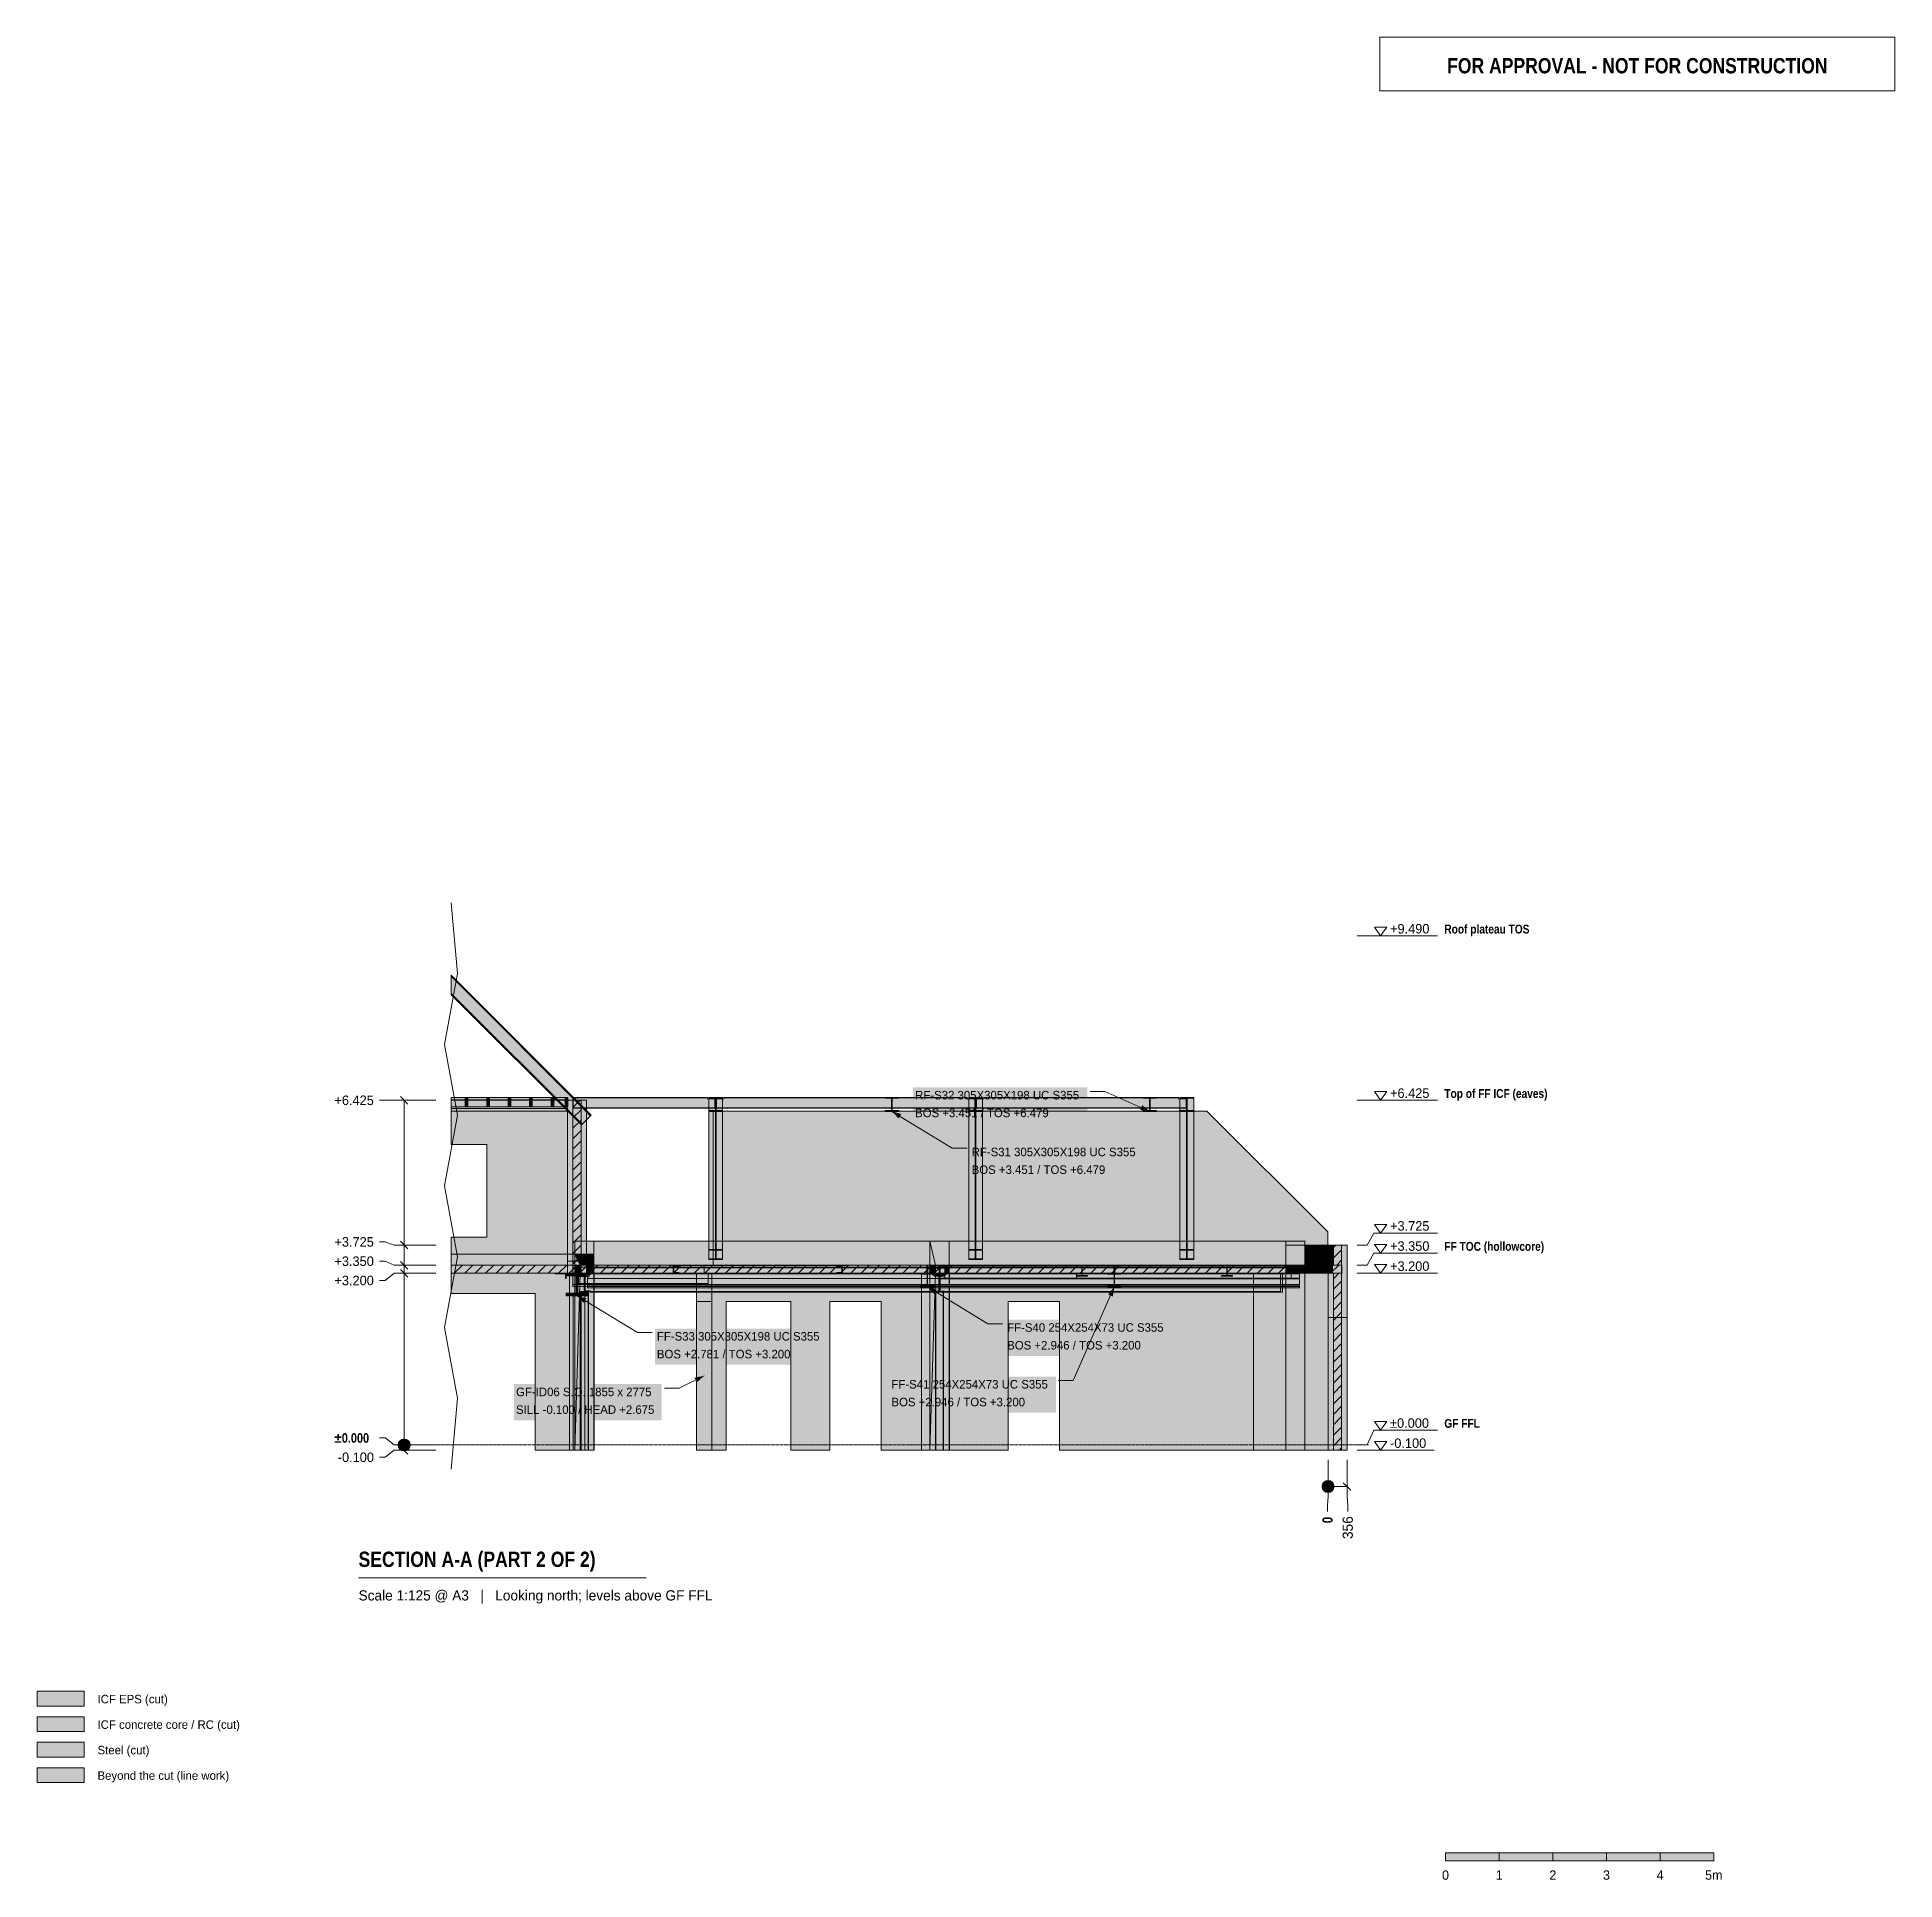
# Model space of a CAD drawing. Header units: millimetres. Extents: x 8750 to 43375, y -8108 to 26244.
import ezdxf
from ezdxf.enums import TextEntityAlignment as Align

# ---------------------------------------------------------------- set-up
doc = ezdxf.new("R2010")
doc.units = ezdxf.units.MM
doc.linetypes.add('DASHED', pattern=[1.524, 1.27, -0.254])
for name, color, linetype in [('FILL-C_BDBDBF', 7, 'Continuous'), ('FILL-EPS', 7, 'Continuous'), ('FILL-INK', 7, 'Continuous'), ('FILL-LIGHT', 7, 'Continuous'), ('FILL-STEEL', 7, 'Continuous'), ('FILL-WHITE', 7, 'Continuous'), ('LINE-CORE', 7, 'Continuous'), ('LINE-INK', 7, 'Continuous'), ('LINE-RED', 7, 'Continuous'), ('LINE-STEEL-DASH', 7, 'DASHED'), ('LINE-STEEL_GREY', 7, 'Continuous'), ('TEXT-INK', 7, 'Continuous'), ('TEXT-RED', 7, 'Continuous'), ('TEXT-STEEL', 7, 'Continuous'), ('TEXT-STEEL_GREY', 7, 'Continuous')]:
    doc.layers.add(name, color=color, linetype=linetype)
doc.styles.add('OpenSansCondensed-Bold', font='OpenSansCondensed-Bold.ttf')

msp = doc.modelspace()

# ---------------------------------------------------------------- texts
at = {"layer": 'TEXT-INK'}
for s, height, p in [('+9.490', 177.8, (33966, 9534)), ('RF-S32 305X305X198 UC S355', 158.75, (25114, 6441)), ('+6.425', 177.8, (33966, 6469)), ('+6.425', 177.8, (14291, 6336)), ('BOS +3.451 / TOS +6.479', 158.75, (25114, 6110)), ('RF-S31 305X305X198 UC S355', 158.75, (26168, 5382)), ('BOS +3.451 / TOS +6.479', 158.75, (26168, 5052)), ('+3.725', 177.8, (33966, 3994)), ('+3.725', 177.8, (14291, 3696)), ('+3.350', 177.8, (14291, 3336)), ('+3.350', 177.8, (33966, 3619)), ('+3.200', 177.8, (14291, 2977)), ('+3.200', 177.8, (33966, 3244)), ('FF-S33 305X305X198 UC S355', 158.75, (20301, 1945)), ('FF-S40 254X254X73 UC S355', 158.75, (26830, 2110)), ('BOS +2.781 / TOS +3.200', 158.75, (20301, 1614)), ('BOS +2.946 / TOS +3.200', 158.75, (26830, 1779)), ('GF-ID06 S.O. 1855 x 2775', 158.75, (17676, 909)), ('FF-S41 254X254X73 UC S355', 158.75, (24673, 1051)), ('SILL -0.100 / HEAD +2.675', 158.75, (17676, 579)), ('BOS +2.946 / TOS +3.200', 158.75, (24673, 720)), ('±0.000', 177.8, (33966, 319)), ('-0.100', 177.8, (33966, -56)), ('-0.100', 177.8, (14353, -319)), ('ICF EPS (cut)', 158.75, (9875, -4818)), ('ICF concrete core / RC (cut)', 158.75, (9875, -5293)), ('Steel (cut)', 158.75, (9875, -5768)), ('Beyond the cut (line work)', 158.75, (9875, -6243))]:
    msp.add_text(s, height=height, dxfattribs=at).set_placement(p)
at = {"layer": 'TEXT-INK', "style": 'OpenSansCondensed-Bold'}
for s, height, p in [('±0.000', 177.8, (14291, 41)), ('SECTION A-A (PART 2 OF 2)', 285.75, (14740, -2275))]:
    msp.add_text(s, height=height, dxfattribs=at).set_placement(p)
msp.add_text('0', height=190, rotation=90, dxfattribs=at).set_placement((32895, -1460))
at = {"layer": 'TEXT-INK'}
msp.add_text('356', height=190.5, rotation=90, dxfattribs=at).set_placement((33272, -1754))
for s, height, p in [('0', 175, (35000, -8106)), ('1', 175, (36000, -8106)), ('2', 175, (37000, -8106)), ('3', 175, (38000, -8106)), ('4', 175, (39000, -8106)), ('5m', 174.6, (40000, -8106))]:
    msp.add_text(s, height=height, dxfattribs=at).set_placement(p, align=Align.CENTER)
at = {"layer": 'TEXT-RED', "style": 'OpenSansCondensed-Bold'}
msp.add_text('FOR APPROVAL - NOT FOR CONSTRUCTION', height=285.75, dxfattribs=at).set_placement((38575, 25569), align=Align.CENTER)
at = {"layer": 'TEXT-STEEL', "style": 'OpenSansCondensed-Bold'}
for s, p in [('Roof plateau TOS', (34978, 9534)), ('Top of FF ICF (eaves)', (34978, 6469)), ('FF TOC (hollowcore)', (34978, 3619)), ('GF FFL', (34978, 319))]:
    msp.add_text(s, height=165.1, dxfattribs=at).set_placement(p)
at = {"layer": 'TEXT-STEEL_GREY'}
msp.add_text('Scale 1:125 @ A3   |   Looking north; levels above GF FFL', height=190.5, dxfattribs=at).set_placement((14740, -2900))

# ---------------------------------------------------------------- hatches: boundary and pattern name
at = {"layer": 'FILL-C_BDBDBF', "true_color": 0xbdbdbf}
h = msp.add_hatch(color=256, dxfattribs=at)
h.dxf.hatch_style = 1
h.paths.add_polyline_path([(18889, 6425), (18889, 3200), (18737, 3200), (18737, 6425), (18754, 6425)])
h = msp.add_hatch(color=256, dxfattribs=at)
h.dxf.hatch_style = 1
h.paths.add_polyline_path([(33064, 3351), (32922, 3351), (32912, 3351), (32912, 3725), (33008, 3725), (33064, 3725), (33064, -100), (32912, -100), (32912, 3199), (32934, 3199), (32951, 3199), (33064, 3199), (33064, 3266)])
h = msp.add_hatch(color=256, dxfattribs=at)
h.dxf.hatch_style = 1
h.paths.add_polyline_path([(8750, -5343), (9625, -5343), (9625, -5068), (8750, -5068)])
at = {"layer": 'FILL-EPS', "true_color": 0xccffff}
h = msp.add_hatch(color=256, dxfattribs=at)
h.dxf.hatch_style = 1
h.paths.add_polyline_path([(18737, 6425), (18737, 3200), (18733, 3200), (18635, 3200), (18635, 3349), (18635, 5344), (18635, 6425)])
h = msp.add_hatch(color=256, dxfattribs=at)
h.dxf.hatch_style = 1
h.paths.add_polyline_path([(18991, 4430), (18991, 3349), (18991, 3200), (18889, 3200), (18889, 6425), (18991, 6425)])
h = msp.add_hatch(color=256, dxfattribs=at)
h.dxf.hatch_style = 1
h.paths.add_polyline_path([(32810, 3517), (32810, 3725), (32912, 3725), (32912, 3351), (32810, 3351)])
h = msp.add_hatch(color=256, dxfattribs=at)
h.dxf.hatch_style = 1
h.paths.add_polyline_path([(33166, 2602), (33166, 543), (33166, -100), (33106, -100), (33064, -100), (33064, 3725), (33166, 3725)])
h = msp.add_hatch(color=256, dxfattribs=at)
h.dxf.hatch_style = 1
h.paths.add_polyline_path([(21072, 3200), (21323, 3200), (21323, 3065), (21323, 2675), (21280, 2675), (21038, 2675), (21038, 3065), (21038, 3200), (21038, 3200)])
h = msp.add_hatch(color=256, dxfattribs=at)
h.dxf.hatch_style = 1
h.paths.add_polyline_path([(32810, 454), (32810, 2514), (32810, 3199), (32912, 3199), (32912, -100), (32810, -100)])
h = msp.add_hatch(color=256, dxfattribs=at)
h.dxf.hatch_style = 1
h.paths.add_polyline_path([(8750, -4868), (9625, -4868), (9625, -4593), (8750, -4593)])
at = {"layer": 'FILL-INK', "true_color": 0x1a1a1f}
h = msp.add_hatch(color=256, dxfattribs=at)
h.dxf.hatch_style = 1
h.paths.add_polyline_path([(29488, 6219), (29309, 6246), (29347, 6333)])
h = msp.add_hatch(color=256, dxfattribs=at)
h.dxf.hatch_style = 1
h.paths.add_polyline_path([(24681, 6219), (24855, 6168), (24806, 6087)])
h = msp.add_hatch(color=256, dxfattribs=at)
h.dxf.hatch_style = 1
h.paths.add_polyline_path([(18813, 2781), (18987, 2730), (18938, 2649)])
h = msp.add_hatch(color=256, dxfattribs=at)
h.dxf.hatch_style = 1
h.paths.add_polyline_path([(25343, 2946), (25517, 2895), (25468, 2814)])
h = msp.add_hatch(color=256, dxfattribs=at)
h.dxf.hatch_style = 1
h.paths.add_polyline_path([(28826, 2946), (28799, 2767), (28712, 2805)])
h = msp.add_hatch(color=256, dxfattribs=at)
h.dxf.hatch_style = 1
h.paths.add_polyline_path([(21180, 1287), (21044, 1167), (21002, 1253)])
at = {"layer": 'FILL-INK', "true_color": 0x14141a}
h = msp.add_hatch(color=256, dxfattribs=at)
h.dxf.hatch_style = 1
h.paths.add_polyline_path([(35000, -7756), (36000, -7756), (36000, -7606), (35000, -7606)])
h = msp.add_hatch(color=256, dxfattribs=at)
h.dxf.hatch_style = 1
h.paths.add_polyline_path([(37000, -7756), (38000, -7756), (38000, -7606), (37000, -7606)])
h = msp.add_hatch(color=256, dxfattribs=at)
h.dxf.hatch_style = 1
h.paths.add_polyline_path([(39000, -7756), (40000, -7756), (40000, -7606), (39000, -7606)])
at = {"layer": 'FILL-LIGHT', "true_color": 0xcccccf}
h = msp.add_hatch(color=256, dxfattribs=at)
h.dxf.hatch_style = 1
h.paths.add_polyline_path([(18285, 3350), (18782, 3350), (18782, 3338), (18782, 3200), (16465, 3200), (16465, 3350)])
h = msp.add_hatch(color=256, dxfattribs=at)
h.dxf.hatch_style = 1
h.paths.add_polyline_path([(20072, 3350), (21179, 3350), (21179, 3281), (21179, 3200), (19892, 3200), (18784, 3200), (18784, 3269), (18784, 3350)])
h = msp.add_hatch(color=256, dxfattribs=at)
h.dxf.hatch_style = 1
h.paths.add_polyline_path([(21182, 3350), (25133, 3350), (25333, 3350), (25333, 3343), (25333, 3200), (21382, 3200), (21182, 3200), (21182, 3207)])
h = msp.add_hatch(color=256, dxfattribs=at)
h.dxf.hatch_style = 1
h.paths.add_polyline_path([(28649, 3350), (28816, 3350), (28816, 3343), (28816, 3200), (25520, 3200), (25353, 3200), (25353, 3207), (25353, 3350)])
h = msp.add_hatch(color=256, dxfattribs=at)
h.dxf.hatch_style = 1
h.paths.add_polyline_path([(32865, 3350), (33069, 3350), (33069, 3343), (33069, 3200), (29040, 3200), (28836, 3200), (28836, 3207), (28836, 3350)])
at = {"layer": 'FILL-STEEL', "true_color": 0x0d2973}
h = msp.add_hatch(color=256, dxfattribs=at)
h.dxf.hatch_style = 1
h.paths.add_polyline_path([(24553, 6219), (24553, 6233), (24553, 6236), (24652, 6236), (24676, 6236), (24676, 6418), (24676, 6462), (24576, 6462), (24553, 6462), (24553, 6476), (24553, 6479), (24761, 6479), (24809, 6479), (24809, 6476), (24809, 6462), (24709, 6462), (24686, 6462), (24686, 6418), (24686, 6236), (24786, 6236), (24809, 6236), (24809, 6233), (24809, 6219), (24602, 6219)])
h = msp.add_hatch(color=256, dxfattribs=at)
h.dxf.hatch_style = 1
h.paths.add_polyline_path([(29360, 6219), (29360, 6233), (29360, 6236), (29459, 6236), (29483, 6236), (29483, 6418), (29483, 6462), (29383, 6462), (29360, 6462), (29360, 6476), (29360, 6479), (29568, 6479), (29616, 6479), (29616, 6476), (29616, 6462), (29516, 6462), (29493, 6462), (29493, 6418), (29493, 6236), (29593, 6236), (29616, 6236), (29616, 6233), (29616, 6219), (29409, 6219)])
h = msp.add_hatch(color=256, dxfattribs=at)
h.dxf.hatch_style = 1
h.paths.add_polyline_path([(18610, 2781), (18610, 2830), (18610, 2830), (18611, 2830), (18798, 2830), (18798, 3148), (18798, 3151), (18796, 3151), (18610, 3151), (18610, 3200), (18610, 3200), (18613, 3200), (19016, 3200), (19016, 3151), (19016, 3151), (19015, 3151), (18828, 3151), (18828, 2833), (18828, 2830), (18830, 2830), (19016, 2830), (19016, 2781), (19016, 2781), (19013, 2781)])
h = msp.add_hatch(color=256, dxfattribs=at)
h.dxf.hatch_style = 1
h.paths.add_polyline_path([(25216, 2946), (25216, 2948), (25216, 2960), (25324, 2960), (25339, 2960), (25339, 2987), (25339, 3186), (25230, 3186), (25216, 3186), (25216, 3187), (25216, 3200), (25440, 3200), (25470, 3200), (25470, 3198), (25470, 3186), (25362, 3186), (25347, 3186), (25347, 3159), (25347, 2960), (25456, 2960), (25470, 2960), (25470, 2958), (25470, 2946), (25246, 2946)])
h = msp.add_hatch(color=256, dxfattribs=at)
h.dxf.hatch_style = 1
h.paths.add_polyline_path([(28699, 2946), (28699, 2948), (28699, 2960), (28807, 2960), (28822, 2960), (28822, 2987), (28822, 3186), (28713, 3186), (28699, 3186), (28699, 3187), (28699, 3200), (28923, 3200), (28953, 3200), (28953, 3198), (28953, 3186), (28845, 3186), (28830, 3186), (28830, 3159), (28830, 2960), (28939, 2960), (28953, 2960), (28953, 2958), (28953, 2946), (28729, 2946)])
h = msp.add_hatch(color=256, dxfattribs=at)
h.dxf.hatch_style = 1
h.paths.add_polyline_path([(8750, -5818), (9625, -5818), (9625, -5543), (8750, -5543)])
at = {"layer": 'FILL-WHITE', "true_color": 0xffffff}
h = msp.add_hatch(color=256, dxfattribs=at)
h.dxf.hatch_style = 1
h.paths.add_polyline_path([(19077, 6149), (19065, 6137), (16465, 8736), (16465, 8760)])
h = msp.add_hatch(color=256, dxfattribs=at)
h.dxf.hatch_style = 1
h.paths.add_polyline_path([(19077, 6149), (19065, 6137), (16465, 8736), (16465, 8760)])
h = msp.add_hatch(color=256, dxfattribs=at)
h.dxf.hatch_style = 1
h.paths.add_polyline_path([(19077, 6149), (19077, 6149), (19077, 6149), (19077, 6149), (19077, 6149), (19065, 6137), (16465, 8736), (16465, 8760)])
h = msp.add_hatch(color=256, dxfattribs=at)
h.dxf.hatch_style = 1
h.paths.add_polyline_path([(19077, 6149), (19077, 6149), (19077, 6149), (19077, 6149), (19077, 6149), (19065, 6137), (16465, 8736), (16465, 8760)])
h = msp.add_hatch(color=256, dxfattribs=at)
h.dxf.hatch_style = 1
h.paths.add_polyline_path([(19077, 6149), (19077, 6149), (19077, 6149), (19077, 6149), (19077, 6149), (19065, 6137), (16465, 8736), (16465, 8760)])
h = msp.add_hatch(color=256, dxfattribs=at)
h.dxf.hatch_style = 1
h.paths.add_polyline_path([(19077, 6149), (19077, 6149), (19077, 6149), (19077, 6149), (19077, 6149), (19065, 6137), (16465, 8736), (16465, 8760)])
h = msp.add_hatch(color=256, dxfattribs=at)
h.dxf.hatch_style = 1
h.paths.add_polyline_path([(19065, 6137), (18905, 5977), (16465, 8417), (16465, 8736)])
h = msp.add_hatch(color=256, dxfattribs=at)
h.dxf.hatch_style = 1
h.paths.add_polyline_path([(19065, 6137), (18905, 5977), (16465, 8417), (16465, 8736)])
h = msp.add_hatch(color=256, dxfattribs=at)
h.dxf.hatch_style = 1
h.paths.add_polyline_path([(19065, 6137), (19065, 6137), (18905, 5977), (16465, 8417), (16465, 8736)])
h = msp.add_hatch(color=256, dxfattribs=at)
h.dxf.hatch_style = 1
h.paths.add_polyline_path([(19065, 6137), (19065, 6137), (18905, 5977), (16465, 8417), (16465, 8736)])
h = msp.add_hatch(color=256, dxfattribs=at)
h.dxf.hatch_style = 1
h.paths.add_polyline_path([(19065, 6137), (19065, 6137), (18905, 5977), (16465, 8417), (16465, 8736)])
h = msp.add_hatch(color=256, dxfattribs=at)
h.dxf.hatch_style = 1
h.paths.add_polyline_path([(19065, 6137), (19065, 6137), (18905, 5977), (16465, 8417), (16465, 8736)])
h = msp.add_hatch(color=256, dxfattribs=at)
h.dxf.hatch_style = 1
h.paths.add_polyline_path([(18905, 5977), (18905, 5977), (18905, 5977), (18893, 5965), (16465, 8392), (16465, 8417)])
h = msp.add_hatch(color=256, dxfattribs=at)
h.dxf.hatch_style = 1
h.paths.add_polyline_path([(18905, 5977), (18905, 5977), (18905, 5977), (18893, 5965), (16465, 8392), (16465, 8417)])
h = msp.add_hatch(color=256, dxfattribs=at)
h.dxf.hatch_style = 1
h.paths.add_polyline_path([(18905, 5977), (18905, 5977), (18905, 5977), (18905, 5977), (18893, 5965), (16465, 8392), (16465, 8417)])
h = msp.add_hatch(color=256, dxfattribs=at)
h.dxf.hatch_style = 1
h.paths.add_polyline_path([(18905, 5977), (18905, 5977), (18905, 5977), (18905, 5977), (18893, 5965), (16465, 8392), (16465, 8417)])
h = msp.add_hatch(color=256, dxfattribs=at)
h.dxf.hatch_style = 1
h.paths.add_polyline_path([(18905, 5977), (18905, 5977), (18905, 5977), (18905, 5977), (18893, 5965), (16465, 8392), (16465, 8417)])
h = msp.add_hatch(color=256, dxfattribs=at)
h.dxf.hatch_style = 1
h.paths.add_polyline_path([(18905, 5977), (18905, 5977), (18905, 5977), (18905, 5977), (18893, 5965), (16465, 8392), (16465, 8417)])
h = msp.add_hatch(color=256, dxfattribs=at)
h.dxf.hatch_style = 1
h.paths.add_polyline_path([(25077, 5991), (28326, 5991), (28326, 6665), (25077, 6665)])
h = msp.add_hatch(color=256, dxfattribs=at)
h.dxf.hatch_style = 1
h.paths.add_polyline_path([(18635, 6479), (18635, 6432), (16465, 6432), (16465, 6479)])
h = msp.add_hatch(color=256, dxfattribs=at)
h.dxf.hatch_style = 1
h.paths.add_polyline_path([(18635, 6479), (18635, 6479), (18635, 6432), (16465, 6432), (16465, 6479)])
h = msp.add_hatch(color=256, dxfattribs=at)
h.dxf.hatch_style = 1
h.paths.add_polyline_path([(18635, 6479), (18635, 6432), (16465, 6432), (16465, 6479)])
h = msp.add_hatch(color=256, dxfattribs=at)
h.dxf.hatch_style = 1
h.paths.add_polyline_path([(18635, 6479), (18635, 6479), (18635, 6432), (16465, 6432), (16465, 6479)])
h = msp.add_hatch(color=256, dxfattribs=at)
h.dxf.hatch_style = 1
h.paths.add_polyline_path([(18635, 6479), (18635, 6432), (16465, 6432), (16465, 6479)])
h = msp.add_hatch(color=256, dxfattribs=at)
h.dxf.hatch_style = 1
h.paths.add_polyline_path([(18635, 6479), (18635, 6479), (18635, 6432), (16465, 6432), (16465, 6479)])
h = msp.add_hatch(color=256, dxfattribs=at)
h.dxf.hatch_style = 1
h.paths.add_polyline_path([(18635, 6479), (18635, 6432), (16465, 6432), (16465, 6479)])
h = msp.add_hatch(color=256, dxfattribs=at)
h.dxf.hatch_style = 1
h.paths.add_polyline_path([(18635, 6479), (18635, 6479), (18635, 6432), (16465, 6432), (16465, 6479)])
h = msp.add_hatch(color=256, dxfattribs=at)
h.dxf.hatch_style = 1
h.paths.add_polyline_path([(18635, 6479), (18635, 6432), (16465, 6432), (16465, 6479)])
h = msp.add_hatch(color=256, dxfattribs=at)
h.dxf.hatch_style = 1
h.paths.add_polyline_path([(18635, 6479), (18635, 6479), (18635, 6432), (16465, 6432), (16465, 6479)])
h = msp.add_hatch(color=256, dxfattribs=at)
h.dxf.hatch_style = 1
h.paths.add_polyline_path([(18635, 6479), (18635, 6432), (16465, 6432), (16465, 6479)])
h = msp.add_hatch(color=256, dxfattribs=at)
h.dxf.hatch_style = 1
h.paths.add_polyline_path([(18635, 6479), (18635, 6479), (18635, 6432), (16465, 6432), (16465, 6479)])
h = msp.add_hatch(color=256, dxfattribs=at)
h.dxf.hatch_style = 1
h.paths.add_polyline_path([(18635, 6479), (18635, 6432), (16465, 6432), (16465, 6479)])
h = msp.add_hatch(color=256, dxfattribs=at)
h.dxf.hatch_style = 1
h.paths.add_polyline_path([(18635, 6479), (18635, 6479), (18635, 6432), (16465, 6432), (16465, 6479)])
h = msp.add_hatch(color=256, dxfattribs=at)
h.dxf.hatch_style = 1
h.paths.add_polyline_path([(18635, 6479), (18635, 6432), (16465, 6432), (16465, 6479)])
h = msp.add_hatch(color=256, dxfattribs=at)
h.dxf.hatch_style = 1
h.paths.add_polyline_path([(18635, 6479), (18635, 6479), (18635, 6432), (16465, 6432), (16465, 6479)])
h = msp.add_hatch(color=256, dxfattribs=at)
h.dxf.hatch_style = 1
h.paths.add_polyline_path([(18635, 6479), (18635, 6432), (16465, 6432), (16465, 6479)])
h = msp.add_hatch(color=256, dxfattribs=at)
h.dxf.hatch_style = 1
h.paths.add_polyline_path([(18635, 6479), (18635, 6479), (18635, 6432), (16465, 6432), (16465, 6479)])
h = msp.add_hatch(color=256, dxfattribs=at)
h.dxf.hatch_style = 1
h.paths.add_polyline_path([(18635, 6479), (18635, 6432), (16465, 6432), (16465, 6479)])
h = msp.add_hatch(color=256, dxfattribs=at)
h.dxf.hatch_style = 1
h.paths.add_polyline_path([(18635, 6479), (18635, 6479), (18635, 6432), (16465, 6432), (16465, 6479)])
h = msp.add_hatch(color=256, dxfattribs=at)
h.dxf.hatch_style = 1
h.paths.add_polyline_path([(18635, 6479), (18635, 6432), (16465, 6432), (16465, 6479)])
h = msp.add_hatch(color=256, dxfattribs=at)
h.dxf.hatch_style = 1
h.paths.add_polyline_path([(18635, 6479), (18635, 6479), (18635, 6432), (16465, 6432), (16465, 6479)])
h = msp.add_hatch(color=256, dxfattribs=at)
h.dxf.hatch_style = 1
h.paths.add_polyline_path([(18635, 6479), (18635, 6432), (16465, 6432), (16465, 6479)])
h = msp.add_hatch(color=256, dxfattribs=at)
h.dxf.hatch_style = 1
h.paths.add_polyline_path([(18635, 6479), (18635, 6479), (18635, 6432), (16465, 6432), (16465, 6479)])
h = msp.add_hatch(color=256, dxfattribs=at)
h.dxf.hatch_style = 1
h.paths.add_polyline_path([(18635, 6479), (18635, 6432), (16465, 6432), (16465, 6479)])
h = msp.add_hatch(color=256, dxfattribs=at)
h.dxf.hatch_style = 1
h.paths.add_polyline_path([(18635, 6479), (18635, 6479), (18635, 6432), (16465, 6432), (16465, 6479)])
h = msp.add_hatch(color=256, dxfattribs=at)
h.dxf.hatch_style = 1
h.paths.add_polyline_path([(18635, 6479), (18635, 6432), (16465, 6432), (16465, 6479)])
h = msp.add_hatch(color=256, dxfattribs=at)
h.dxf.hatch_style = 1
h.paths.add_polyline_path([(18635, 6479), (18635, 6479), (18635, 6432), (16465, 6432), (16465, 6479)])
h = msp.add_hatch(color=256, dxfattribs=at)
h.dxf.hatch_style = 1
h.paths.add_polyline_path([(18635, 6479), (18635, 6432), (16465, 6432), (16465, 6479)])
h = msp.add_hatch(color=256, dxfattribs=at)
h.dxf.hatch_style = 1
h.paths.add_polyline_path([(18635, 6479), (18635, 6479), (18635, 6432), (16465, 6432), (16465, 6479)])
h = msp.add_hatch(color=256, dxfattribs=at)
h.dxf.hatch_style = 1
h.paths.add_polyline_path([(18635, 6479), (18635, 6432), (16465, 6432), (16465, 6479)])
h = msp.add_hatch(color=256, dxfattribs=at)
h.dxf.hatch_style = 1
h.paths.add_polyline_path([(18635, 6479), (18635, 6479), (18635, 6432), (16465, 6432), (16465, 6479)])
h = msp.add_hatch(color=256, dxfattribs=at)
h.dxf.hatch_style = 1
h.paths.add_polyline_path([(18635, 6479), (18635, 6432), (16465, 6432), (16465, 6479)])
h = msp.add_hatch(color=256, dxfattribs=at)
h.dxf.hatch_style = 1
h.paths.add_polyline_path([(18635, 6479), (18635, 6479), (18635, 6432), (16465, 6432), (16465, 6479)])
h = msp.add_hatch(color=256, dxfattribs=at)
h.dxf.hatch_style = 1
h.paths.add_polyline_path([(18635, 6479), (18635, 6432), (16465, 6432), (16465, 6479)])
h = msp.add_hatch(color=256, dxfattribs=at)
h.dxf.hatch_style = 1
h.paths.add_polyline_path([(18635, 6479), (18635, 6479), (18635, 6432), (16465, 6432), (16465, 6479)])
h = msp.add_hatch(color=256, dxfattribs=at)
h.dxf.hatch_style = 1
h.paths.add_polyline_path([(18635, 6479), (18635, 6432), (16465, 6432), (16465, 6479)])
h = msp.add_hatch(color=256, dxfattribs=at)
h.dxf.hatch_style = 1
h.paths.add_polyline_path([(18635, 6479), (18635, 6479), (18635, 6432), (16465, 6432), (16465, 6479)])
h = msp.add_hatch(color=256, dxfattribs=at)
h.dxf.hatch_style = 1
h.paths.add_polyline_path([(18635, 6479), (18635, 6432), (16465, 6432), (16465, 6479)])
h = msp.add_hatch(color=256, dxfattribs=at)
h.dxf.hatch_style = 1
h.paths.add_polyline_path([(18635, 6479), (18635, 6479), (18635, 6432), (16465, 6432), (16465, 6479)])
h = msp.add_hatch(color=256, dxfattribs=at)
h.dxf.hatch_style = 1
h.paths.add_polyline_path([(18635, 6479), (18635, 6304), (16465, 6304), (16465, 6479)])
h = msp.add_hatch(color=256, dxfattribs=at)
h.dxf.hatch_style = 1
h.paths.add_polyline_path([(18635, 6479), (18635, 6304), (16465, 6304), (16465, 6479)])
h = msp.add_hatch(color=256, dxfattribs=at)
h.dxf.hatch_style = 1
h.paths.add_polyline_path([(18635, 6479), (18635, 6304), (16465, 6304), (16465, 6479)])
h = msp.add_hatch(color=256, dxfattribs=at)
h.dxf.hatch_style = 1
h.paths.add_polyline_path([(18635, 6479), (18635, 6304), (16465, 6304), (16465, 6479)])
h = msp.add_hatch(color=256, dxfattribs=at)
h.dxf.hatch_style = 1
h.paths.add_polyline_path([(18635, 6432), (18635, 6272), (16465, 6272), (16465, 6432)])
h = msp.add_hatch(color=256, dxfattribs=at)
h.dxf.hatch_style = 1
h.paths.add_polyline_path([(18635, 6432), (18635, 6272), (16465, 6272), (16465, 6432)])
h = msp.add_hatch(color=256, dxfattribs=at)
h.dxf.hatch_style = 1
h.paths.add_polyline_path([(18635, 6432), (18635, 6272), (16465, 6272), (16465, 6432)])
h = msp.add_hatch(color=256, dxfattribs=at)
h.dxf.hatch_style = 1
h.paths.add_polyline_path([(18635, 6432), (18635, 6272), (16465, 6272), (16465, 6432)])
h = msp.add_hatch(color=256, dxfattribs=at)
h.dxf.hatch_style = 1
h.paths.add_polyline_path([(18635, 6432), (18635, 6272), (16465, 6272), (16465, 6432)])
h = msp.add_hatch(color=256, dxfattribs=at)
h.dxf.hatch_style = 1
h.paths.add_polyline_path([(18635, 6432), (18635, 6272), (16465, 6272), (16465, 6432)])
h = msp.add_hatch(color=256, dxfattribs=at)
h.dxf.hatch_style = 1
h.paths.add_polyline_path([(18635, 6432), (18635, 6272), (16465, 6272), (16465, 6432)])
h = msp.add_hatch(color=256, dxfattribs=at)
h.dxf.hatch_style = 1
h.paths.add_polyline_path([(18635, 6432), (18635, 6272), (16465, 6272), (16465, 6432)])
h = msp.add_hatch(color=256, dxfattribs=at)
h.dxf.hatch_style = 1
h.paths.add_polyline_path([(18635, 6432), (18635, 6272), (16465, 6272), (16465, 6432)])
h = msp.add_hatch(color=256, dxfattribs=at)
h.dxf.hatch_style = 1
h.paths.add_polyline_path([(18635, 6432), (18635, 6272), (16465, 6272), (16465, 6432)])
h = msp.add_hatch(color=256, dxfattribs=at)
h.dxf.hatch_style = 1
h.paths.add_polyline_path([(18635, 6432), (18635, 6272), (16465, 6272), (16465, 6432)])
h = msp.add_hatch(color=256, dxfattribs=at)
h.dxf.hatch_style = 1
h.paths.add_polyline_path([(18635, 6432), (18635, 6272), (16465, 6272), (16465, 6432)])
h = msp.add_hatch(color=256, dxfattribs=at)
h.dxf.hatch_style = 1
h.paths.add_polyline_path([(18635, 6432), (18635, 6272), (16465, 6272), (16465, 6432)])
h = msp.add_hatch(color=256, dxfattribs=at)
h.dxf.hatch_style = 1
h.paths.add_polyline_path([(18635, 6432), (18635, 6272), (16465, 6272), (16465, 6432)])
h = msp.add_hatch(color=256, dxfattribs=at)
h.dxf.hatch_style = 1
h.paths.add_polyline_path([(18635, 6432), (18635, 6272), (16465, 6272), (16465, 6432)])
h = msp.add_hatch(color=256, dxfattribs=at)
h.dxf.hatch_style = 1
h.paths.add_polyline_path([(18635, 6432), (18635, 6272), (16465, 6272), (16465, 6432)])
h = msp.add_hatch(color=256, dxfattribs=at)
h.dxf.hatch_style = 1
h.paths.add_polyline_path([(18635, 6432), (18635, 6272), (16465, 6272), (16465, 6432)])
h = msp.add_hatch(color=256, dxfattribs=at)
h.dxf.hatch_style = 1
h.paths.add_polyline_path([(18635, 6432), (18635, 6272), (16465, 6272), (16465, 6432)])
h = msp.add_hatch(color=256, dxfattribs=at)
h.dxf.hatch_style = 1
h.paths.add_polyline_path([(18635, 6432), (18635, 6272), (16465, 6272), (16465, 6432)])
h = msp.add_hatch(color=256, dxfattribs=at)
h.dxf.hatch_style = 1
h.paths.add_polyline_path([(18635, 6432), (18635, 6272), (16465, 6272), (16465, 6432)])
h = msp.add_hatch(color=256, dxfattribs=at)
h.dxf.hatch_style = 1
h.paths.add_polyline_path([(18635, 6432), (18635, 6272), (16465, 6272), (16465, 6432)])
h = msp.add_hatch(color=256, dxfattribs=at)
h.dxf.hatch_style = 1
h.paths.add_polyline_path([(18635, 6432), (18635, 6272), (16465, 6272), (16465, 6432)])
h = msp.add_hatch(color=256, dxfattribs=at)
h.dxf.hatch_style = 1
h.paths.add_polyline_path([(18635, 6432), (18635, 6272), (16465, 6272), (16465, 6432)])
h = msp.add_hatch(color=256, dxfattribs=at)
h.dxf.hatch_style = 1
h.paths.add_polyline_path([(18635, 6432), (18635, 6272), (16465, 6272), (16465, 6432)])
h = msp.add_hatch(color=256, dxfattribs=at)
h.dxf.hatch_style = 1
h.paths.add_polyline_path([(18635, 6432), (18635, 6272), (16465, 6272), (16465, 6432)])
h = msp.add_hatch(color=256, dxfattribs=at)
h.dxf.hatch_style = 1
h.paths.add_polyline_path([(18635, 6432), (18635, 6272), (16465, 6272), (16465, 6432)])
h = msp.add_hatch(color=256, dxfattribs=at)
h.dxf.hatch_style = 1
h.paths.add_polyline_path([(18635, 6432), (18635, 6272), (16465, 6272), (16465, 6432)])
h = msp.add_hatch(color=256, dxfattribs=at)
h.dxf.hatch_style = 1
h.paths.add_polyline_path([(18635, 6432), (18635, 6272), (16465, 6272), (16465, 6432)])
h = msp.add_hatch(color=256, dxfattribs=at)
h.dxf.hatch_style = 1
h.paths.add_polyline_path([(18635, 6432), (18635, 6272), (16465, 6272), (16465, 6432)])
h = msp.add_hatch(color=256, dxfattribs=at)
h.dxf.hatch_style = 1
h.paths.add_polyline_path([(18635, 6432), (18635, 6272), (16465, 6272), (16465, 6432)])
h = msp.add_hatch(color=256, dxfattribs=at)
h.dxf.hatch_style = 1
h.paths.add_polyline_path([(18635, 6432), (18635, 6272), (16465, 6272), (16465, 6432)])
h = msp.add_hatch(color=256, dxfattribs=at)
h.dxf.hatch_style = 1
h.paths.add_polyline_path([(18635, 6432), (18635, 6272), (16465, 6272), (16465, 6432)])
h = msp.add_hatch(color=256, dxfattribs=at)
h.dxf.hatch_style = 1
h.paths.add_polyline_path([(18635, 6432), (18635, 6272), (16465, 6272), (16465, 6432)])
h = msp.add_hatch(color=256, dxfattribs=at)
h.dxf.hatch_style = 1
h.paths.add_polyline_path([(18635, 6432), (18635, 6272), (16465, 6272), (16465, 6432)])
h = msp.add_hatch(color=256, dxfattribs=at)
h.dxf.hatch_style = 1
h.paths.add_polyline_path([(18635, 6432), (18635, 6272), (16465, 6272), (16465, 6432)])
h = msp.add_hatch(color=256, dxfattribs=at)
h.dxf.hatch_style = 1
h.paths.add_polyline_path([(18635, 6432), (18635, 6272), (16465, 6272), (16465, 6432)])
h = msp.add_hatch(color=256, dxfattribs=at)
h.dxf.hatch_style = 1
h.paths.add_polyline_path([(18635, 6432), (18635, 6272), (16465, 6272), (16465, 6432)])
h = msp.add_hatch(color=256, dxfattribs=at)
h.dxf.hatch_style = 1
h.paths.add_polyline_path([(18635, 6432), (18635, 6272), (16465, 6272), (16465, 6432)])
h = msp.add_hatch(color=256, dxfattribs=at)
h.dxf.hatch_style = 1
h.paths.add_polyline_path([(18635, 6432), (18635, 6272), (16465, 6272), (16465, 6432)])
h = msp.add_hatch(color=256, dxfattribs=at)
h.dxf.hatch_style = 1
h.paths.add_polyline_path([(18635, 6432), (18635, 6272), (16465, 6272), (16465, 6432)])
h = msp.add_hatch(color=256, dxfattribs=at)
h.dxf.hatch_style = 1
h.paths.add_polyline_path([(18635, 6425), (18635, 3558), (16465, 3558), (16465, 3875), (17133, 3875), (17133, 5600), (16465, 5600), (16465, 6425)])
h = msp.add_hatch(color=256, dxfattribs=at)
h.dxf.hatch_style = 1
h.paths.add_polyline_path([(18635, 6425), (18635, 3558), (16465, 3558), (16465, 3875), (17133, 3875), (17133, 5600), (16465, 5600), (16465, 6425)])
h = msp.add_hatch(color=256, dxfattribs=at)
h.dxf.hatch_style = 1
h.paths.add_polyline_path([(18635, 6272), (18635, 6225), (16465, 6225), (16465, 6272)])
h = msp.add_hatch(color=256, dxfattribs=at)
h.dxf.hatch_style = 1
h.paths.add_polyline_path([(18635, 6272), (18635, 6272), (18635, 6225), (16465, 6225), (16465, 6272)])
h = msp.add_hatch(color=256, dxfattribs=at)
h.dxf.hatch_style = 1
h.paths.add_polyline_path([(18635, 6272), (18635, 6225), (16465, 6225), (16465, 6272)])
h = msp.add_hatch(color=256, dxfattribs=at)
h.dxf.hatch_style = 1
h.paths.add_polyline_path([(18635, 6272), (18635, 6272), (18635, 6225), (16465, 6225), (16465, 6272)])
h = msp.add_hatch(color=256, dxfattribs=at)
h.dxf.hatch_style = 1
h.paths.add_polyline_path([(18635, 6272), (18635, 6225), (16465, 6225), (16465, 6272)])
h = msp.add_hatch(color=256, dxfattribs=at)
h.dxf.hatch_style = 1
h.paths.add_polyline_path([(18635, 6272), (18635, 6272), (18635, 6225), (16465, 6225), (16465, 6272)])
h = msp.add_hatch(color=256, dxfattribs=at)
h.dxf.hatch_style = 1
h.paths.add_polyline_path([(18635, 6272), (18635, 6225), (16465, 6225), (16465, 6272)])
h = msp.add_hatch(color=256, dxfattribs=at)
h.dxf.hatch_style = 1
h.paths.add_polyline_path([(18635, 6272), (18635, 6272), (18635, 6225), (16465, 6225), (16465, 6272)])
h = msp.add_hatch(color=256, dxfattribs=at)
h.dxf.hatch_style = 1
h.paths.add_polyline_path([(18635, 6272), (18635, 6225), (16465, 6225), (16465, 6272)])
h = msp.add_hatch(color=256, dxfattribs=at)
h.dxf.hatch_style = 1
h.paths.add_polyline_path([(18635, 6272), (18635, 6272), (18635, 6225), (16465, 6225), (16465, 6272)])
h = msp.add_hatch(color=256, dxfattribs=at)
h.dxf.hatch_style = 1
h.paths.add_polyline_path([(18635, 6272), (18635, 6225), (16465, 6225), (16465, 6272)])
h = msp.add_hatch(color=256, dxfattribs=at)
h.dxf.hatch_style = 1
h.paths.add_polyline_path([(18635, 6272), (18635, 6272), (18635, 6225), (16465, 6225), (16465, 6272)])
h = msp.add_hatch(color=256, dxfattribs=at)
h.dxf.hatch_style = 1
h.paths.add_polyline_path([(18635, 6272), (18635, 6225), (16465, 6225), (16465, 6272)])
h = msp.add_hatch(color=256, dxfattribs=at)
h.dxf.hatch_style = 1
h.paths.add_polyline_path([(18635, 6272), (18635, 6272), (18635, 6225), (16465, 6225), (16465, 6272)])
h = msp.add_hatch(color=256, dxfattribs=at)
h.dxf.hatch_style = 1
h.paths.add_polyline_path([(18635, 6272), (18635, 6225), (16465, 6225), (16465, 6272)])
h = msp.add_hatch(color=256, dxfattribs=at)
h.dxf.hatch_style = 1
h.paths.add_polyline_path([(18635, 6272), (18635, 6272), (18635, 6225), (16465, 6225), (16465, 6272)])
h = msp.add_hatch(color=256, dxfattribs=at)
h.dxf.hatch_style = 1
h.paths.add_polyline_path([(18635, 6272), (18635, 6225), (16465, 6225), (16465, 6272)])
h = msp.add_hatch(color=256, dxfattribs=at)
h.dxf.hatch_style = 1
h.paths.add_polyline_path([(18635, 6272), (18635, 6272), (18635, 6225), (16465, 6225), (16465, 6272)])
h = msp.add_hatch(color=256, dxfattribs=at)
h.dxf.hatch_style = 1
h.paths.add_polyline_path([(18635, 6272), (18635, 6225), (16465, 6225), (16465, 6272)])
h = msp.add_hatch(color=256, dxfattribs=at)
h.dxf.hatch_style = 1
h.paths.add_polyline_path([(18635, 6272), (18635, 6272), (18635, 6225), (16465, 6225), (16465, 6272)])
h = msp.add_hatch(color=256, dxfattribs=at)
h.dxf.hatch_style = 1
h.paths.add_polyline_path([(18635, 6272), (18635, 6225), (16465, 6225), (16465, 6272)])
h = msp.add_hatch(color=256, dxfattribs=at)
h.dxf.hatch_style = 1
h.paths.add_polyline_path([(18635, 6272), (18635, 6272), (18635, 6225), (16465, 6225), (16465, 6272)])
h = msp.add_hatch(color=256, dxfattribs=at)
h.dxf.hatch_style = 1
h.paths.add_polyline_path([(18635, 6272), (18635, 6225), (16465, 6225), (16465, 6272)])
h = msp.add_hatch(color=256, dxfattribs=at)
h.dxf.hatch_style = 1
h.paths.add_polyline_path([(18635, 6272), (18635, 6272), (18635, 6225), (16465, 6225), (16465, 6272)])
h = msp.add_hatch(color=256, dxfattribs=at)
h.dxf.hatch_style = 1
h.paths.add_polyline_path([(18635, 6272), (18635, 6225), (16465, 6225), (16465, 6272)])
h = msp.add_hatch(color=256, dxfattribs=at)
h.dxf.hatch_style = 1
h.paths.add_polyline_path([(18635, 6272), (18635, 6272), (18635, 6225), (16465, 6225), (16465, 6272)])
h = msp.add_hatch(color=256, dxfattribs=at)
h.dxf.hatch_style = 1
h.paths.add_polyline_path([(18635, 6272), (18635, 6225), (16465, 6225), (16465, 6272)])
h = msp.add_hatch(color=256, dxfattribs=at)
h.dxf.hatch_style = 1
h.paths.add_polyline_path([(18635, 6272), (18635, 6272), (18635, 6225), (16465, 6225), (16465, 6272)])
h = msp.add_hatch(color=256, dxfattribs=at)
h.dxf.hatch_style = 1
h.paths.add_polyline_path([(18635, 6272), (18635, 6225), (16465, 6225), (16465, 6272)])
h = msp.add_hatch(color=256, dxfattribs=at)
h.dxf.hatch_style = 1
h.paths.add_polyline_path([(18635, 6272), (18635, 6272), (18635, 6225), (16465, 6225), (16465, 6272)])
h = msp.add_hatch(color=256, dxfattribs=at)
h.dxf.hatch_style = 1
h.paths.add_polyline_path([(18635, 6272), (18635, 6225), (16465, 6225), (16465, 6272)])
h = msp.add_hatch(color=256, dxfattribs=at)
h.dxf.hatch_style = 1
h.paths.add_polyline_path([(18635, 6272), (18635, 6272), (18635, 6225), (16465, 6225), (16465, 6272)])
h = msp.add_hatch(color=256, dxfattribs=at)
h.dxf.hatch_style = 1
h.paths.add_polyline_path([(18635, 6272), (18635, 6225), (16465, 6225), (16465, 6272)])
h = msp.add_hatch(color=256, dxfattribs=at)
h.dxf.hatch_style = 1
h.paths.add_polyline_path([(18635, 6272), (18635, 6272), (18635, 6225), (16465, 6225), (16465, 6272)])
h = msp.add_hatch(color=256, dxfattribs=at)
h.dxf.hatch_style = 1
h.paths.add_polyline_path([(18635, 6272), (18635, 6225), (16465, 6225), (16465, 6272)])
h = msp.add_hatch(color=256, dxfattribs=at)
h.dxf.hatch_style = 1
h.paths.add_polyline_path([(18635, 6272), (18635, 6272), (18635, 6225), (16465, 6225), (16465, 6272)])
h = msp.add_hatch(color=256, dxfattribs=at)
h.dxf.hatch_style = 1
h.paths.add_polyline_path([(18635, 6272), (18635, 6225), (16465, 6225), (16465, 6272)])
h = msp.add_hatch(color=256, dxfattribs=at)
h.dxf.hatch_style = 1
h.paths.add_polyline_path([(18635, 6272), (18635, 6272), (18635, 6225), (16465, 6225), (16465, 6272)])
h = msp.add_hatch(color=256, dxfattribs=at)
h.dxf.hatch_style = 1
h.paths.add_polyline_path([(18635, 6272), (18635, 6225), (16465, 6225), (16465, 6272)])
h = msp.add_hatch(color=256, dxfattribs=at)
h.dxf.hatch_style = 1
h.paths.add_polyline_path([(18635, 6272), (18635, 6272), (18635, 6225), (16465, 6225), (16465, 6272)])
h = msp.add_hatch(color=256, dxfattribs=at)
h.dxf.hatch_style = 1
h.paths.add_polyline_path([(16779, 6479), (16779, 6304), (16729, 6304), (16729, 6479)])
h = msp.add_hatch(color=256, dxfattribs=at)
h.dxf.hatch_style = 1
h.paths.add_polyline_path([(16729, 6479), (16779, 6479), (16779, 6304), (16729, 6304)])
h = msp.add_hatch(color=256, dxfattribs=at)
h.dxf.hatch_style = 1
h.paths.add_polyline_path([(17179, 6479), (17179, 6304), (17129, 6304), (17129, 6479)])
h = msp.add_hatch(color=256, dxfattribs=at)
h.dxf.hatch_style = 1
h.paths.add_polyline_path([(17129, 6479), (17179, 6479), (17179, 6304), (17129, 6304)])
h = msp.add_hatch(color=256, dxfattribs=at)
h.dxf.hatch_style = 1
h.paths.add_polyline_path([(17579, 6479), (17579, 6304), (17529, 6304), (17529, 6479)])
h = msp.add_hatch(color=256, dxfattribs=at)
h.dxf.hatch_style = 1
h.paths.add_polyline_path([(17529, 6479), (17579, 6479), (17579, 6304), (17529, 6304)])
h = msp.add_hatch(color=256, dxfattribs=at)
h.dxf.hatch_style = 1
h.paths.add_polyline_path([(17979, 6479), (17979, 6304), (17929, 6304), (17929, 6479)])
h = msp.add_hatch(color=256, dxfattribs=at)
h.dxf.hatch_style = 1
h.paths.add_polyline_path([(17929, 6479), (17979, 6479), (17979, 6304), (17929, 6304)])
h = msp.add_hatch(color=256, dxfattribs=at)
h.dxf.hatch_style = 1
h.paths.add_polyline_path([(18379, 6479), (18379, 6304), (18329, 6304), (18329, 6479)])
h = msp.add_hatch(color=256, dxfattribs=at)
h.dxf.hatch_style = 1
h.paths.add_polyline_path([(18329, 6479), (18379, 6479), (18379, 6304), (18329, 6304)])
h = msp.add_hatch(color=256, dxfattribs=at)
h.dxf.hatch_style = 1
h.paths.add_polyline_path([(18640, 6479), (18640, 6304), (18590, 6304), (18590, 6479)])
h = msp.add_hatch(color=256, dxfattribs=at)
h.dxf.hatch_style = 1
h.paths.add_polyline_path([(18590, 6479), (18640, 6479), (18640, 6304), (18590, 6304)])
h = msp.add_hatch(color=256, dxfattribs=at)
h.dxf.hatch_style = 1
h.paths.add_polyline_path([(18991, 6425), (18991, 3558), (18991, 3558), (18635, 3558), (18635, 6425), (18635, 6425)])
h = msp.add_hatch(color=256, dxfattribs=at)
h.dxf.hatch_style = 1
h.paths.add_polyline_path([(18635, 6425), (18991, 6425), (18991, 6425), (18991, 3558), (18635, 3558), (18635, 3556), (18635, 3556), (18635, 6425)])
h = msp.add_hatch(color=256, dxfattribs=at)
h.dxf.hatch_style = 1
h.paths.add_polyline_path([(18991, 6425), (18991, 3200), (18635, 3200), (18635, 6425)])
h = msp.add_hatch(color=256, dxfattribs=at)
h.dxf.hatch_style = 1
h.paths.add_polyline_path([(18635, 6425), (18991, 6425), (18991, 3424), (18635, 3424)])
h = msp.add_hatch(color=256, dxfattribs=at)
h.dxf.hatch_style = 1
h.paths.add_polyline_path([(18991, 6425), (18991, 3424), (18635, 3424), (18635, 6425)])
h = msp.add_hatch(color=256, dxfattribs=at)
h.dxf.hatch_style = 1
h.paths.add_polyline_path([(18742, 6479), (21245, 6479), (21245, 6479), (21245, 6471), (18742, 6471), (18742, 6471)])
h = msp.add_hatch(color=256, dxfattribs=at)
h.dxf.hatch_style = 1
h.paths.add_polyline_path([(21245, 6479), (21245, 6471), (18742, 6471), (18742, 6479)])
h = msp.add_hatch(color=256, dxfattribs=at)
h.dxf.hatch_style = 1
h.paths.add_polyline_path([(18742, 6471), (21245, 6471), (21245, 6450), (21383, 6450), (21383, 6284), (21245, 6284), (18742, 6284)])
h = msp.add_hatch(color=256, dxfattribs=at)
h.dxf.hatch_style = 1
h.paths.add_polyline_path([(21245, 6471), (21245, 6450), (21383, 6450), (21383, 6284), (21245, 6284), (18742, 6284), (18742, 6471)])
h = msp.add_hatch(color=256, dxfattribs=at)
h.dxf.hatch_style = 1
h.paths.add_polyline_path([(18742, 6284), (21245, 6284), (21245, 6284), (21383, 6284), (21383, 6276), (21245, 6276), (18742, 6276), (18742, 6276)])
h = msp.add_hatch(color=256, dxfattribs=at)
h.dxf.hatch_style = 1
h.paths.add_polyline_path([(21245, 6284), (21383, 6284), (21383, 6276), (21245, 6276), (21245, 6276), (18742, 6276), (18742, 6284)])
h = msp.add_hatch(color=256, dxfattribs=at)
h.dxf.hatch_style = 1
h.paths.add_polyline_path([(21270, 6479), (21270, 6479), (21268, 6479), (21268, 6479), (21268, 6479)])
h = msp.add_hatch(color=256, dxfattribs=at)
h.dxf.hatch_style = 1
h.paths.add_polyline_path([(21270, 6479), (21270, 6479), (21268, 6479), (21268, 6479), (21268, 6479)])
h = msp.add_hatch(color=256, dxfattribs=at)
h.dxf.hatch_style = 1
h.paths.add_polyline_path([(21270, 6479), (21526, 6479), (21526, 3642), (21270, 3642)])
h = msp.add_hatch(color=256, dxfattribs=at)
h.dxf.hatch_style = 1
h.paths.add_polyline_path([(21526, 6479), (21526, 6462), (21526, 6462), (21526, 6462), (21270, 6462), (21270, 6462), (21270, 6462), (21270, 6479)])
h = msp.add_hatch(color=256, dxfattribs=at)
h.dxf.hatch_style = 1
h.paths.add_polyline_path([(21526, 6479), (21526, 6462), (21526, 6462), (21526, 6462), (21403, 6462), (21403, 6236), (21526, 6236), (21526, 6219), (21526, 6219), (21526, 6219), (21270, 6219), (21270, 6236), (21270, 6236), (21270, 6236), (21393, 6236), (21393, 6462), (21270, 6462), (21270, 6479)])
h = msp.add_hatch(color=256, dxfattribs=at)
h.dxf.hatch_style = 1
h.paths.add_polyline_path([(21393, 6462), (21393, 3630), (21270, 3630), (21270, 6462)])
h = msp.add_hatch(color=256, dxfattribs=at)
h.dxf.hatch_style = 1
h.paths.add_polyline_path([(21270, 6219), (21270, 6236), (21270, 6236), (21270, 6236), (21393, 6236), (21393, 6462), (21393, 6462), (21403, 6462), (21403, 6462), (21403, 6236), (21526, 6236), (21526, 6236), (21526, 6236), (21526, 6219), (21526, 6219), (21526, 6219), (21270, 6219), (21270, 6219)])
h = msp.add_hatch(color=256, dxfattribs=at)
h.dxf.hatch_style = 1
h.paths.add_polyline_path([(21393, 6236), (21393, 3470), (21270, 3470), (21270, 6236)])
h = msp.add_hatch(color=256, dxfattribs=at)
h.dxf.hatch_style = 1
h.paths.add_polyline_path([(21526, 6462), (21526, 3630), (21403, 3630), (21403, 6462)])
h = msp.add_hatch(color=256, dxfattribs=at)
h.dxf.hatch_style = 1
h.paths.add_polyline_path([(21526, 6236), (21526, 3470), (21403, 3470), (21403, 6236)])
h = msp.add_hatch(color=256, dxfattribs=at)
h.dxf.hatch_style = 1
h.paths.add_polyline_path([(21413, 6450), (21551, 6450), (21551, 6471), (26087, 6471), (26087, 6471), (26087, 6471), (26087, 6471), (26087, 6450), (26225, 6450), (26225, 6284), (26087, 6284), (21551, 6284), (21551, 6284), (21413, 6284)])
h = msp.add_hatch(color=256, dxfattribs=at)
h.dxf.hatch_style = 1
h.paths.add_polyline_path([(21551, 6450), (21551, 6471), (21551, 6471), (21551, 6471), (21551, 6471), (26087, 6471), (26087, 6450), (26225, 6450), (26225, 6284), (26087, 6284), (26087, 6284), (21551, 6284), (21413, 6284), (21413, 6450)])
h = msp.add_hatch(color=256, dxfattribs=at)
h.dxf.hatch_style = 1
h.paths.add_polyline_path([(21413, 6284), (21551, 6284), (26087, 6284), (26087, 6284), (26225, 6284), (26225, 6276), (26087, 6276), (21551, 6276), (21551, 6276), (21413, 6276)])
h = msp.add_hatch(color=256, dxfattribs=at)
h.dxf.hatch_style = 1
h.paths.add_polyline_path([(26087, 6284), (26225, 6284), (26225, 6276), (21551, 6276), (21413, 6276), (21413, 6284)])
h = msp.add_hatch(color=256, dxfattribs=at)
h.dxf.hatch_style = 1
h.paths.add_polyline_path([(21526, 6479), (21528, 6479), (21528, 6479), (21528, 6479), (21526, 6479)])
h = msp.add_hatch(color=256, dxfattribs=at)
h.dxf.hatch_style = 1
h.paths.add_polyline_path([(21551, 6479), (26087, 6479), (26087, 6471), (21551, 6471)])
h = msp.add_hatch(color=256, dxfattribs=at)
h.dxf.hatch_style = 1
h.paths.add_polyline_path([(26087, 6479), (26087, 6471), (21551, 6471), (21551, 6479)])
h = msp.add_hatch(color=256, dxfattribs=at)
h.dxf.hatch_style = 1
h.paths.add_polyline_path([(24553, 6236), (24676, 6236), (24676, 6462), (24553, 6462), (24553, 6462), (24553, 6462), (24553, 6479), (24809, 6479), (24809, 6462), (24686, 6462), (24686, 6236), (24809, 6236), (24809, 6236), (24809, 6236), (24809, 6219), (24553, 6219), (24553, 6219), (24553, 6219)])
h = msp.add_hatch(color=256, dxfattribs=at)
h.dxf.hatch_style = 1
h.paths.add_polyline_path([(24809, 6479), (24811, 6479), (24811, 6479), (24811, 6479), (24809, 6479)])
h = msp.add_hatch(color=256, dxfattribs=at)
h.dxf.hatch_style = 1
h.paths.add_polyline_path([(26112, 6479), (26112, 6479), (26110, 6479), (26110, 6479), (26110, 6479)])
h = msp.add_hatch(color=256, dxfattribs=at)
h.dxf.hatch_style = 1
h.paths.add_polyline_path([(26112, 6479), (26112, 6479), (26110, 6479), (26110, 6479), (26110, 6479)])
h = msp.add_hatch(color=256, dxfattribs=at)
h.dxf.hatch_style = 1
h.paths.add_polyline_path([(26112, 6479), (26368, 6479), (26368, 3642), (26112, 3642)])
h = msp.add_hatch(color=256, dxfattribs=at)
h.dxf.hatch_style = 1
h.paths.add_polyline_path([(26368, 6479), (26368, 6462), (26368, 6462), (26368, 6462), (26112, 6462), (26112, 6462), (26112, 6462), (26112, 6479)])
h = msp.add_hatch(color=256, dxfattribs=at)
h.dxf.hatch_style = 1
h.paths.add_polyline_path([(26368, 6479), (26368, 6462), (26368, 6462), (26368, 6462), (26245, 6462), (26245, 6236), (26368, 6236), (26368, 6219), (26368, 6219), (26368, 6219), (26112, 6219), (26112, 6236), (26112, 6236), (26112, 6236), (26235, 6236), (26235, 6462), (26112, 6462), (26112, 6479)])
h = msp.add_hatch(color=256, dxfattribs=at)
h.dxf.hatch_style = 1
h.paths.add_polyline_path([(26235, 6462), (26235, 3630), (26112, 3630), (26112, 6462)])
h = msp.add_hatch(color=256, dxfattribs=at)
h.dxf.hatch_style = 1
h.paths.add_polyline_path([(26112, 6219), (26112, 6236), (26112, 6236), (26112, 6236), (26235, 6236), (26235, 6462), (26235, 6462), (26245, 6462), (26245, 6462), (26245, 6236), (26368, 6236), (26368, 6236), (26368, 6236), (26368, 6219), (26368, 6219), (26368, 6219), (26112, 6219), (26112, 6219)])
h = msp.add_hatch(color=256, dxfattribs=at)
h.dxf.hatch_style = 1
h.paths.add_polyline_path([(26235, 6236), (26235, 3470), (26112, 3470), (26112, 6236)])
h = msp.add_hatch(color=256, dxfattribs=at)
h.dxf.hatch_style = 1
h.paths.add_polyline_path([(26368, 6462), (26368, 3630), (26245, 3630), (26245, 6462)])
h = msp.add_hatch(color=256, dxfattribs=at)
h.dxf.hatch_style = 1
h.paths.add_polyline_path([(26368, 6236), (26368, 3470), (26245, 3470), (26245, 6236)])
h = msp.add_hatch(color=256, dxfattribs=at)
h.dxf.hatch_style = 1
h.paths.add_polyline_path([(26255, 6450), (26393, 6450), (26393, 6471), (30025, 6471), (30025, 6471), (30025, 6450), (30163, 6450), (30163, 6284), (30025, 6284), (26393, 6284), (26393, 6284), (26255, 6284)])
h = msp.add_hatch(color=256, dxfattribs=at)
h.dxf.hatch_style = 1
h.paths.add_polyline_path([(26393, 6450), (26393, 6471), (26393, 6471), (30025, 6471), (30025, 6450), (30163, 6450), (30163, 6284), (30025, 6284), (30025, 6284), (26393, 6284), (26255, 6284), (26255, 6450)])
h = msp.add_hatch(color=256, dxfattribs=at)
h.dxf.hatch_style = 1
h.paths.add_polyline_path([(26255, 6284), (26393, 6284), (30025, 6284), (30025, 6284), (30163, 6284), (30163, 6276), (30025, 6276), (26393, 6276), (26393, 6276), (26255, 6276)])
h = msp.add_hatch(color=256, dxfattribs=at)
h.dxf.hatch_style = 1
h.paths.add_polyline_path([(30025, 6284), (30163, 6284), (30163, 6276), (26393, 6276), (26255, 6276), (26255, 6284)])
h = msp.add_hatch(color=256, dxfattribs=at)
h.dxf.hatch_style = 1
h.paths.add_polyline_path([(26368, 6479), (26370, 6479), (26370, 6479), (26370, 6479), (26368, 6479)])
h = msp.add_hatch(color=256, dxfattribs=at)
h.dxf.hatch_style = 1
h.paths.add_polyline_path([(26393, 6479), (30025, 6479), (30025, 6479), (30025, 6471), (26393, 6471), (26393, 6471)])
h = msp.add_hatch(color=256, dxfattribs=at)
h.dxf.hatch_style = 1
h.paths.add_polyline_path([(30025, 6479), (30025, 6471), (26393, 6471), (26393, 6479)])
h = msp.add_hatch(color=256, dxfattribs=at)
h.dxf.hatch_style = 1
h.paths.add_polyline_path([(29360, 6236), (29483, 6236), (29483, 6462), (29360, 6462), (29360, 6462), (29360, 6462), (29360, 6479), (29616, 6479), (29616, 6462), (29493, 6462), (29493, 6236), (29616, 6236), (29616, 6236), (29616, 6236), (29616, 6219), (29360, 6219), (29360, 6219), (29360, 6219)])
h = msp.add_hatch(color=256, dxfattribs=at)
h.dxf.hatch_style = 1
h.paths.add_polyline_path([(29616, 6479), (29618, 6479), (29618, 6479), (29618, 6479), (29616, 6479)])
h = msp.add_hatch(color=256, dxfattribs=at)
h.dxf.hatch_style = 1
h.paths.add_polyline_path([(30050, 6479), (30050, 6479), (30048, 6479), (30048, 6479), (30048, 6479)])
h = msp.add_hatch(color=256, dxfattribs=at)
h.dxf.hatch_style = 1
h.paths.add_polyline_path([(30050, 6479), (30050, 6479), (30048, 6479), (30048, 6479), (30048, 6479)])
h = msp.add_hatch(color=256, dxfattribs=at)
h.dxf.hatch_style = 1
h.paths.add_polyline_path([(30050, 6479), (30306, 6479), (30306, 3642), (30050, 3642)])
h = msp.add_hatch(color=256, dxfattribs=at)
h.dxf.hatch_style = 1
h.paths.add_polyline_path([(30306, 6479), (30306, 6462), (30306, 6462), (30306, 6462), (30050, 6462), (30050, 6462), (30050, 6462), (30050, 6479)])
h = msp.add_hatch(color=256, dxfattribs=at)
h.dxf.hatch_style = 1
h.paths.add_polyline_path([(30306, 6479), (30306, 6462), (30306, 6462), (30306, 6462), (30183, 6462), (30183, 6236), (30306, 6236), (30306, 6219), (30306, 6219), (30306, 6219), (30050, 6219), (30050, 6236), (30050, 6236), (30050, 6236), (30173, 6236), (30173, 6462), (30050, 6462), (30050, 6479)])
h = msp.add_hatch(color=256, dxfattribs=at)
h.dxf.hatch_style = 1
h.paths.add_polyline_path([(30173, 6462), (30173, 3630), (30050, 3630), (30050, 6462)])
h = msp.add_hatch(color=256, dxfattribs=at)
h.dxf.hatch_style = 1
h.paths.add_polyline_path([(30050, 6219), (30050, 6236), (30050, 6236), (30050, 6236), (30173, 6236), (30173, 6462), (30173, 6462), (30183, 6462), (30183, 6462), (30183, 6236), (30306, 6236), (30306, 6236), (30306, 6236), (30306, 6219), (30306, 6219), (30306, 6219), (30050, 6219), (30050, 6219)])
h = msp.add_hatch(color=256, dxfattribs=at)
h.dxf.hatch_style = 1
h.paths.add_polyline_path([(30173, 6236), (30173, 3470), (30050, 3470), (30050, 6236)])
h = msp.add_hatch(color=256, dxfattribs=at)
h.dxf.hatch_style = 1
h.paths.add_polyline_path([(30306, 6462), (30306, 3630), (30183, 3630), (30183, 6462)])
h = msp.add_hatch(color=256, dxfattribs=at)
h.dxf.hatch_style = 1
h.paths.add_polyline_path([(30306, 6236), (30306, 3470), (30183, 3470), (30183, 6236)])
h = msp.add_hatch(color=256, dxfattribs=at)
h.dxf.hatch_style = 1
h.paths.add_polyline_path([(30306, 6479), (30308, 6479), (30308, 6479), (30308, 6479), (30306, 6479)])
h = msp.add_hatch(color=256, dxfattribs=at)
h.dxf.hatch_style = 1
h.paths.add_polyline_path([(21270, 3458), (21270, 6219), (21526, 6219), (21526, 6219), (21526, 3458), (21270, 3458)])
h = msp.add_hatch(color=256, dxfattribs=at)
h.dxf.hatch_style = 1
h.paths.add_polyline_path([(30552, 6225), (32806, 3971), (32806, 3350), (21348, 3350), (21348, 6225)])
h = msp.add_hatch(color=256, dxfattribs=at)
h.dxf.hatch_style = 1
h.paths.add_polyline_path([(30552, 6225), (32806, 3971), (32806, 3971), (32806, 3971), (32806, 3350), (21348, 3350), (21348, 3350), (21348, 6225)])
h = msp.add_hatch(color=256, dxfattribs=at)
h.dxf.hatch_style = 1
h.paths.add_polyline_path([(26112, 3458), (26112, 6219), (26368, 6219), (26368, 6219), (26368, 3458), (26112, 3458)])
h = msp.add_hatch(color=256, dxfattribs=at)
h.dxf.hatch_style = 1
h.paths.add_polyline_path([(30050, 3458), (30050, 6219), (30306, 6219), (30306, 6219), (30306, 3458), (30050, 3458)])
h = msp.add_hatch(color=256, dxfattribs=at)
h.dxf.hatch_style = 1
h.paths.add_polyline_path([(26131, 4932), (29380, 4932), (29380, 5606), (26131, 5606)])
h = msp.add_hatch(color=256, dxfattribs=at)
h.dxf.hatch_style = 1
h.paths.add_polyline_path([(18770, 3558), (18770, 3558), (18770, 3558), (18770, -100), (18033, -100), (18033, 2826), (16465, 2826), (16465, 3558)])
h = msp.add_hatch(color=256, dxfattribs=at)
h.dxf.hatch_style = 1
h.paths.add_polyline_path([(18770, 3558), (18770, 3351), (16465, 3351), (16465, 3558)])
h = msp.add_hatch(color=256, dxfattribs=at)
h.dxf.hatch_style = 1
h.paths.add_polyline_path([(18636, 3557), (18636, 3557), (18635, 3558), (18635, 3558)])
h = msp.add_hatch(color=256, dxfattribs=at)
h.dxf.hatch_style = 1
h.paths.add_polyline_path([(18770, 3802), (18770, 3802), (18770, 3802), (18770, 3800)])
h = msp.add_hatch(color=256, dxfattribs=at)
h.dxf.hatch_style = 1
h.paths.add_polyline_path([(19126, 3800), (19126, -100), (18770, -100), (18770, 3800)])
h = msp.add_hatch(color=256, dxfattribs=at)
h.dxf.hatch_style = 1
h.paths.add_polyline_path([(19126, 3800), (19126, 3800), (19126, 3800), (19126, 3800), (19126, 3351), (19126, 3351), (18995, 3351), (18995, 3199), (19126, 3199), (19126, 3200), (19126, 3200), (19126, -100), (19126, -100), (18770, -100), (18770, 3800)])
h = msp.add_hatch(color=256, dxfattribs=at)
h.dxf.hatch_style = 1
h.paths.add_polyline_path([(19126, 3800), (19126, 3351), (18872, 3351), (18872, 3199), (19126, 3199), (19126, -100), (18770, -100), (18770, 3800)])
h = msp.add_hatch(color=256, dxfattribs=at)
h.dxf.hatch_style = 1
h.paths.add_polyline_path([(18770, 3800), (19126, 3800), (19126, 3351), (18872, 3351), (18872, 3199), (19126, 3199), (19126, -100), (18770, -100)])
h = msp.add_hatch(color=256, dxfattribs=at)
h.dxf.hatch_style = 1
h.paths.add_polyline_path([(18872, 3351), (18872, 3199), (18872, 3197), (18872, 3197), (18770, -100), (18770, 3558)])
h = msp.add_hatch(color=256, dxfattribs=at)
h.dxf.hatch_style = 1
h.paths.add_polyline_path([(18770, 3558), (19126, 3558), (19126, 3351), (19126, 3351), (19126, 3351), (19126, 3351), (18872, 3351), (18770, 3558)])
h = msp.add_hatch(color=256, dxfattribs=at)
h.dxf.hatch_style = 1
h.paths.add_polyline_path([(18770, -100), (18770, 3199), (19126, 3199), (19126, 3351), (18770, 3351), (18770, 3558), (19126, 3558), (19126, 3558), (19126, 3199), (19126, 3199), (19126, -100), (19126, -100), (18770, -100)])
h = msp.add_hatch(color=256, dxfattribs=at)
h.dxf.hatch_style = 1
h.paths.add_polyline_path([(19126, 3800), (25390, 3800), (25390, 3800), (25390, -100), (25390, -100), (25390, -100), (25390, -100), (25233, -100), (25233, 3200), (19130, 3200), (19130, -100), (19130, -100), (19130, -100), (19130, -100), (19126, -100), (19126, 3800), (19126, 3800)])
h = msp.add_hatch(color=256, dxfattribs=at)
h.dxf.hatch_style = 1
h.paths.add_polyline_path([(19126, 3351), (19126, 3800), (25390, 3800), (25390, 3800), (25390, 3800), (25390, 3800), (25390, 3351), (19126, 3351), (19126, 3351), (19126, 3351)])
h = msp.add_hatch(color=256, dxfattribs=at)
h.dxf.hatch_style = 1
h.paths.add_polyline_path([(19126, 3558), (19126, 3558), (19126, 3558)])
h = msp.add_hatch(color=256, dxfattribs=at)
h.dxf.hatch_style = 1
h.paths.add_polyline_path([(21270, 3470), (21393, 3470), (21393, 3630), (21270, 3630), (21270, 3642), (21526, 3642), (21526, 3630), (21403, 3630), (21403, 3470), (21526, 3470), (21526, 3458), (21270, 3458)])
h = msp.add_hatch(color=256, dxfattribs=at)
h.dxf.hatch_style = 1
h.paths.add_polyline_path([(21526, 3642), (21528, 3642), (21528, 3642), (21528, 3642), (21526, 3642)])
h = msp.add_hatch(color=256, dxfattribs=at)
h.dxf.hatch_style = 1
h.paths.add_polyline_path([(25390, 3800), (25492, 3351), (25492, 3199), (25492, 3199), (25492, 3199), (25492, 3197), (25492, 3197), (25390, -100), (25390, 3800), (25390, 3802)])
h = msp.add_hatch(color=256, dxfattribs=at)
h.dxf.hatch_style = 1
h.paths.add_polyline_path([(25746, 3800), (25746, 3800), (25746, 3200), (25665, 3200), (25665, 3310), (25390, 3310), (25390, 3800), (25390, 3800)])
h = msp.add_hatch(color=256, dxfattribs=at)
h.dxf.hatch_style = 1
h.paths.add_polyline_path([(25390, 3800), (25746, 3800), (25746, 3800), (25746, 3800), (25746, 3800), (25746, 3351), (25746, 3351), (25669, 3351), (25669, 3200), (25665, 3200), (25665, 3310), (25492, 3310), (25390, 3310)])
h = msp.add_hatch(color=256, dxfattribs=at)
h.dxf.hatch_style = 1
h.paths.add_polyline_path([(25746, 3800), (25746, 3351), (25492, 3351), (25492, 3310), (25390, 3310), (25390, 3800)])
h = msp.add_hatch(color=256, dxfattribs=at)
h.dxf.hatch_style = 1
h.paths.add_polyline_path([(25390, 3800), (25746, 3800), (25746, 3351), (25492, 3351), (25492, 3199), (25746, 3199), (25746, -100), (25390, -100)])
h = msp.add_hatch(color=256, dxfattribs=at)
h.dxf.hatch_style = 1
h.paths.add_polyline_path([(25746, 3800), (25746, 3351), (25492, 3351), (25390, 3800), (25390, 3800)])
h = msp.add_hatch(color=256, dxfattribs=at)
h.dxf.hatch_style = 1
h.paths.add_polyline_path([(25390, 3800), (25746, 3800), (25746, 3199), (25746, 3199), (25746, -100), (25746, -100), (25746, -100), (25746, -100), (25746, -100), (25390, -100), (25390, 3199), (25746, 3199), (25746, 3351), (25390, 3351)])
h = msp.add_hatch(color=256, dxfattribs=at)
h.dxf.hatch_style = 1
h.paths.add_polyline_path([(32022, 3800), (32022, -100), (31421, -100), (31421, 2849), (31962, 2849), (31962, 3200), (25753, 3200), (25753, -100), (25753, -100), (25753, -100), (25746, -100), (25746, 2849), (25748, 2849), (25748, 3200), (25746, 3200), (25746, 3800)])
h = msp.add_hatch(color=256, dxfattribs=at)
h.dxf.hatch_style = 1
h.paths.add_polyline_path([(25746, 3800), (32022, 3800), (32022, 3351), (25746, 3351)])
h = msp.add_hatch(color=256, dxfattribs=at)
h.dxf.hatch_style = 1
h.paths.add_polyline_path([(25746, 3800), (25746, 3800), (25746, 3800)])
h = msp.add_hatch(color=256, dxfattribs=at)
h.dxf.hatch_style = 1
h.paths.add_polyline_path([(26112, 3470), (26235, 3470), (26235, 3630), (26112, 3630), (26112, 3642), (26368, 3642), (26368, 3630), (26245, 3630), (26245, 3470), (26368, 3470), (26368, 3458), (26112, 3458)])
h = msp.add_hatch(color=256, dxfattribs=at)
h.dxf.hatch_style = 1
h.paths.add_polyline_path([(26368, 3642), (26370, 3642), (26370, 3642), (26370, 3642), (26368, 3642)])
h = msp.add_hatch(color=256, dxfattribs=at)
h.dxf.hatch_style = 1
h.paths.add_polyline_path([(30050, 3470), (30173, 3470), (30173, 3630), (30050, 3630), (30050, 3642), (30306, 3642), (30306, 3630), (30183, 3630), (30183, 3470), (30306, 3470), (30306, 3458), (30050, 3458)])
h = msp.add_hatch(color=256, dxfattribs=at)
h.dxf.hatch_style = 1
h.paths.add_polyline_path([(30306, 3642), (30308, 3642), (30308, 3642), (30308, 3642), (30306, 3642)])
h = msp.add_hatch(color=256, dxfattribs=at)
h.dxf.hatch_style = 1
h.paths.add_polyline_path([(32378, 3800), (32378, -100), (32022, -100), (32022, 3800)])
h = msp.add_hatch(color=256, dxfattribs=at)
h.dxf.hatch_style = 1
h.paths.add_polyline_path([(32022, 3351), (32022, 3351), (32022, 3800), (32022, 3800), (32022, 3800), (32022, 3800), (32378, 3800), (32378, -100), (32022, -100), (32022, -102), (32022, -102), (32022, -102), (32022, -102), (32022, 3199), (32022, 3199), (32100, 3199), (32100, 3351), (32022, 3351), (32022, 3351)])
h = msp.add_hatch(color=256, dxfattribs=at)
h.dxf.hatch_style = 1
h.paths.add_polyline_path([(32378, 3800), (32378, -100), (32022, -100), (32022, 3199), (32276, 3199), (32276, 3351), (32022, 3351), (32022, 3800)])
h = msp.add_hatch(color=256, dxfattribs=at)
h.dxf.hatch_style = 1
h.paths.add_polyline_path([(32022, 3800), (32378, 3800), (32378, -100), (32022, -100)])
h = msp.add_hatch(color=256, dxfattribs=at)
h.dxf.hatch_style = 1
h.paths.add_polyline_path([(32378, 3725), (32378, -100), (32378, -100), (32022, -100), (32022, 3725), (32022, 3725)])
h = msp.add_hatch(color=256, dxfattribs=at)
h.dxf.hatch_style = 1
h.paths.add_polyline_path([(32022, -100), (32022, 3725), (32022, 3725), (32022, 3725), (32022, 3725), (32022, 3725), (32378, 3725), (32378, 3351), (32023, 3351), (32023, 3199), (32378, 3199), (32378, 3199), (32378, -100), (32022, -100), (32022, -100), (32022, -100)])
h = msp.add_hatch(color=256, dxfattribs=at)
h.dxf.hatch_style = 1
h.paths.add_polyline_path([(32378, 3802), (32378, 3802), (32378, 3802), (32378, 3802), (32378, 3802), (32378, 3800)])
h = msp.add_hatch(color=256, dxfattribs=at)
h.dxf.hatch_style = 1
h.paths.add_polyline_path([(32810, 3725), (32810, -100), (32810, -100), (32810, -100), (32810, -100), (32378, -100), (32378, 3725)])
h = msp.add_hatch(color=256, dxfattribs=at)
h.dxf.hatch_style = 1
h.paths.add_polyline_path([(32378, 3725), (32378, 3725), (32378, 3725)])
h = msp.add_hatch(color=256, dxfattribs=at)
h.dxf.hatch_style = 1
h.paths.add_polyline_path([(32378, 3351), (32378, 3725), (32810, 3725), (32810, 3351), (32378, 3351)])
h = msp.add_hatch(color=256, dxfattribs=at)
h.dxf.hatch_style = 1
h.paths.add_polyline_path([(33166, 3725), (33166, -100), (33166, -100), (32810, -100), (32810, 3725), (32810, 3725)])
h = msp.add_hatch(color=256, dxfattribs=at)
h.dxf.hatch_style = 1
h.paths.add_polyline_path([(32810, 3351), (32810, 3351), (32810, 3725), (32810, 3725), (32810, 3725), (32810, 3725), (33166, 3725), (33166, -100), (32810, -100), (32810, -102), (32810, -102), (32810, -102), (32810, -102), (32810, 3199), (32810, 3199), (32891, 3199), (32891, 3351), (32810, 3351), (32810, 3351)])
h = msp.add_hatch(color=256, dxfattribs=at)
h.dxf.hatch_style = 1
h.paths.add_polyline_path([(33166, 3725), (33166, -100), (32810, -100), (32810, 3199), (33064, 3199), (33064, 3351), (32810, 3351), (32810, 3725)])
h = msp.add_hatch(color=256, dxfattribs=at)
h.dxf.hatch_style = 1
h.paths.add_polyline_path([(18770, 3351), (18770, 3351), (18770, 3199), (16465, 3199), (16465, 3351)])
h = msp.add_hatch(color=256, dxfattribs=at)
h.dxf.hatch_style = 1
h.paths.add_polyline_path([(18770, 3199), (18770, -100), (18033, -100), (18033, 2826), (16465, 2826), (16465, 3199)])
h = msp.add_hatch(color=256, dxfattribs=at)
h.dxf.hatch_style = 1
h.paths.add_polyline_path([(18404, 3200), (18610, 3200), (18610, 3100), (18600, 3100), (18600, 3190), (18404, 3190)])
h = msp.add_hatch(color=256, dxfattribs=at)
h.dxf.hatch_style = 1
h.paths.add_polyline_path([(18404, 3200), (18610, 3200), (18610, 3100), (18600, 3100), (18600, 3190), (18404, 3190), (18404, 3200)])
h = msp.add_hatch(color=256, dxfattribs=at)
h.dxf.hatch_style = 1
h.paths.add_polyline_path([(18610, 2830), (18798, 2830), (18798, 3151), (18610, 3151), (18610, 3200), (19016, 3200), (19016, 3151), (18828, 3151), (18828, 2830), (19016, 2830), (19016, 2781), (18610, 2781)])
h = msp.add_hatch(color=256, dxfattribs=at)
h.dxf.hatch_style = 1
h.paths.add_polyline_path([(18770, 3200), (18770, 3199), (18670, 3199), (18670, 3200)])
h = msp.add_hatch(color=256, dxfattribs=at)
h.dxf.hatch_style = 1
h.paths.add_polyline_path([(18670, 3200), (18956, 3200), (18956, -100), (18670, -100)])
h = msp.add_hatch(color=256, dxfattribs=at)
h.dxf.hatch_style = 1
h.paths.add_polyline_path([(18670, 3199), (18670, 3199), (18956, 3199), (18956, -100), (18956, -100), (18956, -100), (18956, -100), (18670, -100), (18670, 3199), (18670, 3199)])
h = msp.add_hatch(color=256, dxfattribs=at)
h.dxf.hatch_style = 1
h.paths.add_polyline_path([(18737, 3350), (32278, 3350), (32278, 3313), (18737, 3313)])
h = msp.add_hatch(color=256, dxfattribs=at)
h.dxf.hatch_style = 1
h.paths.add_polyline_path([(18737, 3350), (32278, 3350), (32278, 3313), (18737, 3313)])
h = msp.add_hatch(color=256, dxfattribs=at)
h.dxf.hatch_style = 1
h.paths.add_polyline_path([(18737, 3313), (32278, 3313), (32278, 2993), (18737, 2993)])
h = msp.add_hatch(color=256, dxfattribs=at)
h.dxf.hatch_style = 1
h.paths.add_polyline_path([(32278, 3313), (32278, 2993), (18737, 2993), (18737, 3313)])
h = msp.add_hatch(color=256, dxfattribs=at)
h.dxf.hatch_style = 1
h.paths.add_polyline_path([(18770, 3199), (18770, 3199), (18770, 3351), (18872, 3351), (18872, 3351), (18872, 3351), (18872, 3351), (18872, 3199), (18770, 3199), (18770, 3199)])
h = msp.add_hatch(color=256, dxfattribs=at)
h.dxf.hatch_style = 1
h.paths.add_polyline_path([(18872, 3200), (18872, 3199), (19126, 3199), (19126, -100), (18770, -100), (18770, 3200)])
h = msp.add_hatch(color=256, dxfattribs=at)
h.dxf.hatch_style = 1
h.paths.add_polyline_path([(18872, 3200), (18872, 3199), (19126, 3199), (19126, -100), (18770, -100), (18770, 3200)])
h = msp.add_hatch(color=256, dxfattribs=at)
h.dxf.hatch_style = 1
h.paths.add_polyline_path([(18770, 3200), (18956, 3200), (18956, 3199), (18770, 3199)])
h = msp.add_hatch(color=256, dxfattribs=at)
h.dxf.hatch_style = 1
h.paths.add_polyline_path([(18872, 3199), (18872, 3199), (19126, 3199), (19126, -100), (19126, -100), (19126, -100), (18770, -100), (18872, 3199), (18872, 3199)])
h = msp.add_hatch(color=256, dxfattribs=at)
h.dxf.hatch_style = 1
h.paths.add_polyline_path([(18838, 3008), (18838, 3139), (19041, 3139), (19041, 3189), (21256, 3189), (21256, 3008), (19041, 3008), (19041, 3008), (18838, 3008)])
h = msp.add_hatch(color=256, dxfattribs=at)
h.dxf.hatch_style = 1
h.paths.add_polyline_path([(18838, 3139), (18838, 3139), (19041, 3139), (19041, 3189), (21256, 3189), (21256, 3008), (19041, 3008), (18838, 3008)])
h = msp.add_hatch(color=256, dxfattribs=at)
h.dxf.hatch_style = 1
h.paths.add_polyline_path([(18861, 3200), (18861, 3200), (18862, 3200), (18861, 3200)])
h = msp.add_hatch(color=256, dxfattribs=at)
h.dxf.hatch_style = 1
h.paths.add_polyline_path([(18862, 2858), (18945, 2858), (18945, 3190), (18862, 3190), (18862, 3190), (18862, 3200), (19034, 3200), (19034, 3190), (18951, 3190), (18951, 2858), (19034, 2858), (19034, 2858), (19034, 2849), (18862, 2849), (18862, 2849)])
h = msp.add_hatch(color=256, dxfattribs=at)
h.dxf.hatch_style = 1
h.paths.add_polyline_path([(19034, 3200), (19034, 3190), (19034, 3190), (18951, 3190), (18951, 2858), (19034, 2858), (19034, 2849), (19034, 2849), (18862, 2849), (18862, 2858), (18862, 2858), (18945, 2858), (18945, 3190), (18862, 3190), (18862, 3200)])
h = msp.add_hatch(color=256, dxfattribs=at)
h.dxf.hatch_style = 1
h.paths.add_polyline_path([(18962, 3178), (19059, 3178), (19059, 3190), (25447, 3190), (25447, 3172), (25553, 3172), (25553, 3172), (25553, 2858), (25447, 2858), (19059, 2858), (19059, 2871), (18962, 2871)])
h = msp.add_hatch(color=256, dxfattribs=at)
h.dxf.hatch_style = 1
h.paths.add_polyline_path([(19059, 3178), (19059, 3190), (25447, 3190), (25447, 3172), (25553, 3172), (25553, 2858), (25553, 2858), (25447, 2858), (19059, 2858), (19059, 2871), (18962, 2871), (18962, 3178)])
h = msp.add_hatch(color=256, dxfattribs=at)
h.dxf.hatch_style = 1
h.paths.add_polyline_path([(18995, 3199), (18995, 3351), (19126, 3351), (19126, 3351), (19126, 3199), (18995, 3199)])
h = msp.add_hatch(color=256, dxfattribs=at)
h.dxf.hatch_style = 1
h.paths.add_polyline_path([(19010, 3350), (32278, 3350), (32278, 3350), (32278, 3301), (19010, 3301), (19010, 3301)])
h = msp.add_hatch(color=256, dxfattribs=at)
h.dxf.hatch_style = 1
h.paths.add_polyline_path([(19010, 3350), (32278, 3350), (32278, 3301), (19010, 3301)])
h = msp.add_hatch(color=256, dxfattribs=at)
h.dxf.hatch_style = 1
h.paths.add_polyline_path([(19010, 3301), (32278, 3301), (32278, 2980), (19010, 2980)])
h = msp.add_hatch(color=256, dxfattribs=at)
h.dxf.hatch_style = 1
h.paths.add_polyline_path([(32278, 3301), (32278, 2980), (19010, 2980), (19010, 3301)])
h = msp.add_hatch(color=256, dxfattribs=at)
h.dxf.hatch_style = 1
h.paths.add_polyline_path([(19010, 3190), (19010, 3200), (32278, 3200), (32278, 3200), (32278, 3200), (32278, 3190), (19010, 3190), (19010, 3190)])
h = msp.add_hatch(color=256, dxfattribs=at)
h.dxf.hatch_style = 1
h.paths.add_polyline_path([(19010, 3200), (32278, 3200), (32278, 3100), (19010, 3100)])
h = msp.add_hatch(color=256, dxfattribs=at)
h.dxf.hatch_style = 1
h.paths.add_polyline_path([(19010, 3190), (32278, 3190), (32278, 3190), (32278, 3100), (19010, 3100), (19010, 3100)])
h = msp.add_hatch(color=256, dxfattribs=at)
h.dxf.hatch_style = 1
h.paths.add_polyline_path([(19011, 3200), (32276, 3200), (32276, 3100), (19011, 3100)])
h = msp.add_hatch(color=256, dxfattribs=at)
h.dxf.hatch_style = 1
h.paths.add_polyline_path([(19011, 3190), (19011, 3200), (32276, 3200), (32276, 3200), (32276, 3200), (32276, 3190), (19011, 3190), (19011, 3190)])
h = msp.add_hatch(color=256, dxfattribs=at)
h.dxf.hatch_style = 1
h.paths.add_polyline_path([(19011, 3190), (32276, 3190), (32276, 3100), (19011, 3100)])
h = msp.add_hatch(color=256, dxfattribs=at)
h.dxf.hatch_style = 1
h.paths.add_polyline_path([(19018, 3200), (19018, 3200), (19018, 3200), (19018, 3200), (19018, 3200), (19018, 3200), (19016, 3200)])
h = msp.add_hatch(color=256, dxfattribs=at)
h.dxf.hatch_style = 1
h.paths.add_polyline_path([(19035, 3200), (19035, 3200), (19035, 3200), (19034, 3200)])
h = msp.add_hatch(color=256, dxfattribs=at)
h.dxf.hatch_style = 1
h.paths.add_polyline_path([(19041, 3200), (21256, 3200), (21256, 3200), (21256, 3189), (19041, 3189), (19041, 3189)])
h = msp.add_hatch(color=256, dxfattribs=at)
h.dxf.hatch_style = 1
h.paths.add_polyline_path([(21256, 3200), (21256, 3189), (19041, 3189), (19041, 3200)])
h = msp.add_hatch(color=256, dxfattribs=at)
h.dxf.hatch_style = 1
h.paths.add_polyline_path([(19059, 3200), (25447, 3200), (25447, 3200), (25447, 3190), (19059, 3190), (19059, 3190)])
h = msp.add_hatch(color=256, dxfattribs=at)
h.dxf.hatch_style = 1
h.paths.add_polyline_path([(25447, 3200), (25447, 3190), (19059, 3190), (19059, 3200)])
h = msp.add_hatch(color=256, dxfattribs=at)
h.dxf.hatch_style = 1
h.paths.add_polyline_path([(19126, 3351), (25390, 3351), (25390, 3199), (25233, 3199), (25233, 3200), (19130, 3200), (19130, 3199), (19126, 3199)])
h = msp.add_hatch(color=256, dxfattribs=at)
h.dxf.hatch_style = 1
h.paths.add_polyline_path([(19126, 3199), (19130, 3199), (19130, -100), (19126, -100)])
h = msp.add_hatch(color=256, dxfattribs=at)
h.dxf.hatch_style = 1
h.paths.add_polyline_path([(20529, 3350), (20530, 3350), (20682, 3350), (20682, 3343), (20609, 3343), (20609, 3302), (20609, 3302), (20609, 3204), (20682, 3204), (20682, 3198), (20530, 3198), (20530, 3204), (20603, 3204), (20603, 3343), (20530, 3343), (20530, 3350), (20528, 3350), (20528, 3350), (20528, 3350)])
h = msp.add_hatch(color=256, dxfattribs=at)
h.dxf.hatch_style = 1
h.paths.add_polyline_path([(20530, 3204), (20603, 3204), (20603, 3343), (20530, 3343), (20530, 3350), (20682, 3350), (20682, 3343), (20609, 3343), (20609, 3204), (20682, 3204), (20682, 3198), (20530, 3198)])
h = msp.add_hatch(color=256, dxfattribs=at)
h.dxf.hatch_style = 1
h.paths.add_polyline_path([(20603, 3204), (20603, 3302), (20603, 3302), (20603, 3302), (20603, 3302), (20609, 3302), (20609, 3204), (20682, 3204), (20682, 3198), (20530, 3198), (20530, 3204)])
h = msp.add_hatch(color=256, dxfattribs=at)
h.dxf.hatch_style = 1
h.paths.add_polyline_path([(20619, 3331), (20707, 3331), (20707, 3343), (23657, 3343), (23657, 3343), (23657, 3331), (23745, 3331), (23745, 3217), (23657, 3217), (23657, 3204), (20707, 3204), (20707, 3204), (20707, 3217), (20619, 3217)])
h = msp.add_hatch(color=256, dxfattribs=at)
h.dxf.hatch_style = 1
h.paths.add_polyline_path([(20707, 3331), (20707, 3343), (20707, 3343), (23657, 3343), (23657, 3331), (23745, 3331), (23745, 3217), (23657, 3217), (23657, 3204), (23657, 3204), (20707, 3204), (20707, 3217), (20619, 3217), (20619, 3331)])
h = msp.add_hatch(color=256, dxfattribs=at)
h.dxf.hatch_style = 1
h.paths.add_polyline_path([(20619, 3331), (20707, 3331), (20707, 3343), (23657, 3343), (23657, 3343), (23657, 3331), (23745, 3331), (23745, 3217), (23657, 3217), (23657, 3204), (20707, 3204), (20707, 3204), (20707, 3217), (20619, 3217)])
h = msp.add_hatch(color=256, dxfattribs=at)
h.dxf.hatch_style = 1
h.paths.add_polyline_path([(20707, 3331), (20707, 3343), (20707, 3343), (23657, 3343), (23657, 3331), (23745, 3331), (23745, 3217), (23657, 3217), (23657, 3204), (23657, 3204), (20707, 3204), (20707, 3217), (20619, 3217), (20619, 3331)])
h = msp.add_hatch(color=256, dxfattribs=at)
h.dxf.hatch_style = 1
h.paths.add_polyline_path([(20684, 3350), (20684, 3350), (20684, 3350), (20682, 3350)])
h = msp.add_hatch(color=256, dxfattribs=at)
h.dxf.hatch_style = 1
h.paths.add_polyline_path([(20707, 3350), (23657, 3350), (23657, 3343), (20707, 3343)])
h = msp.add_hatch(color=256, dxfattribs=at)
h.dxf.hatch_style = 1
h.paths.add_polyline_path([(20707, 3350), (23657, 3350), (23657, 3343), (20707, 3343)])
h = msp.add_hatch(color=256, dxfattribs=at)
h.dxf.hatch_style = 1
h.paths.add_polyline_path([(20707, 3350), (23657, 3350), (23657, 3343), (20707, 3343)])
h = msp.add_hatch(color=256, dxfattribs=at)
h.dxf.hatch_style = 1
h.paths.add_polyline_path([(20707, 3350), (23657, 3350), (23657, 3343), (20707, 3343)])
h = msp.add_hatch(color=256, dxfattribs=at)
h.dxf.hatch_style = 1
h.paths.add_polyline_path([(20707, 3204), (23657, 3204), (23657, 3198), (20707, 3198)])
h = msp.add_hatch(color=256, dxfattribs=at)
h.dxf.hatch_style = 1
h.paths.add_polyline_path([(20707, 3204), (23657, 3204), (23657, 3198), (20707, 3198)])
h = msp.add_hatch(color=256, dxfattribs=at)
h.dxf.hatch_style = 1
h.paths.add_polyline_path([(20707, 3204), (23657, 3204), (23657, 3198), (20707, 3198)])
h = msp.add_hatch(color=256, dxfattribs=at)
h.dxf.hatch_style = 1
h.paths.add_polyline_path([(20707, 3204), (23657, 3204), (23657, 3198), (20707, 3198)])
h = msp.add_hatch(color=256, dxfattribs=at)
h.dxf.hatch_style = 1
h.paths.add_polyline_path([(21038, 3200), (21323, 3200), (21323, 3202), (21324, 3202), (21324, -100), (21323, -100), (21323, -100), (21323, -100), (21038, -100)])
h = msp.add_hatch(color=256, dxfattribs=at)
h.dxf.hatch_style = 1
h.paths.add_polyline_path([(21324, 3200), (21324, -100), (21038, -100), (21038, 3200)])
h = msp.add_hatch(color=256, dxfattribs=at)
h.dxf.hatch_style = 1
h.paths.add_polyline_path([(21323, 3200), (21323, -100), (21038, -100), (21038, 3200)])
h = msp.add_hatch(color=256, dxfattribs=at)
h.dxf.hatch_style = 1
h.paths.add_polyline_path([(21322, 3200), (21322, 3200), (21322, 3200), (21322, 3200), (21322, 3200), (21322, 3200), (21322, 3200), (21322, 3200), (21322, 3200), (21322, 3200), (21324, 3200), (21322, 3200)])
h = msp.add_hatch(color=256, dxfattribs=at)
h.dxf.hatch_style = 1
h.paths.add_polyline_path([(21324, 3200), (21324, 3200), (21323, 3200)])
h = msp.add_hatch(color=256, dxfattribs=at)
h.dxf.hatch_style = 1
h.paths.add_polyline_path([(32790, 3200), (32790, 3199), (32815, 3199), (32815, -100), (27805, -100), (27805, 2675), (27803, 2675), (27803, 2675), (26850, 2675), (26850, -100), (24480, -100), (24480, 2675), (23525, 2675), (23525, -100), (22795, -100), (22795, 2675), (21595, 2675), (21595, -100), (21324, -100), (21324, 3200)])
h = msp.add_hatch(color=256, dxfattribs=at)
h.dxf.hatch_style = 1
h.paths.add_polyline_path([(32790, 3200), (32790, 3199), (32815, 3199), (32815, -100), (27805, -100), (27805, 2675), (26850, 2675), (26850, -100), (24480, -100), (24480, 2675), (23525, 2675), (23525, -100), (22795, -100), (22795, 2675), (21595, 2675), (21595, -100), (21324, -100), (21324, 3200)])
h = msp.add_hatch(color=256, dxfattribs=at)
h.dxf.hatch_style = 1
h.paths.add_polyline_path([(23681, 3350), (23682, 3350), (23834, 3350), (23834, 3343), (23761, 3343), (23761, 3302), (23761, 3302), (23761, 3204), (23834, 3204), (23834, 3198), (23682, 3198), (23682, 3204), (23755, 3204), (23755, 3343), (23682, 3343), (23682, 3350), (23680, 3350), (23680, 3350), (23680, 3350)])
h = msp.add_hatch(color=256, dxfattribs=at)
h.dxf.hatch_style = 1
h.paths.add_polyline_path([(23682, 3204), (23755, 3204), (23755, 3343), (23682, 3343), (23682, 3350), (23834, 3350), (23834, 3343), (23761, 3343), (23761, 3204), (23834, 3204), (23834, 3198), (23682, 3198)])
h = msp.add_hatch(color=256, dxfattribs=at)
h.dxf.hatch_style = 1
h.paths.add_polyline_path([(23755, 3204), (23755, 3302), (23755, 3302), (23755, 3302), (23755, 3302), (23761, 3302), (23761, 3204), (23834, 3204), (23834, 3198), (23682, 3198), (23682, 3204)])
h = msp.add_hatch(color=256, dxfattribs=at)
h.dxf.hatch_style = 1
h.paths.add_polyline_path([(23836, 3350), (23836, 3350), (23836, 3350), (23834, 3350)])
h = msp.add_hatch(color=256, dxfattribs=at)
h.dxf.hatch_style = 1
h.paths.add_polyline_path([(25216, 2960), (25339, 2960), (25339, 3186), (25216, 3186), (25216, 3200), (25470, 3200), (25470, 3186), (25347, 3186), (25347, 2960), (25470, 2960), (25470, 2946), (25216, 2946)])
h = msp.add_hatch(color=256, dxfattribs=at)
h.dxf.hatch_style = 1
h.paths.add_polyline_path([(25233, -100), (25233, 3199), (25390, 3199), (25390, 3199), (25390, -100), (25233, -100)])
h = msp.add_hatch(color=256, dxfattribs=at)
h.dxf.hatch_style = 1
h.paths.add_polyline_path([(25390, 3199), (25390, 3199), (25390, 3351), (25492, 3351), (25492, 3351), (25492, 3351), (25492, 3351), (25492, 3199), (25390, 3199), (25390, 3199)])
h = msp.add_hatch(color=256, dxfattribs=at)
h.dxf.hatch_style = 1
h.paths.add_polyline_path([(25492, 3310), (25492, 3199), (25746, 3199), (25746, -100), (25390, -100), (25390, 3310)])
h = msp.add_hatch(color=256, dxfattribs=at)
h.dxf.hatch_style = 1
h.paths.add_polyline_path([(25492, 3199), (25492, 3199), (25746, 3199), (25746, -100), (25746, -100), (25746, -100), (25390, -100), (25492, 3199), (25492, 3199)])
h = msp.add_hatch(color=256, dxfattribs=at)
h.dxf.hatch_style = 1
h.paths.add_polyline_path([(25465, 3350), (25465, 3350), (25466, 3350), (25466, 3350), (25670, 3350), (25670, 3339), (25572, 3339), (25572, 3302), (25572, 3302), (25572, 3158), (25670, 3158), (25670, 3147), (25466, 3147), (25466, 3158), (25564, 3158), (25564, 3339), (25466, 3339), (25466, 3350), (25465, 3350)])
h = msp.add_hatch(color=256, dxfattribs=at)
h.dxf.hatch_style = 1
h.paths.add_polyline_path([(25466, 3158), (25564, 3158), (25564, 3339), (25466, 3339), (25466, 3350), (25670, 3350), (25670, 3339), (25572, 3339), (25572, 3158), (25670, 3158), (25670, 3147), (25466, 3147)])
h = msp.add_hatch(color=256, dxfattribs=at)
h.dxf.hatch_style = 1
h.paths.add_polyline_path([(25564, 3158), (25564, 3302), (25572, 3302), (25572, 3158), (25670, 3158), (25670, 3147), (25466, 3147), (25466, 3158)])
h = msp.add_hatch(color=256, dxfattribs=at)
h.dxf.hatch_style = 1
h.paths.add_polyline_path([(25472, 3200), (25472, 3200), (25472, 3200), (25472, 3200), (25470, 3200)])
h = msp.add_hatch(color=256, dxfattribs=at)
h.dxf.hatch_style = 1
h.paths.add_polyline_path([(25471, 3309), (25471, 3309), (25472, 3309), (25471, 3309)])
h = msp.add_hatch(color=256, dxfattribs=at)
h.dxf.hatch_style = 1
h.paths.add_polyline_path([(25472, 2865), (25563, 2865), (25563, 3293), (25472, 3293), (25472, 3309), (25664, 3309), (25664, 3309), (25664, 3309), (25664, 3309), (25664, 3293), (25573, 3293), (25573, 2865), (25664, 2865), (25664, 2849), (25472, 2849)])
h = msp.add_hatch(color=256, dxfattribs=at)
h.dxf.hatch_style = 1
h.paths.add_polyline_path([(25472, 3309), (25472, 3309), (25664, 3309), (25664, 3293), (25573, 3293), (25573, 2865), (25664, 2865), (25664, 2849), (25472, 2849), (25472, 2865), (25563, 2865), (25563, 3293), (25472, 3293), (25472, 3309), (25472, 3309)])
h = msp.add_hatch(color=256, dxfattribs=at)
h.dxf.hatch_style = 1
h.paths.add_polyline_path([(25582, 3327), (25695, 3327), (25695, 3336), (32278, 3336), (32278, 3110), (25695, 3110), (25582, 3110)])
h = msp.add_hatch(color=256, dxfattribs=at)
h.dxf.hatch_style = 1
h.paths.add_polyline_path([(25695, 3327), (25695, 3336), (32278, 3336), (32278, 3110), (25695, 3110), (25582, 3110), (25582, 3327)])
h = msp.add_hatch(color=256, dxfattribs=at)
h.dxf.hatch_style = 1
h.paths.add_polyline_path([(25583, 3322), (25689, 3322), (25689, 3336), (32278, 3336), (32278, 3110), (25689, 3110), (25689, 3110), (25583, 3110)])
h = msp.add_hatch(color=256, dxfattribs=at)
h.dxf.hatch_style = 1
h.paths.add_polyline_path([(25689, 3322), (25689, 3336), (32278, 3336), (32278, 3110), (25689, 3110), (25583, 3110), (25583, 3322)])
h = msp.add_hatch(color=256, dxfattribs=at)
h.dxf.hatch_style = 1
h.paths.add_polyline_path([(25583, 2858), (25583, 3172), (25689, 3172), (25689, 3190), (31922, 3190), (31922, 2858), (25689, 2858), (25583, 2858)])
h = msp.add_hatch(color=256, dxfattribs=at)
h.dxf.hatch_style = 1
h.paths.add_polyline_path([(25689, 3172), (25689, 3190), (31922, 3190), (31922, 2858), (25689, 2858), (25583, 2858), (25583, 3172), (25583, 3172)])
h = msp.add_hatch(color=256, dxfattribs=at)
h.dxf.hatch_style = 1
h.paths.add_polyline_path([(25665, 3309), (25665, 3309), (25665, 3309), (25664, 3309)])
h = msp.add_hatch(color=256, dxfattribs=at)
h.dxf.hatch_style = 1
h.paths.add_polyline_path([(25669, 3200), (25669, 3351), (25746, 3351), (25746, 3351), (25746, 3200), (25669, 3200)])
h = msp.add_hatch(color=256, dxfattribs=at)
h.dxf.hatch_style = 1
h.paths.add_polyline_path([(25671, 3350), (25671, 3350), (25671, 3350), (25671, 3350), (25670, 3350)])
h = msp.add_hatch(color=256, dxfattribs=at)
h.dxf.hatch_style = 1
h.paths.add_polyline_path([(25670, 3200), (28122, 3200), (28122, 3190), (25670, 3190)])
h = msp.add_hatch(color=256, dxfattribs=at)
h.dxf.hatch_style = 1
h.paths.add_polyline_path([(28122, 3200), (28122, 3100), (25670, 3100), (25670, 3200)])
h = msp.add_hatch(color=256, dxfattribs=at)
h.dxf.hatch_style = 1
h.paths.add_polyline_path([(25670, 3200), (32124, 3200), (32124, 3100), (32124, 3100), (25670, 3100), (25670, 3200)])
h = msp.add_hatch(color=256, dxfattribs=at)
h.dxf.hatch_style = 1
h.paths.add_polyline_path([(25670, 3200), (32124, 3200), (32124, 3200), (32124, 3190), (25670, 3190), (25670, 3190)])
h = msp.add_hatch(color=256, dxfattribs=at)
h.dxf.hatch_style = 1
h.paths.add_polyline_path([(25670, 3100), (25670, 3190), (28122, 3190), (28122, 3190), (28122, 3190), (28122, 3100), (25670, 3100), (25670, 3100)])
h = msp.add_hatch(color=256, dxfattribs=at)
h.dxf.hatch_style = 1
h.paths.add_polyline_path([(25670, 3190), (32124, 3190), (32124, 3100), (25670, 3100)])
h = msp.add_hatch(color=256, dxfattribs=at)
h.dxf.hatch_style = 1
h.paths.add_polyline_path([(25689, 3336), (25689, 3350), (32278, 3350), (32278, 3350), (32278, 3350), (32278, 3350), (32278, 3336), (25689, 3336), (25689, 3336), (25689, 3336)])
h = msp.add_hatch(color=256, dxfattribs=at)
h.dxf.hatch_style = 1
h.paths.add_polyline_path([(32278, 3350), (32278, 3336), (32278, 3336), (25689, 3336), (25689, 3350), (25689, 3350)])
h = msp.add_hatch(color=256, dxfattribs=at)
h.dxf.hatch_style = 1
h.paths.add_polyline_path([(25689, 3190), (25689, 3200), (31922, 3200), (31922, 3200), (31922, 3200), (31922, 3200), (31922, 3190), (25689, 3190), (25689, 3190), (25689, 3190)])
h = msp.add_hatch(color=256, dxfattribs=at)
h.dxf.hatch_style = 1
h.paths.add_polyline_path([(31922, 3200), (31922, 3190), (31922, 3190), (25689, 3190), (25689, 3200), (25689, 3200)])
h = msp.add_hatch(color=256, dxfattribs=at)
h.dxf.hatch_style = 1
h.paths.add_polyline_path([(25695, 3336), (25695, 3350), (32278, 3350), (32278, 3350), (32278, 3350), (32278, 3350), (32278, 3336), (25695, 3336), (25695, 3336), (25695, 3336)])
h = msp.add_hatch(color=256, dxfattribs=at)
h.dxf.hatch_style = 1
h.paths.add_polyline_path([(32278, 3350), (32278, 3336), (32278, 3336), (25695, 3336), (25695, 3350), (25695, 3350)])
h = msp.add_hatch(color=256, dxfattribs=at)
h.dxf.hatch_style = 1
h.paths.add_polyline_path([(25748, 3200), (25746, 3200), (25746, 3351), (25746, 3351), (32022, 3351), (32022, 3351), (32023, 3351), (32024, 3352), (32024, 3352), (32024, 3351), (32024, 3351), (32022, 3351), (32022, 3199), (31962, 3199), (31962, 3200), (25753, 3200), (25753, 3199), (25748, 3199)])
h = msp.add_hatch(color=256, dxfattribs=at)
h.dxf.hatch_style = 1
h.paths.add_polyline_path([(25746, -100), (25746, -100), (25746, 2849), (25748, 2849), (25748, 3199), (25753, 3199), (25753, 3200), (25753, 3199), (25753, 3199), (25753, -100), (25746, -100), (25746, -100)])
h = msp.add_hatch(color=256, dxfattribs=at)
h.dxf.hatch_style = 1
h.paths.add_polyline_path([(25750, 3200), (32124, 3200), (32124, 3200), (32124, 3190), (25750, 3190), (25750, 3190)])
h = msp.add_hatch(color=256, dxfattribs=at)
h.dxf.hatch_style = 1
h.paths.add_polyline_path([(32124, 3200), (32124, 3100), (25750, 3100), (25750, 3200)])
h = msp.add_hatch(color=256, dxfattribs=at)
h.dxf.hatch_style = 1
h.paths.add_polyline_path([(28122, 3200), (28122, 3100), (25750, 3100), (25750, 3200)])
h = msp.add_hatch(color=256, dxfattribs=at)
h.dxf.hatch_style = 1
h.paths.add_polyline_path([(25750, 3200), (28122, 3200), (28122, 3190), (25750, 3190)])
h = msp.add_hatch(color=256, dxfattribs=at)
h.dxf.hatch_style = 1
h.paths.add_polyline_path([(25750, 3190), (32124, 3190), (32124, 3100), (25750, 3100)])
h = msp.add_hatch(color=256, dxfattribs=at)
h.dxf.hatch_style = 1
h.paths.add_polyline_path([(25750, 3190), (28122, 3190), (28122, 3190), (28122, 3100), (25750, 3100), (25750, 3100)])
h = msp.add_hatch(color=256, dxfattribs=at)
h.dxf.hatch_style = 1
h.paths.add_polyline_path([(28121, 3350), (28121, 3350), (28122, 3350), (28122, 3350), (28326, 3350), (28326, 3339), (28228, 3339), (28228, 3324), (28228, 3324), (28228, 3158), (28326, 3158), (28326, 3147), (28122, 3147), (28122, 3158), (28220, 3158), (28220, 3339), (28122, 3339), (28122, 3350), (28121, 3350)])
h = msp.add_hatch(color=256, dxfattribs=at)
h.dxf.hatch_style = 1
h.paths.add_polyline_path([(28122, 3158), (28220, 3158), (28220, 3324), (28220, 3339), (28122, 3339), (28122, 3350), (28326, 3350), (28326, 3339), (28228, 3339), (28228, 3158), (28326, 3158), (28326, 3147), (28122, 3147)])
h = msp.add_hatch(color=256, dxfattribs=at)
h.dxf.hatch_style = 1
h.paths.add_polyline_path([(28122, 3158), (28220, 3158), (28220, 3324), (28228, 3324), (28228, 3324), (28228, 3158), (28326, 3158), (28326, 3147), (28122, 3147)])
h = msp.add_hatch(color=256, dxfattribs=at)
h.dxf.hatch_style = 1
h.paths.add_polyline_path([(28220, 3158), (28220, 3324), (28220, 3324), (28228, 3324), (28228, 3158), (28326, 3158), (28326, 3147), (28122, 3147), (28122, 3158)])
h = msp.add_hatch(color=256, dxfattribs=at)
h.dxf.hatch_style = 1
h.paths.add_polyline_path([(28327, 3350), (28327, 3350), (28327, 3350), (28327, 3350), (28326, 3350)])
h = msp.add_hatch(color=256, dxfattribs=at)
h.dxf.hatch_style = 1
h.paths.add_polyline_path([(28699, 2960), (28822, 2960), (28822, 3186), (28699, 3186), (28699, 3200), (28953, 3200), (28953, 3186), (28830, 3186), (28830, 2960), (28953, 2960), (28953, 2946), (28699, 2946)])
h = msp.add_hatch(color=256, dxfattribs=at)
h.dxf.hatch_style = 1
h.paths.add_polyline_path([(28955, 3200), (28955, 3200), (28955, 3200), (28955, 3200), (28953, 3200)])
h = msp.add_hatch(color=256, dxfattribs=at)
h.dxf.hatch_style = 1
h.paths.add_polyline_path([(30824, 3350), (30824, 3350), (30825, 3350), (30825, 3350), (31029, 3350), (31029, 3339), (30931, 3339), (30931, 3324), (30931, 3324), (30931, 3158), (31029, 3158), (31029, 3147), (30825, 3147), (30825, 3158), (30923, 3158), (30923, 3339), (30825, 3339), (30825, 3350), (30824, 3350)])
h = msp.add_hatch(color=256, dxfattribs=at)
h.dxf.hatch_style = 1
h.paths.add_polyline_path([(30825, 3158), (30923, 3158), (30923, 3324), (30923, 3339), (30825, 3339), (30825, 3350), (31029, 3350), (31029, 3339), (30931, 3339), (30931, 3158), (31029, 3158), (31029, 3147), (30825, 3147)])
h = msp.add_hatch(color=256, dxfattribs=at)
h.dxf.hatch_style = 1
h.paths.add_polyline_path([(30825, 3158), (30923, 3158), (30923, 3324), (30931, 3324), (30931, 3324), (30931, 3158), (31029, 3158), (31029, 3147), (30825, 3147)])
h = msp.add_hatch(color=256, dxfattribs=at)
h.dxf.hatch_style = 1
h.paths.add_polyline_path([(30923, 3158), (30923, 3324), (30923, 3324), (30931, 3324), (30931, 3158), (31029, 3158), (31029, 3147), (30825, 3147), (30825, 3158)])
h = msp.add_hatch(color=256, dxfattribs=at)
h.dxf.hatch_style = 1
h.paths.add_polyline_path([(31030, 3350), (31030, 3350), (31030, 3350), (31030, 3350), (31029, 3350)])
h = msp.add_hatch(color=256, dxfattribs=at)
h.dxf.hatch_style = 1
h.paths.add_polyline_path([(31421, 3199), (31421, 3199), (31421, 3199), (31421, 3199), (31421, 3199), (31421, 2849), (31962, 2849), (31962, 3199), (32022, 3199), (32022, -100), (32022, -100), (31421, -100)])
h = msp.add_hatch(color=256, dxfattribs=at)
h.dxf.hatch_style = 1
h.paths.add_polyline_path([(32022, 3351), (32100, 3351), (32100, 3199), (32022, 3199)])
h = msp.add_hatch(color=256, dxfattribs=at)
h.dxf.hatch_style = 1
h.paths.add_polyline_path([(32276, 3351), (32276, 3199), (32276, 3199), (32022, 3199), (32022, 3351), (32022, 3351)])
h = msp.add_hatch(color=256, dxfattribs=at)
h.dxf.hatch_style = 1
h.paths.add_polyline_path([(32023, 3199), (32023, 3351), (32276, 3351), (32276, 3351), (32276, 3351), (32276, 3199), (32023, 3199), (32023, 3199)])
h = msp.add_hatch(color=256, dxfattribs=at)
h.dxf.hatch_style = 1
h.paths.add_polyline_path([(32276, 3351), (32378, 3351), (32378, 3199), (32276, 3199)])
h = msp.add_hatch(color=256, dxfattribs=at)
h.dxf.hatch_style = 1
h.paths.add_polyline_path([(32378, 3351), (32810, 3351), (32810, 3351), (32810, 3199), (32378, 3199)])
h = msp.add_hatch(color=256, dxfattribs=at)
h.dxf.hatch_style = 1
h.paths.add_polyline_path([(32378, -100), (32378, 3199), (32810, 3199), (32810, 3199), (32810, -100), (32378, -100)])
h = msp.add_hatch(color=256, dxfattribs=at)
h.dxf.hatch_style = 1
h.paths.add_polyline_path([(32810, 3199), (32810, 3351), (32891, 3351), (32891, 3351), (32891, 3199), (32810, 3199)])
h = msp.add_hatch(color=256, dxfattribs=at)
h.dxf.hatch_style = 1
h.paths.add_polyline_path([(32817, 3199), (32817, 3199), (32817, 3199), (32817, 3199), (32817, 3199), (32817, 3199), (32817, 3199), (32815, 3199)])
h = msp.add_hatch(color=256, dxfattribs=at)
h.dxf.hatch_style = 1
h.paths.add_polyline_path([(18737, 2993), (32278, 2993), (32278, 2956), (18737, 2956)])
h = msp.add_hatch(color=256, dxfattribs=at)
h.dxf.hatch_style = 1
h.paths.add_polyline_path([(18737, 2993), (32278, 2993), (32278, 2956), (18737, 2956)])
h = msp.add_hatch(color=256, dxfattribs=at)
h.dxf.hatch_style = 1
h.paths.add_polyline_path([(18738, 2781), (18738, 2781), (18888, 2781), (18888, -100), (18888, -100), (18888, -100), (18888, -100), (18738, -100), (18738, 2781), (18738, 2781)])
h = msp.add_hatch(color=256, dxfattribs=at)
h.dxf.hatch_style = 1
h.paths.add_polyline_path([(18738, -100), (18738, -100), (18738, 2781), (18888, 2781), (18888, 2781), (18888, 2781), (18888, 2781), (18888, -100), (18738, -100), (18738, -100)])
h = msp.add_hatch(color=256, dxfattribs=at)
h.dxf.hatch_style = 1
h.paths.add_polyline_path([(18838, 3008), (19041, 3008), (21256, 3008), (21256, 3008), (21256, 2997), (19041, 2997), (19041, 2997), (18838, 2997)])
h = msp.add_hatch(color=256, dxfattribs=at)
h.dxf.hatch_style = 1
h.paths.add_polyline_path([(21256, 3008), (21256, 2997), (19041, 2997), (18838, 2997), (18838, 3008)])
h = msp.add_hatch(color=256, dxfattribs=at)
h.dxf.hatch_style = 1
h.paths.add_polyline_path([(18879, 2849), (18879, -100), (18872, -100), (18872, 2849)])
h = msp.add_hatch(color=256, dxfattribs=at)
h.dxf.hatch_style = 1
h.paths.add_polyline_path([(18872, 2849), (18879, 2849), (18879, -100), (18872, -100)])
h = msp.add_hatch(color=256, dxfattribs=at)
h.dxf.hatch_style = 1
h.paths.add_polyline_path([(18879, 2849), (18879, 2849), (19017, 2849), (19017, -100), (19017, -100), (19017, -100), (19017, -100), (18879, -100), (18879, 2849), (18879, 2849)])
h = msp.add_hatch(color=256, dxfattribs=at)
h.dxf.hatch_style = 1
h.paths.add_polyline_path([(18879, -100), (18879, -100), (18879, 2849), (19017, 2849), (19017, 2849), (19017, 2849), (19017, 2849), (19017, -100), (18879, -100), (18879, -100)])
h = msp.add_hatch(color=256, dxfattribs=at)
h.dxf.hatch_style = 1
h.paths.add_polyline_path([(19010, 2980), (32278, 2980), (32278, 2980), (32278, 2931), (19010, 2931), (19010, 2931)])
h = msp.add_hatch(color=256, dxfattribs=at)
h.dxf.hatch_style = 1
h.paths.add_polyline_path([(19010, 2980), (32278, 2980), (32278, 2931), (19010, 2931)])
h = msp.add_hatch(color=256, dxfattribs=at)
h.dxf.hatch_style = 1
h.paths.add_polyline_path([(19024, 2849), (19024, -100), (19017, -100), (19017, 2849)])
h = msp.add_hatch(color=256, dxfattribs=at)
h.dxf.hatch_style = 1
h.paths.add_polyline_path([(19017, 2849), (19024, 2849), (19024, -100), (19017, -100)])
h = msp.add_hatch(color=256, dxfattribs=at)
h.dxf.hatch_style = 1
h.paths.add_polyline_path([(19059, 2858), (25447, 2858), (25447, 2858), (25553, 2858), (25553, 2849), (25447, 2849), (19059, 2849), (19059, 2849)])
h = msp.add_hatch(color=256, dxfattribs=at)
h.dxf.hatch_style = 1
h.paths.add_polyline_path([(25447, 2858), (25553, 2858), (25553, 2849), (25447, 2849), (25447, 2849), (19059, 2849), (19059, 2858)])
h = msp.add_hatch(color=256, dxfattribs=at)
h.dxf.hatch_style = 1
h.paths.add_polyline_path([(25390, 2849), (25746, 2849), (25746, 2851), (25746, 2851), (25746, -100), (25746, -100), (25390, -100)])
h = msp.add_hatch(color=256, dxfattribs=at)
h.dxf.hatch_style = 1
h.paths.add_polyline_path([(25746, 2849), (25746, -100), (25746, -100), (25390, -100), (25390, 2849), (25390, 2849)])
h = msp.add_hatch(color=256, dxfattribs=at)
h.dxf.hatch_style = 1
h.paths.add_polyline_path([(25746, 2849), (25746, -100), (25390, -100), (25390, 2849)])
h = msp.add_hatch(color=256, dxfattribs=at)
h.dxf.hatch_style = 1
h.paths.add_polyline_path([(25390, 2849), (25746, 2849), (25746, -100), (25390, -100)])
h = msp.add_hatch(color=256, dxfattribs=at)
h.dxf.hatch_style = 1
h.paths.add_polyline_path([(25499, 2849), (25499, -100), (25492, -100), (25492, 2849)])
h = msp.add_hatch(color=256, dxfattribs=at)
h.dxf.hatch_style = 1
h.paths.add_polyline_path([(25492, 2849), (25499, 2849), (25499, -100), (25492, -100)])
h = msp.add_hatch(color=256, dxfattribs=at)
h.dxf.hatch_style = 1
h.paths.add_polyline_path([(25499, 2849), (25499, -100), (25492, -100), (25492, 2849)])
h = msp.add_hatch(color=256, dxfattribs=at)
h.dxf.hatch_style = 1
h.paths.add_polyline_path([(25492, 2849), (25499, 2849), (25499, -100), (25492, -100)])
h = msp.add_hatch(color=256, dxfattribs=at)
h.dxf.hatch_style = 1
h.paths.add_polyline_path([(25499, 2849), (25499, 2849), (25637, 2849), (25637, -100), (25637, -100), (25637, -100), (25637, -100), (25499, -100), (25499, 2849), (25499, 2849)])
h = msp.add_hatch(color=256, dxfattribs=at)
h.dxf.hatch_style = 1
h.paths.add_polyline_path([(25499, -100), (25499, -100), (25499, 2849), (25637, 2849), (25637, 2849), (25637, 2849), (25637, 2849), (25637, -100), (25499, -100), (25499, -100)])
h = msp.add_hatch(color=256, dxfattribs=at)
h.dxf.hatch_style = 1
h.paths.add_polyline_path([(25499, 2849), (25499, 2849), (25637, 2849), (25637, -100), (25637, -100), (25637, -100), (25637, -100), (25499, -100), (25499, 2849), (25499, 2849)])
h = msp.add_hatch(color=256, dxfattribs=at)
h.dxf.hatch_style = 1
h.paths.add_polyline_path([(25499, -100), (25499, -100), (25499, 2849), (25637, 2849), (25637, 2849), (25637, 2849), (25637, 2849), (25637, -100), (25499, -100), (25499, -100)])
h = msp.add_hatch(color=256, dxfattribs=at)
h.dxf.hatch_style = 1
h.paths.add_polyline_path([(25582, 3110), (25695, 3110), (32278, 3110), (32278, 3110), (32278, 3110), (32278, 3110), (32278, 3096), (25695, 3096), (25695, 3096), (25582, 3096)])
h = msp.add_hatch(color=256, dxfattribs=at)
h.dxf.hatch_style = 1
h.paths.add_polyline_path([(25582, 3110), (32278, 3110), (32278, 3096), (32278, 3096), (25695, 3096), (25582, 3096)])
h = msp.add_hatch(color=256, dxfattribs=at)
h.dxf.hatch_style = 1
h.paths.add_polyline_path([(25583, 3110), (25689, 3110), (32278, 3110), (32278, 3110), (32278, 3110), (32278, 3110), (32278, 3096), (25689, 3096), (25689, 3096), (25583, 3096)])
h = msp.add_hatch(color=256, dxfattribs=at)
h.dxf.hatch_style = 1
h.paths.add_polyline_path([(32278, 3110), (32278, 3096), (32278, 3096), (25689, 3096), (25583, 3096), (25583, 3110)])
h = msp.add_hatch(color=256, dxfattribs=at)
h.dxf.hatch_style = 1
h.paths.add_polyline_path([(25583, 2858), (25689, 2858), (31922, 2858), (31922, 2858), (31922, 2858), (31922, 2858), (31922, 2849), (25689, 2849), (25689, 2849), (25583, 2849)])
h = msp.add_hatch(color=256, dxfattribs=at)
h.dxf.hatch_style = 1
h.paths.add_polyline_path([(25583, 2858), (31922, 2858), (31922, 2849), (31922, 2849), (25689, 2849), (25583, 2849)])
h = msp.add_hatch(color=256, dxfattribs=at)
h.dxf.hatch_style = 1
h.paths.add_polyline_path([(25644, 2849), (25644, -100), (25637, -100), (25637, 2849)])
h = msp.add_hatch(color=256, dxfattribs=at)
h.dxf.hatch_style = 1
h.paths.add_polyline_path([(25637, 2849), (25644, 2849), (25644, -100), (25637, -100)])
h = msp.add_hatch(color=256, dxfattribs=at)
h.dxf.hatch_style = 1
h.paths.add_polyline_path([(25644, 2849), (25644, -100), (25637, -100), (25637, 2849)])
h = msp.add_hatch(color=256, dxfattribs=at)
h.dxf.hatch_style = 1
h.paths.add_polyline_path([(25637, 2849), (25644, 2849), (25644, -100), (25637, -100)])
h = msp.add_hatch(color=256, dxfattribs=at)
h.dxf.hatch_style = 1
h.paths.add_polyline_path([(21038, 2675), (21323, 2675), (21323, -100), (21038, -100)])
h = msp.add_hatch(color=256, dxfattribs=at)
h.dxf.hatch_style = 1
h.paths.add_polyline_path([(20263, 1495), (23488, 1495), (23488, 2169), (20263, 2169)])
h = msp.add_hatch(color=256, dxfattribs=at)
h.dxf.hatch_style = 1
h.paths.add_polyline_path([(26793, 1659), (29895, 1659), (29895, 2333), (26793, 2333)])
h = msp.add_hatch(color=256, dxfattribs=at)
h.dxf.hatch_style = 1
h.paths.add_polyline_path([(32810, 2376), (33166, 2376), (33166, -100), (32810, -100)])
h = msp.add_hatch(color=256, dxfattribs=at)
h.dxf.hatch_style = 1
h.paths.add_polyline_path([(33166, 2376), (33166, -100), (32810, -100), (32810, 2376)])
h = msp.add_hatch(color=256, dxfattribs=at)
h.dxf.hatch_style = 1
h.paths.add_polyline_path([(32810, 2376), (33166, 2376), (33166, -100), (32810, -100)])
h = msp.add_hatch(color=256, dxfattribs=at)
h.dxf.hatch_style = 1
h.paths.add_polyline_path([(33166, 2376), (33166, -100), (32810, -100), (32810, 2376)])
h = msp.add_hatch(color=256, dxfattribs=at)
h.dxf.hatch_style = 1
h.paths.add_polyline_path([(17638, 459), (20391, 459), (20391, 1133), (17638, 1133)])
h = msp.add_hatch(color=256, dxfattribs=at)
h.dxf.hatch_style = 1
h.paths.add_polyline_path([(24635, 601), (27737, 601), (27737, 1275), (24635, 1275)])
h = msp.add_hatch(color=256, dxfattribs=at)
h.dxf.hatch_style = 1
h.paths.add_polyline_path([(15703, 0), (15699, 29), (15688, 56), (15670, 80), (15647, 97), (15620, 109), (15590, 113), (15561, 109), (15534, 97), (15511, 80), (15493, 56), (15482, 29), (15478, 0), (15482, -29), (15493, -56), (15511, -80), (15534, -97), (15561, -109), (15590, -113), (15620, -109), (15647, -97), (15670, -80), (15688, -56), (15699, -29)])
h = msp.add_hatch(color=256, dxfattribs=at)
h.dxf.hatch_style = 1
h.paths.add_polyline_path([(31421, -100), (31421, -100), (31421, -100)])
h = msp.add_hatch(color=256, dxfattribs=at)
h.dxf.hatch_style = 1
h.paths.add_polyline_path([(32922, -775), (32919, -746), (32907, -719), (32890, -695), (32866, -678), (32839, -666), (32810, -662), (32781, -666), (32754, -678), (32730, -695), (32713, -719), (32701, -746), (32697, -775), (32701, -804), (32713, -831), (32730, -855), (32754, -872), (32781, -884), (32810, -888), (32839, -884), (32866, -872), (32890, -855), (32907, -831), (32919, -804)])
h = msp.add_hatch(color=256, dxfattribs=at)
h.dxf.hatch_style = 1
h.paths.add_polyline_path([(8750, -6293), (9625, -6293), (9625, -6018), (8750, -6018)])
h = msp.add_hatch(color=256, dxfattribs=at)
h.dxf.hatch_style = 1
h.paths.add_polyline_path([(36000, -7756), (37000, -7756), (37000, -7606), (36000, -7606)])
h = msp.add_hatch(color=256, dxfattribs=at)
h.dxf.hatch_style = 1
h.paths.add_polyline_path([(38000, -7756), (39000, -7756), (39000, -7606), (38000, -7606)])

# ---------------------------------------------------------------- linework, layer by layer
at = {"layer": 'LINE-CORE', "lineweight": 5}
for points in [[(19077, 6149), (19065, 6137), (16465, 8736), (16465, 8760)], [(19077, 6149), (19065, 6137), (16465, 8736), (16465, 8760)], [(19077, 6149), (19077, 6149), (19077, 6149), (19077, 6149), (19077, 6149), (19065, 6137), (16465, 8736), (16465, 8760)], [(19077, 6149), (19077, 6149), (19077, 6149), (19077, 6149), (19077, 6149), (19065, 6137), (16465, 8736), (16465, 8760)], [(19077, 6149), (19077, 6149), (19077, 6149), (19077, 6149), (19077, 6149), (19065, 6137), (16465, 8736), (16465, 8760)], [(19077, 6149), (19077, 6149), (19077, 6149), (19077, 6149), (19077, 6149), (19065, 6137), (16465, 8736), (16465, 8760)], [(19065, 6137), (18905, 5977), (16465, 8417), (16465, 8736)], [(19065, 6137), (18905, 5977), (16465, 8417), (16465, 8736)], [(19065, 6137), (19065, 6137), (18905, 5977), (16465, 8417), (16465, 8736)], [(19065, 6137), (19065, 6137), (18905, 5977), (16465, 8417), (16465, 8736)], [(19065, 6137), (19065, 6137), (18905, 5977), (16465, 8417), (16465, 8736)], [(19065, 6137), (19065, 6137), (18905, 5977), (16465, 8417), (16465, 8736)], [(18905, 5977), (18905, 5977), (18905, 5977), (18893, 5965), (16465, 8392), (16465, 8417)], [(18905, 5977), (18905, 5977), (18905, 5977), (18893, 5965), (16465, 8392), (16465, 8417)], [(18905, 5977), (18905, 5977), (18905, 5977), (18905, 5977), (18893, 5965), (16465, 8392), (16465, 8417)], [(18905, 5977), (18905, 5977), (18905, 5977), (18905, 5977), (18893, 5965), (16465, 8392), (16465, 8417)], [(18905, 5977), (18905, 5977), (18905, 5977), (18905, 5977), (18893, 5965), (16465, 8392), (16465, 8417)], [(18905, 5977), (18905, 5977), (18905, 5977), (18905, 5977), (18893, 5965), (16465, 8392), (16465, 8417)], [(18635, 6479), (18635, 6432), (16465, 6432), (16465, 6479)], [(18635, 6479), (18635, 6479), (18635, 6432), (16465, 6432), (16465, 6479)], [(18635, 6479), (18635, 6432), (16465, 6432), (16465, 6479)], [(18635, 6479), (18635, 6479), (18635, 6432), (16465, 6432), (16465, 6479)], [(18635, 6479), (18635, 6432), (16465, 6432), (16465, 6479)], [(18635, 6479), (18635, 6479), (18635, 6432), (16465, 6432), (16465, 6479)], [(18635, 6479), (18635, 6432), (16465, 6432), (16465, 6479)], [(18635, 6479), (18635, 6479), (18635, 6432), (16465, 6432), (16465, 6479)], [(18635, 6479), (18635, 6432), (16465, 6432), (16465, 6479)], [(18635, 6479), (18635, 6479), (18635, 6432), (16465, 6432), (16465, 6479)], [(18635, 6479), (18635, 6432), (16465, 6432), (16465, 6479)], [(18635, 6479), (18635, 6479), (18635, 6432), (16465, 6432), (16465, 6479)], [(18635, 6479), (18635, 6432), (16465, 6432), (16465, 6479)], [(18635, 6479), (18635, 6479), (18635, 6432), (16465, 6432), (16465, 6479)], [(18635, 6479), (18635, 6432), (16465, 6432), (16465, 6479)], [(18635, 6479), (18635, 6479), (18635, 6432), (16465, 6432), (16465, 6479)], [(18635, 6479), (18635, 6432), (16465, 6432), (16465, 6479)], [(18635, 6479), (18635, 6479), (18635, 6432), (16465, 6432), (16465, 6479)], [(18635, 6479), (18635, 6432), (16465, 6432), (16465, 6479)], [(18635, 6479), (18635, 6479), (18635, 6432), (16465, 6432), (16465, 6479)], [(18635, 6479), (18635, 6432), (16465, 6432), (16465, 6479)], [(18635, 6479), (18635, 6479), (18635, 6432), (16465, 6432), (16465, 6479)], [(18635, 6479), (18635, 6432), (16465, 6432), (16465, 6479)], [(18635, 6479), (18635, 6479), (18635, 6432), (16465, 6432), (16465, 6479)], [(18635, 6479), (18635, 6432), (16465, 6432), (16465, 6479)], [(18635, 6479), (18635, 6479), (18635, 6432), (16465, 6432), (16465, 6479)], [(18635, 6479), (18635, 6432), (16465, 6432), (16465, 6479)], [(18635, 6479), (18635, 6479), (18635, 6432), (16465, 6432), (16465, 6479)], [(18635, 6479), (18635, 6432), (16465, 6432), (16465, 6479)], [(18635, 6479), (18635, 6479), (18635, 6432), (16465, 6432), (16465, 6479)], [(18635, 6479), (18635, 6432), (16465, 6432), (16465, 6479)], [(18635, 6479), (18635, 6479), (18635, 6432), (16465, 6432), (16465, 6479)], [(18635, 6479), (18635, 6432), (16465, 6432), (16465, 6479)], [(18635, 6479), (18635, 6479), (18635, 6432), (16465, 6432), (16465, 6479)], [(18635, 6479), (18635, 6432), (16465, 6432), (16465, 6479)], [(18635, 6479), (18635, 6479), (18635, 6432), (16465, 6432), (16465, 6479)], [(18635, 6479), (18635, 6432), (16465, 6432), (16465, 6479)], [(18635, 6479), (18635, 6479), (18635, 6432), (16465, 6432), (16465, 6479)], [(18635, 6479), (18635, 6432), (16465, 6432), (16465, 6479)], [(18635, 6479), (18635, 6479), (18635, 6432), (16465, 6432), (16465, 6479)], [(18635, 6479), (18635, 6304), (16465, 6304), (16465, 6479)], [(18635, 6479), (18635, 6304), (16465, 6304), (16465, 6479)], [(18635, 6479), (18635, 6304), (16465, 6304), (16465, 6479)], [(18635, 6479), (18635, 6304), (16465, 6304), (16465, 6479)], [(18635, 6432), (18635, 6272), (16465, 6272), (16465, 6432)], [(18635, 6432), (18635, 6272), (16465, 6272), (16465, 6432)], [(18635, 6432), (18635, 6272), (16465, 6272), (16465, 6432)], [(18635, 6432), (18635, 6272), (16465, 6272), (16465, 6432)], [(18635, 6432), (18635, 6272), (16465, 6272), (16465, 6432)], [(18635, 6432), (18635, 6272), (16465, 6272), (16465, 6432)], [(18635, 6432), (18635, 6272), (16465, 6272), (16465, 6432)], [(18635, 6432), (18635, 6272), (16465, 6272), (16465, 6432)], [(18635, 6432), (18635, 6272), (16465, 6272), (16465, 6432)], [(18635, 6432), (18635, 6272), (16465, 6272), (16465, 6432)], [(18635, 6432), (18635, 6272), (16465, 6272), (16465, 6432)], [(18635, 6432), (18635, 6272), (16465, 6272), (16465, 6432)], [(18635, 6432), (18635, 6272), (16465, 6272), (16465, 6432)], [(18635, 6432), (18635, 6272), (16465, 6272), (16465, 6432)], [(18635, 6432), (18635, 6272), (16465, 6272), (16465, 6432)], [(18635, 6432), (18635, 6272), (16465, 6272), (16465, 6432)], [(18635, 6432), (18635, 6272), (16465, 6272), (16465, 6432)], [(18635, 6432), (18635, 6272), (16465, 6272), (16465, 6432)], [(18635, 6432), (18635, 6272), (16465, 6272), (16465, 6432)], [(18635, 6432), (18635, 6272), (16465, 6272), (16465, 6432)], [(18635, 6432), (18635, 6272), (16465, 6272), (16465, 6432)], [(18635, 6432), (18635, 6272), (16465, 6272), (16465, 6432)], [(18635, 6432), (18635, 6272), (16465, 6272), (16465, 6432)], [(18635, 6432), (18635, 6272), (16465, 6272), (16465, 6432)], [(18635, 6432), (18635, 6272), (16465, 6272), (16465, 6432)], [(18635, 6432), (18635, 6272), (16465, 6272), (16465, 6432)], [(18635, 6432), (18635, 6272), (16465, 6272), (16465, 6432)], [(18635, 6432), (18635, 6272), (16465, 6272), (16465, 6432)], [(18635, 6432), (18635, 6272), (16465, 6272), (16465, 6432)], [(18635, 6432), (18635, 6272), (16465, 6272), (16465, 6432)], [(18635, 6432), (18635, 6272), (16465, 6272), (16465, 6432)], [(18635, 6432), (18635, 6272), (16465, 6272), (16465, 6432)], [(18635, 6432), (18635, 6272), (16465, 6272), (16465, 6432)], [(18635, 6432), (18635, 6272), (16465, 6272), (16465, 6432)], [(18635, 6432), (18635, 6272), (16465, 6272), (16465, 6432)], [(18635, 6432), (18635, 6272), (16465, 6272), (16465, 6432)], [(18635, 6432), (18635, 6272), (16465, 6272), (16465, 6432)], [(18635, 6432), (18635, 6272), (16465, 6272), (16465, 6432)], [(18635, 6432), (18635, 6272), (16465, 6272), (16465, 6432)], [(18635, 6432), (18635, 6272), (16465, 6272), (16465, 6432)], [(18635, 6425), (18635, 3558), (16465, 3558), (16465, 3875), (17133, 3875), (17133, 5600), (16465, 5600), (16465, 6425)], [(18635, 6425), (18635, 3558), (16465, 3558), (16465, 3875), (17133, 3875), (17133, 5600), (16465, 5600), (16465, 6425)], [(18635, 6272), (18635, 6225), (16465, 6225), (16465, 6272)], [(18635, 6272), (18635, 6272), (18635, 6225), (16465, 6225), (16465, 6272)], [(18635, 6272), (18635, 6225), (16465, 6225), (16465, 6272)], [(18635, 6272), (18635, 6272), (18635, 6225), (16465, 6225), (16465, 6272)], [(18635, 6272), (18635, 6225), (16465, 6225), (16465, 6272)], [(18635, 6272), (18635, 6272), (18635, 6225), (16465, 6225), (16465, 6272)], [(18635, 6272), (18635, 6225), (16465, 6225), (16465, 6272)], [(18635, 6272), (18635, 6272), (18635, 6225), (16465, 6225), (16465, 6272)], [(18635, 6272), (18635, 6225), (16465, 6225), (16465, 6272)], [(18635, 6272), (18635, 6272), (18635, 6225), (16465, 6225), (16465, 6272)], [(18635, 6272), (18635, 6225), (16465, 6225), (16465, 6272)], [(18635, 6272), (18635, 6272), (18635, 6225), (16465, 6225), (16465, 6272)], [(18635, 6272), (18635, 6225), (16465, 6225), (16465, 6272)], [(18635, 6272), (18635, 6272), (18635, 6225), (16465, 6225), (16465, 6272)], [(18635, 6272), (18635, 6225), (16465, 6225), (16465, 6272)], [(18635, 6272), (18635, 6272), (18635, 6225), (16465, 6225), (16465, 6272)], [(18635, 6272), (18635, 6225), (16465, 6225), (16465, 6272)], [(18635, 6272), (18635, 6272), (18635, 6225), (16465, 6225), (16465, 6272)], [(18635, 6272), (18635, 6225), (16465, 6225), (16465, 6272)], [(18635, 6272), (18635, 6272), (18635, 6225), (16465, 6225), (16465, 6272)], [(18635, 6272), (18635, 6225), (16465, 6225), (16465, 6272)], [(18635, 6272), (18635, 6272), (18635, 6225), (16465, 6225), (16465, 6272)], [(18635, 6272), (18635, 6225), (16465, 6225), (16465, 6272)], [(18635, 6272), (18635, 6272), (18635, 6225), (16465, 6225), (16465, 6272)], [(18635, 6272), (18635, 6225), (16465, 6225), (16465, 6272)], [(18635, 6272), (18635, 6272), (18635, 6225), (16465, 6225), (16465, 6272)], [(18635, 6272), (18635, 6225), (16465, 6225), (16465, 6272)], [(18635, 6272), (18635, 6272), (18635, 6225), (16465, 6225), (16465, 6272)], [(18635, 6272), (18635, 6225), (16465, 6225), (16465, 6272)], [(18635, 6272), (18635, 6272), (18635, 6225), (16465, 6225), (16465, 6272)], [(18635, 6272), (18635, 6225), (16465, 6225), (16465, 6272)], [(18635, 6272), (18635, 6272), (18635, 6225), (16465, 6225), (16465, 6272)], [(18635, 6272), (18635, 6225), (16465, 6225), (16465, 6272)], [(18635, 6272), (18635, 6272), (18635, 6225), (16465, 6225), (16465, 6272)], [(18635, 6272), (18635, 6225), (16465, 6225), (16465, 6272)], [(18635, 6272), (18635, 6272), (18635, 6225), (16465, 6225), (16465, 6272)], [(18635, 6272), (18635, 6225), (16465, 6225), (16465, 6272)], [(18635, 6272), (18635, 6272), (18635, 6225), (16465, 6225), (16465, 6272)], [(18635, 6272), (18635, 6225), (16465, 6225), (16465, 6272)], [(18635, 6272), (18635, 6272), (18635, 6225), (16465, 6225), (16465, 6272)], [(16779, 6479), (16779, 6304), (16729, 6304), (16729, 6479)], [(16729, 6479), (16779, 6479), (16779, 6304), (16729, 6304)], [(17179, 6479), (17179, 6304), (17129, 6304), (17129, 6479)], [(17129, 6479), (17179, 6479), (17179, 6304), (17129, 6304)], [(17579, 6479), (17579, 6304), (17529, 6304), (17529, 6479)], [(17529, 6479), (17579, 6479), (17579, 6304), (17529, 6304)], [(17979, 6479), (17979, 6304), (17929, 6304), (17929, 6479)], [(17929, 6479), (17979, 6479), (17979, 6304), (17929, 6304)], [(18379, 6479), (18379, 6304), (18329, 6304), (18329, 6479)], [(18329, 6479), (18379, 6479), (18379, 6304), (18329, 6304)], [(18640, 6479), (18640, 6304), (18590, 6304), (18590, 6479)], [(18590, 6479), (18640, 6479), (18640, 6304), (18590, 6304)], [(18991, 6425), (18991, 3558), (18991, 3558), (18635, 3558), (18635, 6425), (18635, 6425)], [(18635, 6425), (18991, 6425), (18991, 6425), (18991, 3558), (18635, 3558), (18635, 3556), (18635, 3556), (18635, 6425)], [(18991, 6425), (18991, 3200), (18635, 3200), (18635, 6425)], [(18635, 6425), (18991, 6425), (18991, 3424), (18635, 3424)], [(18991, 6425), (18991, 3424), (18635, 3424), (18635, 6425)], [(18742, 6479), (21245, 6479), (21245, 6479), (21245, 6471), (18742, 6471), (18742, 6471)], [(21245, 6479), (21245, 6471), (18742, 6471), (18742, 6479)], [(18742, 6471), (21245, 6471), (21245, 6450), (21383, 6450), (21383, 6284), (21245, 6284), (18742, 6284)], [(21245, 6471), (21245, 6450), (21383, 6450), (21383, 6284), (21245, 6284), (18742, 6284), (18742, 6471)], [(18742, 6284), (21245, 6284), (21245, 6284), (21383, 6284), (21383, 6276), (21245, 6276), (18742, 6276), (18742, 6276)], [(21245, 6284), (21383, 6284), (21383, 6276), (21245, 6276), (21245, 6276), (18742, 6276), (18742, 6284)], [(21270, 6479), (21270, 6479), (21268, 6479), (21268, 6479), (21268, 6479)], [(21270, 6479), (21270, 6479), (21268, 6479), (21268, 6479), (21268, 6479)], [(21270, 6479), (21526, 6479), (21526, 3642), (21270, 3642)], [(21526, 6479), (21526, 6462), (21526, 6462), (21526, 6462), (21270, 6462), (21270, 6462), (21270, 6462), (21270, 6479)], [(21526, 6479), (21526, 6462), (21526, 6462), (21526, 6462), (21403, 6462), (21403, 6236), (21526, 6236), (21526, 6219), (21526, 6219), (21526, 6219), (21270, 6219), (21270, 6236), (21270, 6236), (21270, 6236), (21393, 6236), (21393, 6462), (21270, 6462), (21270, 6479)], [(21393, 6462), (21393, 3630), (21270, 3630), (21270, 6462)], [(21270, 6219), (21270, 6236), (21270, 6236), (21270, 6236), (21393, 6236), (21393, 6462), (21393, 6462), (21403, 6462), (21403, 6462), (21403, 6236), (21526, 6236), (21526, 6236), (21526, 6236), (21526, 6219), (21526, 6219), (21526, 6219), (21270, 6219), (21270, 6219)], [(21393, 6236), (21393, 3470), (21270, 3470), (21270, 6236)], [(21526, 6462), (21526, 3630), (21403, 3630), (21403, 6462)], [(21526, 6236), (21526, 3470), (21403, 3470), (21403, 6236)], [(21413, 6450), (21551, 6450), (21551, 6471), (26087, 6471), (26087, 6471), (26087, 6471), (26087, 6471), (26087, 6450), (26225, 6450), (26225, 6284), (26087, 6284), (21551, 6284), (21551, 6284), (21413, 6284)], [(21551, 6450), (21551, 6471), (21551, 6471), (21551, 6471), (21551, 6471), (26087, 6471), (26087, 6450), (26225, 6450), (26225, 6284), (26087, 6284), (26087, 6284), (21551, 6284), (21413, 6284), (21413, 6450)], [(21413, 6284), (21551, 6284), (26087, 6284), (26087, 6284), (26225, 6284), (26225, 6276), (26087, 6276), (21551, 6276), (21551, 6276), (21413, 6276)], [(26087, 6284), (26225, 6284), (26225, 6276), (21551, 6276), (21413, 6276), (21413, 6284)], [(21526, 6479), (21528, 6479), (21528, 6479), (21528, 6479), (21526, 6479)], [(21551, 6479), (26087, 6479), (26087, 6471), (21551, 6471)], [(26087, 6479), (26087, 6471), (21551, 6471), (21551, 6479)], [(24553, 6236), (24676, 6236), (24676, 6462), (24553, 6462), (24553, 6462), (24553, 6462), (24553, 6479), (24809, 6479), (24809, 6462), (24686, 6462), (24686, 6236), (24809, 6236), (24809, 6236), (24809, 6236), (24809, 6219), (24553, 6219), (24553, 6219), (24553, 6219)], [(24809, 6479), (24811, 6479), (24811, 6479), (24811, 6479), (24809, 6479)], [(26112, 6479), (26112, 6479), (26110, 6479), (26110, 6479), (26110, 6479)], [(26112, 6479), (26112, 6479), (26110, 6479), (26110, 6479), (26110, 6479)], [(26112, 6479), (26368, 6479), (26368, 3642), (26112, 3642)], [(26368, 6479), (26368, 6462), (26368, 6462), (26368, 6462), (26112, 6462), (26112, 6462), (26112, 6462), (26112, 6479)], [(26368, 6479), (26368, 6462), (26368, 6462), (26368, 6462), (26245, 6462), (26245, 6236), (26368, 6236), (26368, 6219), (26368, 6219), (26368, 6219), (26112, 6219), (26112, 6236), (26112, 6236), (26112, 6236), (26235, 6236), (26235, 6462), (26112, 6462), (26112, 6479)], [(26235, 6462), (26235, 3630), (26112, 3630), (26112, 6462)], [(26112, 6219), (26112, 6236), (26112, 6236), (26112, 6236), (26235, 6236), (26235, 6462), (26235, 6462), (26245, 6462), (26245, 6462), (26245, 6236), (26368, 6236), (26368, 6236), (26368, 6236), (26368, 6219), (26368, 6219), (26368, 6219), (26112, 6219), (26112, 6219)], [(26235, 6236), (26235, 3470), (26112, 3470), (26112, 6236)], [(26368, 6462), (26368, 3630), (26245, 3630), (26245, 6462)], [(26368, 6236), (26368, 3470), (26245, 3470), (26245, 6236)], [(26255, 6450), (26393, 6450), (26393, 6471), (30025, 6471), (30025, 6471), (30025, 6450), (30163, 6450), (30163, 6284), (30025, 6284), (26393, 6284), (26393, 6284), (26255, 6284)], [(26393, 6450), (26393, 6471), (26393, 6471), (30025, 6471), (30025, 6450), (30163, 6450), (30163, 6284), (30025, 6284), (30025, 6284), (26393, 6284), (26255, 6284), (26255, 6450)], [(26255, 6284), (26393, 6284), (30025, 6284), (30025, 6284), (30163, 6284), (30163, 6276), (30025, 6276), (26393, 6276), (26393, 6276), (26255, 6276)], [(30025, 6284), (30163, 6284), (30163, 6276), (26393, 6276), (26255, 6276), (26255, 6284)], [(26368, 6479), (26370, 6479), (26370, 6479), (26370, 6479), (26368, 6479)], [(26393, 6479), (30025, 6479), (30025, 6479), (30025, 6471), (26393, 6471), (26393, 6471)], [(30025, 6479), (30025, 6471), (26393, 6471), (26393, 6479)], [(29360, 6236), (29483, 6236), (29483, 6462), (29360, 6462), (29360, 6462), (29360, 6462), (29360, 6479), (29616, 6479), (29616, 6462), (29493, 6462), (29493, 6236), (29616, 6236), (29616, 6236), (29616, 6236), (29616, 6219), (29360, 6219), (29360, 6219), (29360, 6219)], [(29616, 6479), (29618, 6479), (29618, 6479), (29618, 6479), (29616, 6479)], [(30050, 6479), (30050, 6479), (30048, 6479), (30048, 6479), (30048, 6479)], [(30050, 6479), (30050, 6479), (30048, 6479), (30048, 6479), (30048, 6479)], [(30050, 6479), (30306, 6479), (30306, 3642), (30050, 3642)], [(30306, 6479), (30306, 6462), (30306, 6462), (30306, 6462), (30050, 6462), (30050, 6462), (30050, 6462), (30050, 6479)], [(30306, 6479), (30306, 6462), (30306, 6462), (30306, 6462), (30183, 6462), (30183, 6236), (30306, 6236), (30306, 6219), (30306, 6219), (30306, 6219), (30050, 6219), (30050, 6236), (30050, 6236), (30050, 6236), (30173, 6236), (30173, 6462), (30050, 6462), (30050, 6479)], [(30173, 6462), (30173, 3630), (30050, 3630), (30050, 6462)], [(30050, 6219), (30050, 6236), (30050, 6236), (30050, 6236), (30173, 6236), (30173, 6462), (30173, 6462), (30183, 6462), (30183, 6462), (30183, 6236), (30306, 6236), (30306, 6236), (30306, 6236), (30306, 6219), (30306, 6219), (30306, 6219), (30050, 6219), (30050, 6219)], [(30173, 6236), (30173, 3470), (30050, 3470), (30050, 6236)], [(30306, 6462), (30306, 3630), (30183, 3630), (30183, 6462)], [(30306, 6236), (30306, 3470), (30183, 3470), (30183, 6236)], [(30306, 6479), (30308, 6479), (30308, 6479), (30308, 6479), (30306, 6479)], [(21270, 3458), (21270, 6219), (21526, 6219), (21526, 6219), (21526, 3458), (21270, 3458)], [(30552, 6225), (32806, 3971), (32806, 3350), (21348, 3350), (21348, 6225)], [(30552, 6225), (32806, 3971), (32806, 3971), (32806, 3971), (32806, 3350), (21348, 3350), (21348, 3350), (21348, 6225)], [(26112, 3458), (26112, 6219), (26368, 6219), (26368, 6219), (26368, 3458), (26112, 3458)], [(30050, 3458), (30050, 6219), (30306, 6219), (30306, 6219), (30306, 3458), (30050, 3458)], [(18770, 3558), (18770, 3558), (18770, 3558), (18770, -100), (18033, -100), (18033, 2826), (16465, 2826), (16465, 3558)], [(18770, 3558), (18770, 3351), (16465, 3351), (16465, 3558)], [(18636, 3557), (18636, 3557), (18635, 3558), (18635, 3558)], [(18770, 3802), (18770, 3802), (18770, 3802), (18770, 3800)], [(19126, 3800), (19126, -100), (18770, -100), (18770, 3800)], [(19126, 3800), (19126, 3800), (19126, 3800), (19126, 3800), (19126, 3351), (19126, 3351), (18995, 3351), (18995, 3199), (19126, 3199), (19126, 3200), (19126, 3200), (19126, -100), (19126, -100), (18770, -100), (18770, 3800)], [(19126, 3800), (19126, 3351), (18872, 3351), (18872, 3199), (19126, 3199), (19126, -100), (18770, -100), (18770, 3800)], [(18770, 3800), (19126, 3800), (19126, 3351), (18872, 3351), (18872, 3199), (19126, 3199), (19126, -100), (18770, -100)], [(18872, 3351), (18872, 3199), (18872, 3197), (18872, 3197), (18770, -100), (18770, 3558)], [(18770, 3558), (19126, 3558), (19126, 3351), (19126, 3351), (19126, 3351), (19126, 3351), (18872, 3351), (18770, 3558)], [(18770, -100), (18770, 3199), (19126, 3199), (19126, 3351), (18770, 3351), (18770, 3558), (19126, 3558), (19126, 3558), (19126, 3199), (19126, 3199), (19126, -100), (19126, -100), (18770, -100)], [(19126, 3800), (25390, 3800), (25390, 3800), (25390, -100), (25390, -100), (25390, -100), (25390, -100), (25233, -100), (25233, 3200), (19130, 3200), (19130, -100), (19130, -100), (19130, -100), (19130, -100), (19126, -100), (19126, 3800), (19126, 3800)], [(19126, 3351), (19126, 3800), (25390, 3800), (25390, 3800), (25390, 3800), (25390, 3800), (25390, 3351), (19126, 3351), (19126, 3351), (19126, 3351)], [(19126, 3558), (19126, 3558), (19126, 3558)], [(21270, 3470), (21393, 3470), (21393, 3630), (21270, 3630), (21270, 3642), (21526, 3642), (21526, 3630), (21403, 3630), (21403, 3470), (21526, 3470), (21526, 3458), (21270, 3458)], [(21526, 3642), (21528, 3642), (21528, 3642), (21528, 3642), (21526, 3642)], [(25390, 3800), (25492, 3351), (25492, 3199), (25492, 3199), (25492, 3199), (25492, 3197), (25492, 3197), (25390, -100), (25390, 3800), (25390, 3802)], [(25746, 3800), (25746, 3800), (25746, 3200), (25665, 3200), (25665, 3310), (25390, 3310), (25390, 3800), (25390, 3800)], [(25390, 3800), (25746, 3800), (25746, 3800), (25746, 3800), (25746, 3800), (25746, 3351), (25746, 3351), (25669, 3351), (25669, 3200), (25665, 3200), (25665, 3310), (25492, 3310), (25390, 3310)], [(25746, 3800), (25746, 3351), (25492, 3351), (25492, 3310), (25390, 3310), (25390, 3800)], [(25390, 3800), (25746, 3800), (25746, 3351), (25492, 3351), (25492, 3199), (25746, 3199), (25746, -100), (25390, -100)], [(25746, 3800), (25746, 3351), (25492, 3351), (25390, 3800), (25390, 3800)], [(25390, 3800), (25746, 3800), (25746, 3199), (25746, 3199), (25746, -100), (25746, -100), (25746, -100), (25746, -100), (25746, -100), (25390, -100), (25390, 3199), (25746, 3199), (25746, 3351), (25390, 3351)], [(32022, 3800), (32022, -100), (31421, -100), (31421, 2849), (31962, 2849), (31962, 3200), (25753, 3200), (25753, -100), (25753, -100), (25753, -100), (25746, -100), (25746, 2849), (25748, 2849), (25748, 3200), (25746, 3200), (25746, 3800)], [(25746, 3800), (32022, 3800), (32022, 3351), (25746, 3351)], [(25746, 3800), (25746, 3800), (25746, 3800)], [(26112, 3470), (26235, 3470), (26235, 3630), (26112, 3630), (26112, 3642), (26368, 3642), (26368, 3630), (26245, 3630), (26245, 3470), (26368, 3470), (26368, 3458), (26112, 3458)], [(26368, 3642), (26370, 3642), (26370, 3642), (26370, 3642), (26368, 3642)], [(30050, 3470), (30173, 3470), (30173, 3630), (30050, 3630), (30050, 3642), (30306, 3642), (30306, 3630), (30183, 3630), (30183, 3470), (30306, 3470), (30306, 3458), (30050, 3458)], [(30306, 3642), (30308, 3642), (30308, 3642), (30308, 3642), (30306, 3642)], [(32378, 3800), (32378, -100), (32022, -100), (32022, 3800)], [(32022, 3351), (32022, 3351), (32022, 3800), (32022, 3800), (32022, 3800), (32022, 3800), (32378, 3800), (32378, -100), (32022, -100), (32022, -102), (32022, -102), (32022, -102), (32022, -102), (32022, 3199), (32022, 3199), (32100, 3199), (32100, 3351), (32022, 3351), (32022, 3351)], [(32378, 3800), (32378, -100), (32022, -100), (32022, 3199), (32276, 3199), (32276, 3351), (32022, 3351), (32022, 3800)], [(32022, 3800), (32378, 3800), (32378, -100), (32022, -100)], [(32378, 3725), (32378, -100), (32378, -100), (32022, -100), (32022, 3725), (32022, 3725)], [(32022, -100), (32022, 3725), (32022, 3725), (32022, 3725), (32022, 3725), (32022, 3725), (32378, 3725), (32378, 3351), (32023, 3351), (32023, 3199), (32378, 3199), (32378, 3199), (32378, -100), (32022, -100), (32022, -100), (32022, -100)], [(32378, 3802), (32378, 3802), (32378, 3802), (32378, 3802), (32378, 3802), (32378, 3800)], [(32810, 3725), (32810, -100), (32810, -100), (32810, -100), (32810, -100), (32378, -100), (32378, 3725)], [(32378, 3725), (32378, 3725), (32378, 3725)], [(32378, 3351), (32378, 3725), (32810, 3725), (32810, 3351), (32378, 3351)], [(33166, 3725), (33166, -100), (33166, -100), (32810, -100), (32810, 3725), (32810, 3725)], [(32810, 3351), (32810, 3351), (32810, 3725), (32810, 3725), (32810, 3725), (32810, 3725), (33166, 3725), (33166, -100), (32810, -100), (32810, -102), (32810, -102), (32810, -102), (32810, -102), (32810, 3199), (32810, 3199), (32891, 3199), (32891, 3351), (32810, 3351), (32810, 3351)], [(33166, 3725), (33166, -100), (32810, -100), (32810, 3199), (33064, 3199), (33064, 3351), (32810, 3351), (32810, 3725)], [(18770, 3351), (18770, 3351), (18770, 3199), (16465, 3199), (16465, 3351)], [(18770, 3199), (18770, -100), (18033, -100), (18033, 2826), (16465, 2826), (16465, 3199)], [(18404, 3200), (18610, 3200), (18610, 3100), (18600, 3100), (18600, 3190), (18404, 3190)], [(18404, 3200), (18610, 3200), (18610, 3100), (18600, 3100), (18600, 3190), (18404, 3190), (18404, 3200)], [(18610, 2830), (18798, 2830), (18798, 3151), (18610, 3151), (18610, 3200), (19016, 3200), (19016, 3151), (18828, 3151), (18828, 2830), (19016, 2830), (19016, 2781), (18610, 2781)], [(18770, 3200), (18770, 3199), (18670, 3199), (18670, 3200)], [(18670, 3200), (18956, 3200), (18956, -100), (18670, -100)], [(18670, 3199), (18670, 3199), (18956, 3199), (18956, -100), (18956, -100), (18956, -100), (18956, -100), (18670, -100), (18670, 3199), (18670, 3199)], [(18737, 3350), (32278, 3350), (32278, 3313), (18737, 3313)], [(18737, 3350), (32278, 3350), (32278, 3313), (18737, 3313)], [(18737, 3313), (32278, 3313), (32278, 2993), (18737, 2993)], [(32278, 3313), (32278, 2993), (18737, 2993), (18737, 3313)], [(18770, 3199), (18770, 3199), (18770, 3351), (18872, 3351), (18872, 3351), (18872, 3351), (18872, 3351), (18872, 3199), (18770, 3199), (18770, 3199)], [(18872, 3200), (18872, 3199), (19126, 3199), (19126, -100), (18770, -100), (18770, 3200)], [(18872, 3200), (18872, 3199), (19126, 3199), (19126, -100), (18770, -100), (18770, 3200)], [(18770, 3200), (18956, 3200), (18956, 3199), (18770, 3199)], [(18872, 3199), (18872, 3199), (19126, 3199), (19126, -100), (19126, -100), (19126, -100), (18770, -100), (18872, 3199), (18872, 3199)], [(18838, 3008), (18838, 3139), (19041, 3139), (19041, 3189), (21256, 3189), (21256, 3008), (19041, 3008), (19041, 3008), (18838, 3008)], [(18838, 3139), (18838, 3139), (19041, 3139), (19041, 3189), (21256, 3189), (21256, 3008), (19041, 3008), (18838, 3008)], [(18861, 3200), (18861, 3200), (18862, 3200), (18861, 3200)], [(18862, 2858), (18945, 2858), (18945, 3190), (18862, 3190), (18862, 3190), (18862, 3200), (19034, 3200), (19034, 3190), (18951, 3190), (18951, 2858), (19034, 2858), (19034, 2858), (19034, 2849), (18862, 2849), (18862, 2849)], [(19034, 3200), (19034, 3190), (19034, 3190), (18951, 3190), (18951, 2858), (19034, 2858), (19034, 2849), (19034, 2849), (18862, 2849), (18862, 2858), (18862, 2858), (18945, 2858), (18945, 3190), (18862, 3190), (18862, 3200)], [(18962, 3178), (19059, 3178), (19059, 3190), (25447, 3190), (25447, 3172), (25553, 3172), (25553, 3172), (25553, 2858), (25447, 2858), (19059, 2858), (19059, 2871), (18962, 2871)], [(19059, 3178), (19059, 3190), (25447, 3190), (25447, 3172), (25553, 3172), (25553, 2858), (25553, 2858), (25447, 2858), (19059, 2858), (19059, 2871), (18962, 2871), (18962, 3178)], [(18995, 3199), (18995, 3351), (19126, 3351), (19126, 3351), (19126, 3199), (18995, 3199)], [(19010, 3350), (32278, 3350), (32278, 3350), (32278, 3301), (19010, 3301), (19010, 3301)], [(19010, 3350), (32278, 3350), (32278, 3301), (19010, 3301)], [(19010, 3301), (32278, 3301), (32278, 2980), (19010, 2980)], [(32278, 3301), (32278, 2980), (19010, 2980), (19010, 3301)], [(19010, 3190), (19010, 3200), (32278, 3200), (32278, 3200), (32278, 3200), (32278, 3190), (19010, 3190), (19010, 3190)], [(19010, 3200), (32278, 3200), (32278, 3100), (19010, 3100)], [(19010, 3190), (32278, 3190), (32278, 3190), (32278, 3100), (19010, 3100), (19010, 3100)], [(19011, 3200), (32276, 3200), (32276, 3100), (19011, 3100)], [(19011, 3190), (19011, 3200), (32276, 3200), (32276, 3200), (32276, 3200), (32276, 3190), (19011, 3190), (19011, 3190)], [(19011, 3190), (32276, 3190), (32276, 3100), (19011, 3100)], [(19018, 3200), (19018, 3200), (19018, 3200), (19018, 3200), (19018, 3200), (19018, 3200), (19016, 3200)], [(19035, 3200), (19035, 3200), (19035, 3200), (19034, 3200)], [(19041, 3200), (21256, 3200), (21256, 3200), (21256, 3189), (19041, 3189), (19041, 3189)], [(21256, 3200), (21256, 3189), (19041, 3189), (19041, 3200)], [(19059, 3200), (25447, 3200), (25447, 3200), (25447, 3190), (19059, 3190), (19059, 3190)], [(25447, 3200), (25447, 3190), (19059, 3190), (19059, 3200)], [(19126, 3351), (25390, 3351), (25390, 3199), (25233, 3199), (25233, 3200), (19130, 3200), (19130, 3199), (19126, 3199)], [(19126, 3199), (19130, 3199), (19130, -100), (19126, -100)], [(20529, 3350), (20530, 3350), (20682, 3350), (20682, 3343), (20609, 3343), (20609, 3302), (20609, 3302), (20609, 3204), (20682, 3204), (20682, 3198), (20530, 3198), (20530, 3204), (20603, 3204), (20603, 3343), (20530, 3343), (20530, 3350), (20528, 3350), (20528, 3350), (20528, 3350)], [(20530, 3204), (20603, 3204), (20603, 3343), (20530, 3343), (20530, 3350), (20682, 3350), (20682, 3343), (20609, 3343), (20609, 3204), (20682, 3204), (20682, 3198), (20530, 3198)], [(20603, 3204), (20603, 3302), (20603, 3302), (20603, 3302), (20603, 3302), (20609, 3302), (20609, 3204), (20682, 3204), (20682, 3198), (20530, 3198), (20530, 3204)], [(20619, 3331), (20707, 3331), (20707, 3343), (23657, 3343), (23657, 3343), (23657, 3331), (23745, 3331), (23745, 3217), (23657, 3217), (23657, 3204), (20707, 3204), (20707, 3204), (20707, 3217), (20619, 3217)], [(20707, 3331), (20707, 3343), (20707, 3343), (23657, 3343), (23657, 3331), (23745, 3331), (23745, 3217), (23657, 3217), (23657, 3204), (23657, 3204), (20707, 3204), (20707, 3217), (20619, 3217), (20619, 3331)], [(20619, 3331), (20707, 3331), (20707, 3343), (23657, 3343), (23657, 3343), (23657, 3331), (23745, 3331), (23745, 3217), (23657, 3217), (23657, 3204), (20707, 3204), (20707, 3204), (20707, 3217), (20619, 3217)], [(20707, 3331), (20707, 3343), (20707, 3343), (23657, 3343), (23657, 3331), (23745, 3331), (23745, 3217), (23657, 3217), (23657, 3204), (23657, 3204), (20707, 3204), (20707, 3217), (20619, 3217), (20619, 3331)], [(20684, 3350), (20684, 3350), (20684, 3350), (20682, 3350)], [(20707, 3350), (23657, 3350), (23657, 3343), (20707, 3343)], [(20707, 3350), (23657, 3350), (23657, 3343), (20707, 3343)], [(20707, 3350), (23657, 3350), (23657, 3343), (20707, 3343)], [(20707, 3350), (23657, 3350), (23657, 3343), (20707, 3343)], [(20707, 3204), (23657, 3204), (23657, 3198), (20707, 3198)], [(20707, 3204), (23657, 3204), (23657, 3198), (20707, 3198)], [(20707, 3204), (23657, 3204), (23657, 3198), (20707, 3198)], [(20707, 3204), (23657, 3204), (23657, 3198), (20707, 3198)], [(21038, 3200), (21323, 3200), (21323, 3202), (21324, 3202), (21324, -100), (21323, -100), (21323, -100), (21323, -100), (21038, -100)], [(21324, 3200), (21324, -100), (21038, -100), (21038, 3200)], [(21323, 3200), (21323, -100), (21038, -100), (21038, 3200)], [(21322, 3200), (21322, 3200), (21322, 3200), (21322, 3200), (21322, 3200), (21322, 3200), (21322, 3200), (21322, 3200), (21322, 3200), (21322, 3200), (21324, 3200), (21322, 3200)], [(21324, 3200), (21324, 3200), (21323, 3200)], [(32790, 3200), (32790, 3199), (32815, 3199), (32815, -100), (27805, -100), (27805, 2675), (27803, 2675), (27803, 2675), (26850, 2675), (26850, -100), (24480, -100), (24480, 2675), (23525, 2675), (23525, -100), (22795, -100), (22795, 2675), (21595, 2675), (21595, -100), (21324, -100), (21324, 3200)], [(32790, 3200), (32790, 3199), (32815, 3199), (32815, -100), (27805, -100), (27805, 2675), (26850, 2675), (26850, -100), (24480, -100), (24480, 2675), (23525, 2675), (23525, -100), (22795, -100), (22795, 2675), (21595, 2675), (21595, -100), (21324, -100), (21324, 3200)], [(23681, 3350), (23682, 3350), (23834, 3350), (23834, 3343), (23761, 3343), (23761, 3302), (23761, 3302), (23761, 3204), (23834, 3204), (23834, 3198), (23682, 3198), (23682, 3204), (23755, 3204), (23755, 3343), (23682, 3343), (23682, 3350), (23680, 3350), (23680, 3350), (23680, 3350)], [(23682, 3204), (23755, 3204), (23755, 3343), (23682, 3343), (23682, 3350), (23834, 3350), (23834, 3343), (23761, 3343), (23761, 3204), (23834, 3204), (23834, 3198), (23682, 3198)], [(23755, 3204), (23755, 3302), (23755, 3302), (23755, 3302), (23755, 3302), (23761, 3302), (23761, 3204), (23834, 3204), (23834, 3198), (23682, 3198), (23682, 3204)], [(23836, 3350), (23836, 3350), (23836, 3350), (23834, 3350)], [(25216, 2960), (25339, 2960), (25339, 3186), (25216, 3186), (25216, 3200), (25470, 3200), (25470, 3186), (25347, 3186), (25347, 2960), (25470, 2960), (25470, 2946), (25216, 2946)], [(25233, -100), (25233, 3199), (25390, 3199), (25390, 3199), (25390, -100), (25233, -100)], [(25390, 3199), (25390, 3199), (25390, 3351), (25492, 3351), (25492, 3351), (25492, 3351), (25492, 3351), (25492, 3199), (25390, 3199), (25390, 3199)], [(25492, 3310), (25492, 3199), (25746, 3199), (25746, -100), (25390, -100), (25390, 3310)], [(25492, 3199), (25492, 3199), (25746, 3199), (25746, -100), (25746, -100), (25746, -100), (25390, -100), (25492, 3199), (25492, 3199)], [(25465, 3350), (25465, 3350), (25466, 3350), (25466, 3350), (25670, 3350), (25670, 3339), (25572, 3339), (25572, 3302), (25572, 3302), (25572, 3158), (25670, 3158), (25670, 3147), (25466, 3147), (25466, 3158), (25564, 3158), (25564, 3339), (25466, 3339), (25466, 3350), (25465, 3350)], [(25466, 3158), (25564, 3158), (25564, 3339), (25466, 3339), (25466, 3350), (25670, 3350), (25670, 3339), (25572, 3339), (25572, 3158), (25670, 3158), (25670, 3147), (25466, 3147)], [(25564, 3158), (25564, 3302), (25572, 3302), (25572, 3158), (25670, 3158), (25670, 3147), (25466, 3147), (25466, 3158)], [(25472, 3200), (25472, 3200), (25472, 3200), (25472, 3200), (25470, 3200)], [(25471, 3309), (25471, 3309), (25472, 3309), (25471, 3309)], [(25472, 2865), (25563, 2865), (25563, 3293), (25472, 3293), (25472, 3309), (25664, 3309), (25664, 3309), (25664, 3309), (25664, 3309), (25664, 3293), (25573, 3293), (25573, 2865), (25664, 2865), (25664, 2849), (25472, 2849)], [(25472, 3309), (25472, 3309), (25664, 3309), (25664, 3293), (25573, 3293), (25573, 2865), (25664, 2865), (25664, 2849), (25472, 2849), (25472, 2865), (25563, 2865), (25563, 3293), (25472, 3293), (25472, 3309), (25472, 3309)], [(25582, 3327), (25695, 3327), (25695, 3336), (32278, 3336), (32278, 3110), (25695, 3110), (25582, 3110)], [(25695, 3327), (25695, 3336), (32278, 3336), (32278, 3110), (25695, 3110), (25582, 3110), (25582, 3327)], [(25583, 3322), (25689, 3322), (25689, 3336), (32278, 3336), (32278, 3110), (25689, 3110), (25689, 3110), (25583, 3110)], [(25689, 3322), (25689, 3336), (32278, 3336), (32278, 3110), (25689, 3110), (25583, 3110), (25583, 3322)], [(25583, 2858), (25583, 3172), (25689, 3172), (25689, 3190), (31922, 3190), (31922, 2858), (25689, 2858), (25583, 2858)], [(25689, 3172), (25689, 3190), (31922, 3190), (31922, 2858), (25689, 2858), (25583, 2858), (25583, 3172), (25583, 3172)], [(25665, 3309), (25665, 3309), (25665, 3309), (25664, 3309)], [(25669, 3200), (25669, 3351), (25746, 3351), (25746, 3351), (25746, 3200), (25669, 3200)], [(25671, 3350), (25671, 3350), (25671, 3350), (25671, 3350), (25670, 3350)], [(25670, 3200), (28122, 3200), (28122, 3190), (25670, 3190)], [(28122, 3200), (28122, 3100), (25670, 3100), (25670, 3200)], [(25670, 3200), (32124, 3200), (32124, 3100), (32124, 3100), (25670, 3100), (25670, 3200)], [(25670, 3200), (32124, 3200), (32124, 3200), (32124, 3190), (25670, 3190), (25670, 3190)], [(25670, 3100), (25670, 3190), (28122, 3190), (28122, 3190), (28122, 3190), (28122, 3100), (25670, 3100), (25670, 3100)], [(25670, 3190), (32124, 3190), (32124, 3100), (25670, 3100)], [(25689, 3336), (25689, 3350), (32278, 3350), (32278, 3350), (32278, 3350), (32278, 3350), (32278, 3336), (25689, 3336), (25689, 3336), (25689, 3336)], [(32278, 3350), (32278, 3336), (32278, 3336), (25689, 3336), (25689, 3350), (25689, 3350)], [(25689, 3190), (25689, 3200), (31922, 3200), (31922, 3200), (31922, 3200), (31922, 3200), (31922, 3190), (25689, 3190), (25689, 3190), (25689, 3190)], [(31922, 3200), (31922, 3190), (31922, 3190), (25689, 3190), (25689, 3200), (25689, 3200)], [(25695, 3336), (25695, 3350), (32278, 3350), (32278, 3350), (32278, 3350), (32278, 3350), (32278, 3336), (25695, 3336), (25695, 3336), (25695, 3336)], [(32278, 3350), (32278, 3336), (32278, 3336), (25695, 3336), (25695, 3350), (25695, 3350)], [(25748, 3200), (25746, 3200), (25746, 3351), (25746, 3351), (32022, 3351), (32022, 3351), (32023, 3351), (32024, 3352), (32024, 3352), (32024, 3351), (32024, 3351), (32022, 3351), (32022, 3199), (31962, 3199), (31962, 3200), (25753, 3200), (25753, 3199), (25748, 3199)], [(25746, -100), (25746, -100), (25746, 2849), (25748, 2849), (25748, 3199), (25753, 3199), (25753, 3200), (25753, 3199), (25753, 3199), (25753, -100), (25746, -100), (25746, -100)], [(25750, 3200), (32124, 3200), (32124, 3200), (32124, 3190), (25750, 3190), (25750, 3190)], [(32124, 3200), (32124, 3100), (25750, 3100), (25750, 3200)], [(28122, 3200), (28122, 3100), (25750, 3100), (25750, 3200)], [(25750, 3200), (28122, 3200), (28122, 3190), (25750, 3190)], [(25750, 3190), (32124, 3190), (32124, 3100), (25750, 3100)], [(25750, 3190), (28122, 3190), (28122, 3190), (28122, 3100), (25750, 3100), (25750, 3100)], [(28121, 3350), (28121, 3350), (28122, 3350), (28122, 3350), (28326, 3350), (28326, 3339), (28228, 3339), (28228, 3324), (28228, 3324), (28228, 3158), (28326, 3158), (28326, 3147), (28122, 3147), (28122, 3158), (28220, 3158), (28220, 3339), (28122, 3339), (28122, 3350), (28121, 3350)], [(28122, 3158), (28220, 3158), (28220, 3324), (28220, 3339), (28122, 3339), (28122, 3350), (28326, 3350), (28326, 3339), (28228, 3339), (28228, 3158), (28326, 3158), (28326, 3147), (28122, 3147)], [(28122, 3158), (28220, 3158), (28220, 3324), (28228, 3324), (28228, 3324), (28228, 3158), (28326, 3158), (28326, 3147), (28122, 3147)], [(28220, 3158), (28220, 3324), (28220, 3324), (28228, 3324), (28228, 3158), (28326, 3158), (28326, 3147), (28122, 3147), (28122, 3158)], [(28327, 3350), (28327, 3350), (28327, 3350), (28327, 3350), (28326, 3350)], [(28699, 2960), (28822, 2960), (28822, 3186), (28699, 3186), (28699, 3200), (28953, 3200), (28953, 3186), (28830, 3186), (28830, 2960), (28953, 2960), (28953, 2946), (28699, 2946)], [(28955, 3200), (28955, 3200), (28955, 3200), (28955, 3200), (28953, 3200)], [(30824, 3350), (30824, 3350), (30825, 3350), (30825, 3350), (31029, 3350), (31029, 3339), (30931, 3339), (30931, 3324), (30931, 3324), (30931, 3158), (31029, 3158), (31029, 3147), (30825, 3147), (30825, 3158), (30923, 3158), (30923, 3339), (30825, 3339), (30825, 3350), (30824, 3350)], [(30825, 3158), (30923, 3158), (30923, 3324), (30923, 3339), (30825, 3339), (30825, 3350), (31029, 3350), (31029, 3339), (30931, 3339), (30931, 3158), (31029, 3158), (31029, 3147), (30825, 3147)], [(30825, 3158), (30923, 3158), (30923, 3324), (30931, 3324), (30931, 3324), (30931, 3158), (31029, 3158), (31029, 3147), (30825, 3147)], [(30923, 3158), (30923, 3324), (30923, 3324), (30931, 3324), (30931, 3158), (31029, 3158), (31029, 3147), (30825, 3147), (30825, 3158)], [(31030, 3350), (31030, 3350), (31030, 3350), (31030, 3350), (31029, 3350)], [(31421, 3199), (31421, 3199), (31421, 3199), (31421, 3199), (31421, 3199), (31421, 2849), (31962, 2849), (31962, 3199), (32022, 3199), (32022, -100), (32022, -100), (31421, -100)], [(32022, 3351), (32100, 3351), (32100, 3199), (32022, 3199)], [(32276, 3351), (32276, 3199), (32276, 3199), (32022, 3199), (32022, 3351), (32022, 3351)], [(32023, 3199), (32023, 3351), (32276, 3351), (32276, 3351), (32276, 3351), (32276, 3199), (32023, 3199), (32023, 3199)], [(32276, 3351), (32378, 3351), (32378, 3199), (32276, 3199)], [(32378, 3351), (32810, 3351), (32810, 3351), (32810, 3199), (32378, 3199)], [(32378, -100), (32378, 3199), (32810, 3199), (32810, 3199), (32810, -100), (32378, -100)], [(32810, 3199), (32810, 3351), (32891, 3351), (32891, 3351), (32891, 3199), (32810, 3199)], [(32817, 3199), (32817, 3199), (32817, 3199), (32817, 3199), (32817, 3199), (32817, 3199), (32817, 3199), (32815, 3199)], [(18737, 2993), (32278, 2993), (32278, 2956), (18737, 2956)], [(18737, 2993), (32278, 2993), (32278, 2956), (18737, 2956)], [(18738, 2781), (18738, 2781), (18888, 2781), (18888, -100), (18888, -100), (18888, -100), (18888, -100), (18738, -100), (18738, 2781), (18738, 2781)], [(18738, -100), (18738, -100), (18738, 2781), (18888, 2781), (18888, 2781), (18888, 2781), (18888, 2781), (18888, -100), (18738, -100), (18738, -100)], [(18838, 3008), (19041, 3008), (21256, 3008), (21256, 3008), (21256, 2997), (19041, 2997), (19041, 2997), (18838, 2997)], [(21256, 3008), (21256, 2997), (19041, 2997), (18838, 2997), (18838, 3008)], [(18879, 2849), (18879, -100), (18872, -100), (18872, 2849)], [(18872, 2849), (18879, 2849), (18879, -100), (18872, -100)], [(18879, 2849), (18879, 2849), (19017, 2849), (19017, -100), (19017, -100), (19017, -100), (19017, -100), (18879, -100), (18879, 2849), (18879, 2849)], [(18879, -100), (18879, -100), (18879, 2849), (19017, 2849), (19017, 2849), (19017, 2849), (19017, 2849), (19017, -100), (18879, -100), (18879, -100)], [(19010, 2980), (32278, 2980), (32278, 2980), (32278, 2931), (19010, 2931), (19010, 2931)], [(19010, 2980), (32278, 2980), (32278, 2931), (19010, 2931)], [(19024, 2849), (19024, -100), (19017, -100), (19017, 2849)], [(19017, 2849), (19024, 2849), (19024, -100), (19017, -100)], [(19059, 2858), (25447, 2858), (25447, 2858), (25553, 2858), (25553, 2849), (25447, 2849), (19059, 2849), (19059, 2849)], [(25447, 2858), (25553, 2858), (25553, 2849), (25447, 2849), (25447, 2849), (19059, 2849), (19059, 2858)], [(25390, 2849), (25746, 2849), (25746, 2851), (25746, 2851), (25746, -100), (25746, -100), (25390, -100)], [(25746, 2849), (25746, -100), (25746, -100), (25390, -100), (25390, 2849), (25390, 2849)], [(25746, 2849), (25746, -100), (25390, -100), (25390, 2849)], [(25390, 2849), (25746, 2849), (25746, -100), (25390, -100)], [(25499, 2849), (25499, -100), (25492, -100), (25492, 2849)], [(25492, 2849), (25499, 2849), (25499, -100), (25492, -100)], [(25499, 2849), (25499, -100), (25492, -100), (25492, 2849)], [(25492, 2849), (25499, 2849), (25499, -100), (25492, -100)], [(25499, 2849), (25499, 2849), (25637, 2849), (25637, -100), (25637, -100), (25637, -100), (25637, -100), (25499, -100), (25499, 2849), (25499, 2849)], [(25499, -100), (25499, -100), (25499, 2849), (25637, 2849), (25637, 2849), (25637, 2849), (25637, 2849), (25637, -100), (25499, -100), (25499, -100)], [(25499, 2849), (25499, 2849), (25637, 2849), (25637, -100), (25637, -100), (25637, -100), (25637, -100), (25499, -100), (25499, 2849), (25499, 2849)], [(25499, -100), (25499, -100), (25499, 2849), (25637, 2849), (25637, 2849), (25637, 2849), (25637, 2849), (25637, -100), (25499, -100), (25499, -100)], [(25582, 3110), (25695, 3110), (32278, 3110), (32278, 3110), (32278, 3110), (32278, 3110), (32278, 3096), (25695, 3096), (25695, 3096), (25582, 3096)], [(25582, 3110), (32278, 3110), (32278, 3096), (32278, 3096), (25695, 3096), (25582, 3096)], [(25583, 3110), (25689, 3110), (32278, 3110), (32278, 3110), (32278, 3110), (32278, 3110), (32278, 3096), (25689, 3096), (25689, 3096), (25583, 3096)], [(32278, 3110), (32278, 3096), (32278, 3096), (25689, 3096), (25583, 3096), (25583, 3110)], [(25583, 2858), (25689, 2858), (31922, 2858), (31922, 2858), (31922, 2858), (31922, 2858), (31922, 2849), (25689, 2849), (25689, 2849), (25583, 2849)], [(25583, 2858), (31922, 2858), (31922, 2849), (31922, 2849), (25689, 2849), (25583, 2849)], [(25644, 2849), (25644, -100), (25637, -100), (25637, 2849)], [(25637, 2849), (25644, 2849), (25644, -100), (25637, -100)], [(25644, 2849), (25644, -100), (25637, -100), (25637, 2849)], [(25637, 2849), (25644, 2849), (25644, -100), (25637, -100)], [(21038, 2675), (21323, 2675), (21323, -100), (21038, -100)], [(32810, 2376), (33166, 2376), (33166, -100), (32810, -100)], [(33166, 2376), (33166, -100), (32810, -100), (32810, 2376)], [(32810, 2376), (33166, 2376), (33166, -100), (32810, -100)], [(33166, 2376), (33166, -100), (32810, -100), (32810, 2376)], [(31421, -100), (31421, -100), (31421, -100)]]:
    msp.add_lwpolyline(points, close=True, dxfattribs=at)
at = {"layer": 'LINE-INK', "lineweight": 5}
for p, q in [((16585, 8787), (16465, 10107)), ((33353, 9490), (33541, 9490)), ((33541, 9490), (33666, 9490)), ((33666, 9490), (34853, 9490)), ((16345, 7468), (16585, 8787)), ((16585, 6148), (16345, 7468)), ((28651, 6590), (28376, 6590)), ((29488, 6219), (28651, 6590)), ((15238, 6425), (15128, 6425)), ((15403, 6425), (15238, 6425)), ((16178, 6425), (15403, 6425)), ((15661, 6354), (15520, 6496)), ((15590, -100), (15590, 6425)), ((33353, 6425), (33541, 6425)), ((33541, 6425), (33666, 6425)), ((33666, 6425), (34853, 6425)), ((16345, 4828), (16585, 6148)), ((24681, 6219), (25806, 5531)), ((25806, 5531), (26081, 5531)), ((16585, 3509), (16345, 4828)), ((33541, 3725), (33666, 3950)), ((33666, 3950), (34853, 3950)), ((15238, 3784), (15128, 3784)), ((15403, 3725), (15238, 3784)), ((16178, 3725), (15403, 3725)), ((15661, 3654), (15520, 3796)), ((16345, 2189), (16585, 3509)), ((33353, 3725), (33541, 3725)), ((33541, 3350), (33666, 3575)), ((33666, 3575), (34853, 3575)), ((15238, 3425), (15128, 3425)), ((15403, 3350), (15238, 3425)), ((15403, 3200), (15238, 3066)), ((16178, 3350), (15403, 3350)), ((16178, 3200), (15403, 3200)), ((15661, 3279), (15520, 3421)), ((15661, 3129), (15520, 3271)), ((33353, 3350), (33541, 3350)), ((33353, 3200), (33541, 3200)), ((33541, 3200), (33666, 3200)), ((33666, 3200), (34853, 3200)), ((15238, 3066), (15128, 3066)), ((18813, 2781), (19938, 2094)), ((25343, 2946), (26468, 2258)), ((28826, 2946), (28062, 1200)), ((16585, 870), (16345, 2189)), ((19938, 2094), (20213, 2094)), ((26468, 2258), (26743, 2258)), ((20716, 1058), (20441, 1058)), ((21180, 1287), (20716, 1058)), ((28062, 1200), (27787, 1200)), ((16465, -450), (16585, 870)), ((15238, 130), (15128, 130)), ((15403, 0), (15238, 130)), ((16178, 0), (15403, 0)), ((33353, 0), (33541, 0)), ((33541, 0), (33666, 275)), ((33666, 275), (34853, 275)), ((15238, -230), (15128, -230)), ((15403, -100), (15238, -230)), ((16178, -100), (15403, -100)), ((15661, -171), (15520, -29)), ((32810, -275), (32810, -963)), ((33166, -275), (33166, -963)), ((33353, -100), (33541, -100)), ((33541, -100), (33666, -100)), ((33666, -100), (34791, -100)), ((32810, -963), (32799, -1127)), ((32810, -775), (33166, -775)), ((33095, -704), (33237, -846)), ((33166, -963), (33177, -1127)), ((32799, -1127), (32799, -1238)), ((33177, -1127), (33177, -1238)), ((14740, -2475), (20099, -2475))]:
    msp.add_line(p, q, dxfattribs=at)
for points in [[(33791, 9490), (33678, 9652), (33903, 9652)], [(33791, 6425), (33678, 6588), (33903, 6588)], [(18737, 6425), (18737, 3200), (18733, 3200), (18635, 3200), (18635, 3349), (18635, 5344), (18635, 6425)], [(18991, 4430), (18991, 3349), (18991, 3200), (18889, 3200), (18737, 3200), (18733, 3200), (18635, 3200), (18635, 3349), (18635, 5344), (18635, 6425), (18737, 6425), (18754, 6425), (18889, 6425), (18991, 6425)], [(18889, 6425), (18889, 3200), (18737, 3200), (18737, 6425), (18754, 6425)], [(18991, 4430), (18991, 3349), (18991, 3200), (18889, 3200), (18889, 6425), (18991, 6425)], [(24553, 6219), (24553, 6233), (24553, 6236), (24652, 6236), (24676, 6236), (24676, 6418), (24676, 6462), (24576, 6462), (24553, 6462), (24553, 6476), (24553, 6479), (24761, 6479), (24809, 6479), (24809, 6476), (24809, 6462), (24709, 6462), (24686, 6462), (24686, 6418), (24686, 6236), (24786, 6236), (24809, 6236), (24809, 6233), (24809, 6219), (24602, 6219)], [(29360, 6219), (29360, 6233), (29360, 6236), (29459, 6236), (29483, 6236), (29483, 6418), (29483, 6462), (29383, 6462), (29360, 6462), (29360, 6476), (29360, 6479), (29568, 6479), (29616, 6479), (29616, 6476), (29616, 6462), (29516, 6462), (29493, 6462), (29493, 6418), (29493, 6236), (29593, 6236), (29616, 6236), (29616, 6233), (29616, 6219), (29409, 6219)], [(33791, 3950), (33678, 4112), (33903, 4112)], [(32810, 3517), (32810, 3725), (32912, 3725), (32912, 3351), (32810, 3351)], [(32934, 3199), (32951, 3199), (33064, 3199), (33064, 3266), (33064, 3351), (32922, 3351), (32912, 3351), (32810, 3351), (32810, 3517), (32810, 3725), (32912, 3725), (33008, 3725), (33064, 3725), (33166, 3725), (33166, 2602), (33166, 543), (33166, -100), (33106, -100), (33064, -100), (32912, -100), (32810, -100), (32810, 454), (32810, 2514), (32810, 3199), (32912, 3199)], [(33064, 3351), (32922, 3351), (32912, 3351), (32912, 3725), (33008, 3725), (33064, 3725), (33064, -100), (32912, -100), (32912, 3199), (32934, 3199), (32951, 3199), (33064, 3199), (33064, 3266)], [(33166, 2602), (33166, 543), (33166, -100), (33106, -100), (33064, -100), (33064, 3725), (33166, 3725)], [(33791, 3575), (33678, 3737), (33903, 3737)], [(18285, 3350), (18782, 3350), (18782, 3338), (18782, 3200), (16465, 3200), (16465, 3350)], [(18610, 2781), (18610, 2830), (18610, 2830), (18611, 2830), (18798, 2830), (18798, 3148), (18798, 3151), (18796, 3151), (18610, 3151), (18610, 3200), (18610, 3200), (18613, 3200), (19016, 3200), (19016, 3151), (19016, 3151), (19015, 3151), (18828, 3151), (18828, 2833), (18828, 2830), (18830, 2830), (19016, 2830), (19016, 2781), (19016, 2781), (19013, 2781)], [(20072, 3350), (21179, 3350), (21179, 3281), (21179, 3200), (19892, 3200), (18784, 3200), (18784, 3269), (18784, 3350)], [(21072, 3200), (21323, 3200), (21323, 3065), (21323, 2675), (21280, 2675), (21038, 2675), (21038, 3065), (21038, 3200), (21038, 3200)], [(21280, 2675), (21038, 2675), (21038, 3065), (21038, 3200), (21038, 3200), (21072, 3200), (21323, 3200), (21323, 3065), (21323, 2675)], [(21182, 3350), (25133, 3350), (25333, 3350), (25333, 3343), (25333, 3200), (21382, 3200), (21182, 3200), (21182, 3207)], [(25216, 2946), (25216, 2948), (25216, 2960), (25324, 2960), (25339, 2960), (25339, 2987), (25339, 3186), (25230, 3186), (25216, 3186), (25216, 3187), (25216, 3200), (25440, 3200), (25470, 3200), (25470, 3198), (25470, 3186), (25362, 3186), (25347, 3186), (25347, 3159), (25347, 2960), (25456, 2960), (25470, 2960), (25470, 2958), (25470, 2946), (25246, 2946)], [(28649, 3350), (28816, 3350), (28816, 3343), (28816, 3200), (25520, 3200), (25353, 3200), (25353, 3207), (25353, 3350)], [(28699, 2946), (28699, 2948), (28699, 2960), (28807, 2960), (28822, 2960), (28822, 2987), (28822, 3186), (28713, 3186), (28699, 3186), (28699, 3187), (28699, 3200), (28923, 3200), (28953, 3200), (28953, 3198), (28953, 3186), (28845, 3186), (28830, 3186), (28830, 3159), (28830, 2960), (28939, 2960), (28953, 2960), (28953, 2958), (28953, 2946), (28729, 2946)], [(32865, 3350), (33069, 3350), (33069, 3343), (33069, 3200), (29040, 3200), (28836, 3200), (28836, 3207), (28836, 3350)], [(32810, 454), (32810, 2514), (32810, 3199), (32912, 3199), (32912, -100), (32810, -100)], [(33791, 3200), (33678, 3362), (33903, 3362)], [(33791, 275), (33678, 438), (33903, 438)], [(33791, -100), (33678, 62), (33903, 62)], [(8750, -4868), (9625, -4868), (9625, -4593), (8750, -4593)], [(8750, -5343), (9625, -5343), (9625, -5068), (8750, -5068)], [(8750, -5818), (9625, -5818), (9625, -5543), (8750, -5543)], [(8750, -6293), (9625, -6293), (9625, -6018), (8750, -6018)], [(35000, -7756), (36000, -7756), (36000, -7606), (35000, -7606)], [(36000, -7756), (37000, -7756), (37000, -7606), (36000, -7606)], [(37000, -7756), (38000, -7756), (38000, -7606), (37000, -7606)], [(38000, -7756), (39000, -7756), (39000, -7606), (38000, -7606)], [(39000, -7756), (40000, -7756), (40000, -7606), (39000, -7606)]]:
    msp.add_lwpolyline(points, close=True, dxfattribs=at)
for centre in [(15590, 0), (32810, -775)]:
    msp.add_circle(centre, 112, dxfattribs=at)
at = {"layer": 'LINE-RED', "lineweight": 5}
msp.add_lwpolyline([(33776, 25244), (43375, 25244), (43375, 26244), (33776, 26244)], close=True, dxfattribs=at)
at = {"layer": 'LINE-STEEL-DASH', "lineweight": 5}
msp.add_line((16065, 0), (33566, 0), dxfattribs=at)
at = {"layer": 'LINE-STEEL_GREY', "lineweight": 5}
for p, q in [((18737, 6292), (18870, 6425)), ((18737, 6097), (18889, 6250)), ((18737, 5903), (18889, 6055)), ((18737, 5709), (18889, 5861)), ((18737, 5514), (18889, 5667)), ((18737, 5320), (18889, 5472)), ((18737, 5125), (18889, 5278)), ((18737, 4931), (18889, 5083)), ((18737, 4736), (18889, 4889)), ((18737, 4542), (18889, 4694)), ((18737, 4347), (18889, 4500)), ((18737, 4153), (18889, 4305)), ((18737, 3958), (18889, 4111)), ((18737, 3764), (18889, 3916)), ((18737, 3570), (18889, 3722)), ((18737, 3375), (18889, 3528)), ((32912, 3681), (32956, 3725)), ((32912, 3486), (33064, 3639)), ((16465, 3335), (16481, 3350)), ((16525, 3200), (16675, 3350)), ((16720, 3200), (16870, 3350)), ((16914, 3200), (17064, 3350)), ((17109, 3200), (17259, 3350)), ((17303, 3200), (17453, 3350)), ((17498, 3200), (17648, 3350)), ((17692, 3200), (17842, 3350)), ((17886, 3200), (18036, 3350)), ((18081, 3200), (18231, 3350)), ((18275, 3200), (18425, 3350)), ((18470, 3200), (18620, 3350)), ((18664, 3200), (18782, 3318)), ((18756, 3200), (18889, 3333)), ((18784, 3320), (18814, 3350)), ((18859, 3200), (19009, 3350)), ((19053, 3200), (19203, 3350)), ((19248, 3200), (19398, 3350)), ((19442, 3200), (19592, 3350)), ((19637, 3200), (19787, 3350)), ((19831, 3200), (19981, 3350)), ((20025, 3200), (20175, 3350)), ((20220, 3200), (20370, 3350)), ((20414, 3200), (20564, 3350)), ((20609, 3200), (20759, 3350)), ((20803, 3200), (20953, 3350)), ((20998, 3200), (21148, 3350)), ((21192, 3200), (21342, 3350)), ((21387, 3200), (21537, 3350)), ((21581, 3200), (21731, 3350)), ((21776, 3200), (21926, 3350)), ((21970, 3200), (22120, 3350)), ((22164, 3200), (22314, 3350)), ((22359, 3200), (22509, 3350)), ((22553, 3200), (22703, 3350)), ((22748, 3200), (22898, 3350)), ((22942, 3200), (23092, 3350)), ((23137, 3200), (23287, 3350)), ((23331, 3200), (23481, 3350)), ((23526, 3200), (23676, 3350)), ((23720, 3200), (23870, 3350)), ((23915, 3200), (24065, 3350)), ((24109, 3200), (24259, 3350)), ((24303, 3200), (24453, 3350)), ((24498, 3200), (24648, 3350)), ((24692, 3200), (24842, 3350)), ((24887, 3200), (25037, 3350)), ((25081, 3200), (25231, 3350)), ((25276, 3200), (25333, 3257)), ((25353, 3277), (25426, 3350)), ((25470, 3200), (25620, 3350)), ((25665, 3200), (25815, 3350)), ((25859, 3200), (26009, 3350)), ((26054, 3200), (26204, 3350)), ((26248, 3200), (26398, 3350)), ((26442, 3200), (26592, 3350)), ((26637, 3200), (26787, 3350)), ((26831, 3200), (26981, 3350)), ((27026, 3200), (27176, 3350)), ((27220, 3200), (27370, 3350)), ((27415, 3200), (27565, 3350)), ((27609, 3200), (27759, 3350)), ((27804, 3200), (27954, 3350)), ((27998, 3200), (28148, 3350)), ((28193, 3200), (28343, 3350)), ((28387, 3200), (28537, 3350)), ((28581, 3200), (28731, 3350)), ((28776, 3200), (28816, 3240)), ((28836, 3260), (28926, 3350)), ((28970, 3200), (29120, 3350)), ((29165, 3200), (29315, 3350)), ((29359, 3200), (29509, 3350)), ((29554, 3200), (29704, 3350)), ((29748, 3200), (29898, 3350)), ((29943, 3200), (30093, 3350)), ((30137, 3200), (30287, 3350)), ((30332, 3200), (30482, 3350)), ((30526, 3200), (30676, 3350)), ((30720, 3200), (30870, 3350)), ((30915, 3200), (31065, 3350)), ((31109, 3200), (31259, 3350)), ((31304, 3200), (31454, 3350)), ((31498, 3200), (31648, 3350)), ((31693, 3200), (31843, 3350)), ((31887, 3200), (32037, 3350)), ((32082, 3200), (32232, 3350)), ((32276, 3200), (32426, 3350)), ((32471, 3200), (32621, 3350)), ((32665, 3200), (32815, 3350)), ((32859, 3200), (33009, 3350)), ((32912, 3097), (33013, 3199)), ((32971, 3351), (33064, 3444)), ((33054, 3200), (33069, 3215)), ((33064, 3250), (33064, 3250)), ((32912, 2903), (33064, 3055)), ((32912, 2709), (33064, 2861)), ((32912, 2514), (33064, 2667)), ((32912, 2320), (33064, 2472)), ((32912, 2125), (33064, 2278)), ((32912, 1931), (33064, 2083)), ((32912, 1736), (33064, 1889)), ((32912, 1542), (33064, 1694)), ((32912, 1347), (33064, 1500)), ((32912, 1153), (33064, 1305)), ((32912, 958), (33064, 1111)), ((32912, 764), (33064, 916)), ((32912, 570), (33064, 722)), ((32912, 375), (33064, 528)), ((32912, 181), (33064, 333)), ((32912, -14), (33064, 139)), ((33020, -100), (33064, -56))]:
    msp.add_line(p, q, dxfattribs=at)

msp.set_redraw_order([(e.dxf.handle, doc.entitydb.next_handle()) for e in msp.query("TEXT MTEXT ATTDEF DIMENSION ARC_DIMENSION")])  # texts and dimensions are drawn at this point

doc.saveas('drawing.dxf')
